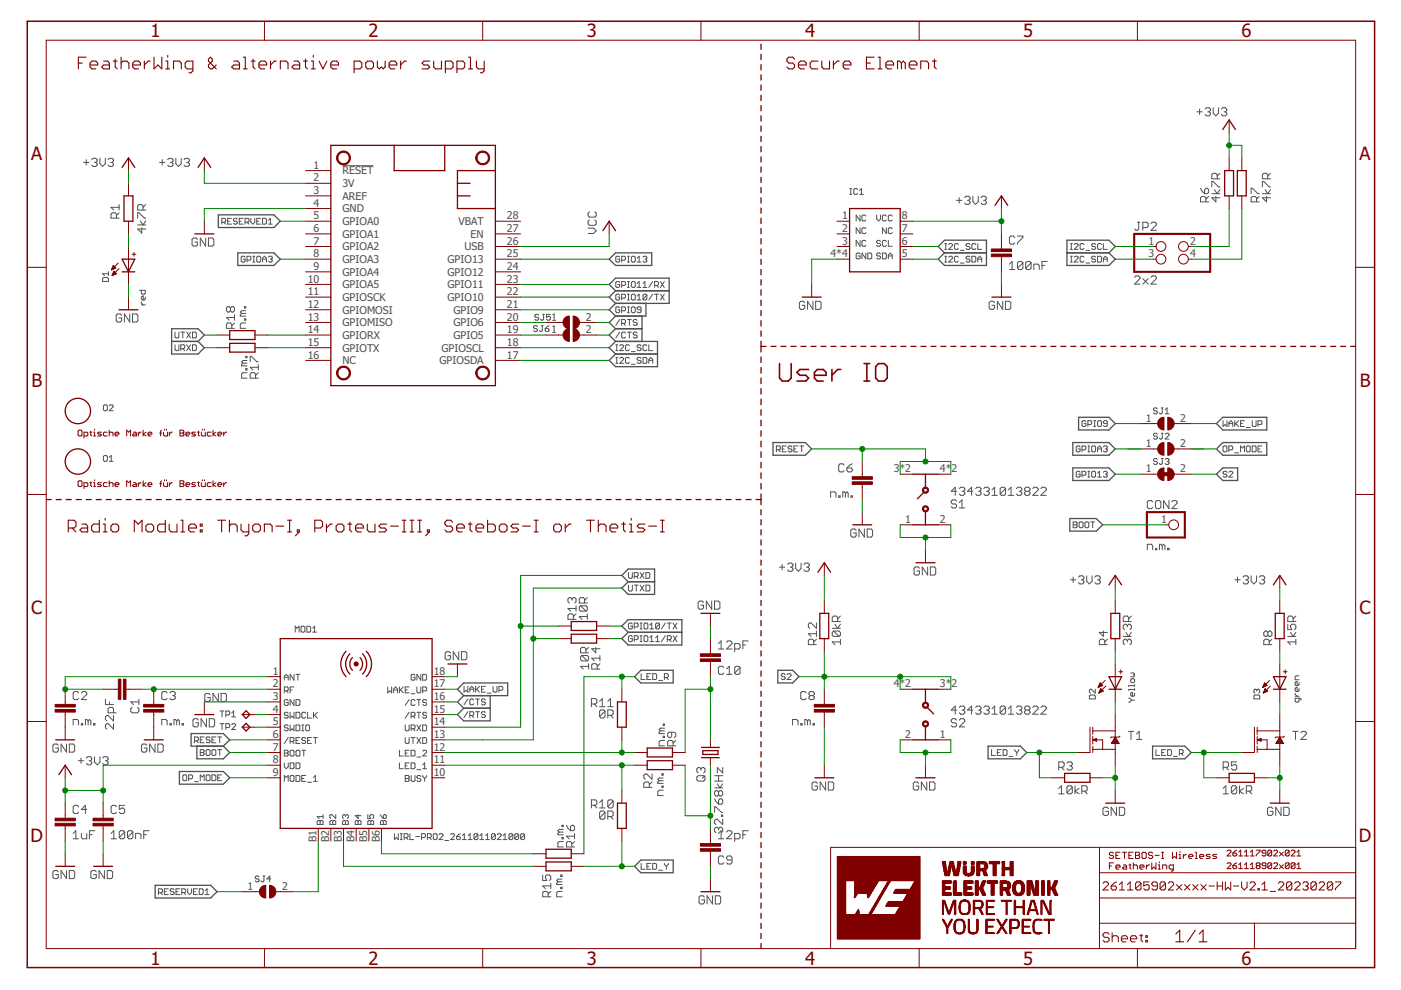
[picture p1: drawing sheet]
<svg xmlns="http://www.w3.org/2000/svg" width="297mm" height="210mm" viewBox="0 0 297 210" stroke-linecap="round" stroke-linejoin="round" font-family="sans-serif">
<defs><g id="words">
<g font-size="3.9" fill="#800000">
<text x="31.9" y="7.9">1</text>
<text x="78.1" y="7.9">2</text>
<text x="124.4" y="7.9">3</text>
<text x="170.7" y="7.9">4</text>
<text x="217" y="7.9">5</text>
<text x="263.2" y="7.9">6</text>
<text x="6.6" y="34">A</text>
<text x="288.3" y="34">A</text>
<text x="6.6" y="82.1">B</text>
<text x="288.3" y="82.1">B</text>
<text x="6.6" y="130.3">C</text>
<text x="288.3" y="130.3">C</text>
<text x="6.5" y="178.4">D</text>
<text x="288.1" y="178.4">D</text>
<text x="31.9" y="204.5">1</text>
<text x="78.1" y="204.5">2</text>
<text x="124.4" y="204.5">3</text>
<text x="170.7" y="204.5">4</text>
<text x="217" y="204.5">5</text>
<text x="263.2" y="204.5">6</text>
</g>
<g font-size="2.3" fill="#505050">
<text x="66.5" y="35.8">1</text>
<text x="66.5" y="38.5">2</text>
<text x="66.5" y="41.2">3</text>
<text x="72.6" y="37">RESET</text>
<text x="72.6" y="39.7">3V</text>
<text x="66.5" y="43.8">4</text>
<text x="66.5" y="46.5">5</text>
<text x="72.6" y="42.3">AREF</text>
<text x="72.6" y="45">GND</text>
<text x="72.6" y="47.7">GPIOA0</text>
<text x="97.2" y="47.7">VBAT</text>
<text x="107.5" y="46.5">28</text>
<text x="178.5" y="46.5">1</text>
<text x="191.2" y="46.5">8</text>
<text x="66.5" y="49.2">6</text>
<text x="66.5" y="51.9">7</text>
<text x="72.6" y="50.4">GPIOA1</text>
<text x="72.6" y="53.1">GPIOA2</text>
<text x="98.5" y="53.1">USB</text>
<text x="99.8" y="50.4">EN</text>
<text x="107.5" y="49.2">27</text>
<text x="107.5" y="51.9">26</text>
<text x="178.5" y="49.2">2</text>
<text x="178.5" y="51.9">3</text>
<text x="191.2" y="51.9">6</text>
<text x="191.2" y="49.2">7</text>
<text x="243.5" y="51.9">1</text>
<text x="252.3" y="51.9">2</text>
<text x="65.2" y="59.9">10</text>
<text x="66.5" y="54.6">8</text>
<text x="66.5" y="57.3">9</text>
<text x="72.6" y="55.8">GPIOA3</text>
<text x="72.6" y="58.4">GPIOA4</text>
<text x="94.9" y="58.4">GPIO12</text>
<text x="94.9" y="55.8">GPIO13</text>
<text x="107.5" y="59.9">23</text>
<text x="107.5" y="57.3">24</text>
<text x="107.5" y="54.6">25</text>
<text x="176.1" y="54.6">4*4</text>
<text x="191.2" y="54.6">5</text>
<text x="243.5" y="54.6">3</text>
<text x="252.3" y="54.6">4</text>
<text x="65.2" y="62.6">11</text>
<text x="65.2" y="65.3">12</text>
<text x="72.6" y="61.1">GPIOA5</text>
<text x="72.6" y="63.8">GPIOSCK</text>
<text x="94.9" y="63.8">GPIO10</text>
<text x="94.9" y="61.1">GPIO11</text>
<text x="107.5" y="65.3">21</text>
<text x="107.5" y="62.6">22</text>
<text x="65.2" y="68">13</text>
<text x="65.2" y="70.7">14</text>
<text x="72.6" y="66.5">GPIOMOSI</text>
<text x="72.6" y="69.2">GPIOMISO</text>
<text x="72.6" y="71.8">GPIORX</text>
<text x="96.1" y="71.8">GPIO5</text>
<text x="96.1" y="66.5">GPIO9</text>
<text x="96.1" y="69.2">GPIO6</text>
<text x="107.5" y="70.7">19</text>
<text x="107.5" y="68">20</text>
<text x="116.8" y="68">1</text>
<text x="116.8" y="70.7">1</text>
<text x="124.2" y="68">2</text>
<text x="124.2" y="70.7">2</text>
<text x="65.2" y="73.3">15</text>
<text x="65.2" y="76">16</text>
<text x="72.6" y="74.5">GPIOTX</text>
<text x="72.6" y="77.2">NC</text>
<text x="93.2" y="77.2">GPIOSDA</text>
<text x="93.6" y="74.5">GPIOSCL</text>
<text x="107.5" y="76">17</text>
<text x="107.5" y="73.3">18</text>
<text x="242.9" y="89.4">1</text>
<text x="250.2" y="89.4">2</text>
<text x="242.9" y="94.8">1</text>
<text x="250.2" y="94.8">2</text>
<text x="189.5" y="100.2">3*2</text>
<text x="199.3" y="100.2">4*</text>
<text x="201.7" y="100.2">2</text>
<text x="242.9" y="100.2">1</text>
<text x="250.2" y="100.2">2</text>
<text x="191.9" y="110.9">1</text>
<text x="199.3" y="110.9">2</text>
<text x="246.2" y="110.9">1</text>
<text x="57.8" y="143.1">1</text>
<text x="92" y="143.1">18</text>
<text x="57.8" y="145.8">2</text>
<text x="57.8" y="148.4">3</text>
<text x="92" y="148.4">16</text>
<text x="92" y="145.8">17</text>
<text x="189.5" y="145.8">4*2</text>
<text x="199.3" y="145.8">3*</text>
<text x="201.7" y="145.8">2</text>
<text x="57.8" y="151.1">4</text>
<text x="57.8" y="153.8">5</text>
<text x="92" y="153.8">14</text>
<text x="92" y="151.1">15</text>
<text x="57.8" y="156.5">6</text>
<text x="57.8" y="159.2">7</text>
<text x="57.8" y="161.9">8</text>
<text x="92" y="161.9">11</text>
<text x="92" y="159.2">12</text>
<text x="92" y="156.5">13</text>
<text x="191.9" y="156.5">2</text>
<text x="199.3" y="156.5">1</text>
<text x="57.8" y="164.5">9</text>
<text x="92" y="164.5">10</text>
<text x="67.1" y="178.6" transform="rotate(-90 67.1 178.6)">B1</text>
<text x="69.8" y="178.6" transform="rotate(-90 69.8 178.6)">B2</text>
<text x="72.5" y="178.6" transform="rotate(-90 72.5 178.6)">B3</text>
<text x="75.1" y="178.6" transform="rotate(-90 75.1 178.6)">B4</text>
<text x="77.8" y="178.6" transform="rotate(-90 77.8 178.6)">B5</text>
<text x="80.5" y="178.6" transform="rotate(-90 80.5 178.6)">B6</text>
<text x="52.5" y="188.7">1</text>
<text x="59.8" y="188.7">2</text>
</g>
</g></defs>
<g fill="none" stroke="#505050" stroke-width=".21">
<path d="M17.7 34.4h1.2M18.3 33.8v1.2M19.5 33.8l.2-.2h.6l.3 .2v.3l-.3 .3M20 34.4h.3M20.3 34.4l.3 .3v.3l-.3 .3h-.6l-.2-.3M21.2 33.6v1.1l.6 .6 .5-.6v-1.1M22.9 33.8l.3-.2h.6l.2 .2v.3l-.2 .3M23.5 34.4h.3M23.8 34.4l.2 .3v.3l-.2 .3h-.6l-.3-.3M33.8 34.4h1.2M34.4 33.8v1.2M35.5 33.8l.3-.2h.6l.3 .2v.3l-.3 .3"/>
<path d="M36.1 34.4h.3M36.4 34.4l.3 .3v.3l-.3 .3h-.6l-.3-.3M37.3 33.6v1.1l.5 .6 .6-.6v-1.1M39 33.8l.3-.2h.6l.3 .2v.3l-.3 .3M39.6 34.4h.3M39.9 34.4l.3 .3v.3l-.3 .3h-.6l-.3-.3M72.6 35.1h6.5M180.2 40h.4M180.4 40v1.2M253.8 23.7h1.1M254.3 23.1v1.2M254.5 39.9l.3 .6 .6 .6"/>
<path d="M255.5 23.1l.3-.3h.5l.3 .3v.3l-.3 .3M255.7 39.9h.3l.3 .3v.6l-.3 .3h-.6v-.9zM256.1 23.7h.2M256.3 23.7l.3 .3v.3l-.3 .3h-.5l-.3-.3M256.9 39.6v-1.1h.3l1.2 1.1h.2M257.2 22.8v1.2l.6 .6 .6-.6v-1.2M258.1 37.9v-.9l-.3-.3h-.6l-.3 .3v.9h1.7M258.6 36.7l-.5 .6M259 23.1l.2-.3h.6l.3 .3v.3l-.3 .3M259.5 23.7h.3M259.8 23.7l.3 .3v.3l-.3 .3h-.6l-.2-.3M267.7 39.6v-1.1h.2l1.2 1.1h.3"/>
<path d="M268.8 37.9v-.9l-.3-.3h-.6l-.2 .3v.9h1.7M269.4 36.7l-.6 .6M21.9 58.8h.9l.2 .3v.6h-1.2v-.6zM23 57.6v.8M23 58h-1.2l.4 .4M24.7 46.2v-.8l-.3-.3h-.6l-.3 .3v.8h1.8M25.3 44h-1.8l.6 .5M25.3 45.1l-.6 .6M25.3 43.4v1.1M29.2 46.2v-1.1h.3l1.1 1.1h.3M29.2 47.7h1.7M29.8 46.8l.5 .9 .6-.9"/>
<path d="M30.1 48.3v1.1l-.9-.8h1.7M30.3 44.5v-.8l-.2-.3h-.6l-.3 .3v.8h1.7M30.9 43.4l-.6 .6M41.9 50.8l-.3-.3h-.6l-.3 .3v1.1l.3 .3h.6l.3-.3v-.6h-.6M43.6 50.5v1.7l-1.1-1.7v1.7M44.2 50.5h.8l.3 .3v1.1l-.3 .3h-.8zM47 47.1h.6l.2-.2v-.4l-.2-.2h-.6v1.2M47.4 47.1l.4 .4M48.3 46.9h.4M49.1 46.3h-.8v1.2h.8M50.3 46.5l-.2-.2h-.4l-.2 .2 .2 .4h.4l.2 .2-.2 .4h-.4l-.2-.2M50.7 46.9h.4"/>
<path d="M51.6 46.3h-.9v1.2h.9M52 47.1h.6l.2-.2v-.4l-.2-.2h-.6v1.2M52 54.5l-.2-.2h-.4l-.3 .2v.9l.3 .2h.4l.2-.2v-.5h-.4M52.4 55.2h.6l.2-.3v-.4l-.2-.2h-.6v1.3M52.4 47.1l.4 .4M53.2 46.3v.8l.4 .4 .4-.4v-.8M53.6 55.6h.4M53.6 54.3h.4M53.8 54.3v1.3M54.4 54.5l.2-.2h.5l.2 .2v.9l-.2 .2h-.5l-.2-.2zM54.4 46.9h.4M55.3 46.3h-.9v1.2h.9"/>
<path d="M55.7 46.3h.6l.2 .2v.8l-.2 .2h-.6zM55.7 54.9h.8M55.7 55.6v-.9l.4-.4 .4 .4v.9M56.9 54.5l.2-.2h.4l.2 .2-.2 .4M56.9 47.5h.8M56.9 46.7l.4-.4v1.2M57.3 54.9h.2M57.5 54.9l.2 .3-.2 .4h-.4l-.2-.2M124.7 48.4h1.1l.6 .5-.6 .6h-1.1M125 46.6l-.3 .3v.6l.3 .3h1.1l.3-.3v-.6l-.3-.3M125 44.9l-.3 .3v.6l.3 .2h1.1l.3-.2v-.6l-.3-.3M131.4 59.9l-.2-.2h-.4l-.2 .2v.8l.2 .2h.4l.2-.2v-.4h-.4"/>
<path d="M131.4 54.5l-.2-.2h-.4l-.2 .2v.9l.2 .2h.4l.2-.2v-.5h-.4M131.8 55.2h.6l.2-.3v-.4l-.2-.2h-.6v1.3M133 59.7h.4M133 55.6h.4M133 54.3h.4M133.2 54.3v1.3M133.2 59.7v1.2M133.9 54.5l.2-.2h.4l.2 .2v.9l-.2 .2h-.4l-.2-.2zM134.1 59.7h.4l.2 .2v.8l-.2 .2h-.4l-.2-.2v-.8zM135.1 55.6h.8M135.1 54.7l.4-.4v1.3M136.3 54.5l.2-.2h.4l.2 .2-.2 .4"/>
<path d="M136.7 54.9h.2M136.9 54.9l.2 .3-.2 .4h-.4l-.2-.2M138.4 59.7l-.8 1.2M140 59.7l.8 1.2M140.8 59.7l-.8 1.2M180.2 41.2h.4M181.8 40.2l-.2-.2h-.4l-.2 .2v.8l.2 .2h.4l.2-.2M182.2 41.2h.9M182.2 40.4l.4-.4v1.2M182.4 45.6v1.2l-.9-1.2v1.2M182.4 48.3v1.2l-.9-1.2v1.2M182.4 51v1.2l-.9-1.2v1.2"/>
<path d="M182.4 53.9l-.3-.2h-.4l-.2 .2v.8l.2 .2h.4l.3-.2v-.4h-.5M183.6 48.5l-.2-.2h-.4l-.2 .2v.8l.2 .2h.4l.2-.2M183.6 45.8l-.2-.2h-.4l-.2 .2v.9l.2 .1h.4l.2-.1M183.6 51.2l-.2-.2h-.4l-.2 .2v.8l.2 .2h.4l.2-.2M183.6 53.7v1.2l-.8-1.2v1.2M184 53.7h.6l.2 .2v.8l-.2 .2h-.6zM185.9 45.6v.8l.4 .4 .4-.4v-.8M186.7 51.2l-.2-.2h-.4l-.2 .4 .2 .2h.4l.2 .4-.2 .2h-.4l-.2-.2M186.7 53.9l-.2-.2h-.4l-.2 .4 .2 .2h.4l.2 .4-.2 .2h-.4l-.2-.2M187.1 53.7h.6l.2 .2v.8l-.2 .2h-.6zM187.9 45.8l-.2-.2h-.4l-.2 .2v.9l.2 .1h.4l.2-.1M187.9 51.2l-.2-.2h-.4l-.2 .2v.8l.2 .2h.4l.2-.2"/>
<path d="M187.9 48.3v1.2l-.8-1.2v1.2M188.3 54.9v-.8l.4-.4 .5 .4v.8M188.3 51v1.2h.9M188.3 54.3h.9M189.2 48.5l-.2-.2h-.4l-.3 .2v.8l.3 .2h.4l.2-.2M189.2 45.8l-.2-.2h-.4l-.3 .2v.9l.3 .1h.4l.2-.1M200.3 51.6h.4M200.3 55.6h.4M200.3 54.3h.4M200.3 52.9h.4M200.5 51.6v1.3M200.5 54.3v1.3"/>
<path d="M201.1 51.9l.2-.3h.4l.3 .3v.1l-.9 .9h.9M201.1 54.5l.2-.2h.4l.3 .2v.2l-.9 .9h.9M202.8 42.5h1.1M203.2 51.9l-.2-.3h-.4l-.2 .3v.8l.2 .2h.4l.2-.2M203.2 54.5l-.2-.2h-.4l-.2 .2v.9l.2 .2h.4l.2-.2M203.4 41.9v1.2M203.6 55.8h.8M203.6 53.1h.8M204.5 41.9l.3-.3h.6l.3 .3v.3l-.3 .3M205.1 42.5h.3M205.4 42.5l.3 .3v.3l-.3 .2h-.6l-.3-.2M205.7 51.9l-.3-.3h-.4l-.2 .4 .2 .3h.4l.3 .4-.3 .2h-.4l-.2-.2"/>
<path d="M205.7 54.5l-.3-.2h-.4l-.2 .2 .2 .4h.4l.3 .3-.3 .4h-.4l-.2-.2M206.1 54.3h.6l.2 .2v.9l-.2 .2h-.6zM206.3 41.6v1.2l.5 .5 .6-.5v-1.2M206.9 51.9l-.2-.3h-.4l-.2 .3v.8l.2 .2h.4l.2-.2M207.3 55.6v-.9l.4-.4 .4 .4v.9M207.3 54.9h.8M207.3 51.6v1.3h.8M208 41.9l.3-.3h.6l.2 .3v.3l-.2 .3M208.6 42.5h.3M208.9 42.5l.2 .3v.3l-.2 .2h-.6l-.3-.2M214 56l.6-.6v1.7M214 57.1h1.2"/>
<path d="M215.2 50.4l-.3-.3h-.6l-.3 .3v1.1l.3 .3h.6l.3-.3M215.7 50.1h1.2v.3l-1.2 1.1v.3M216.9 55.7v1.2l-.3 .2h-.6l-.3-.2M216.9 55.7l-.3-.3h-.6l-.3 .3v1.2M216.9 55.7l-1.2 1.2M218.6 55.7v1.2l-.3 .2h-.5l-.3-.2M218.6 55.7l-.3-.3h-.5l-.3 .3v1.2M218.6 55.7l-1.1 1.2M219.2 57.1v-1.1h.8l.3 .3v.8M220.9 56.3h.6M222.1 55.4h-1.2v1.7M226.9 51.6h.5"/>
<path d="M226.9 55.6h.5M226.9 54.3h.5M226.9 52.9h.5M227.1 51.6v1.3M227.1 54.3v1.3M227.8 51.9l.2-.3h.4l.2 .3v.1l-.8 .9h.8M227.8 54.5l.2-.2h.4l.2 .2v.2l-.8 .9h.8M229.8 51.9l-.2-.3h-.4l-.2 .3v.8l.2 .2h.4l.2-.2M229.8 54.5l-.2-.2h-.4l-.2 .2v.9l.2 .2h.4l.2-.2M230.2 55.8h.9M230.2 53.1h.9M232.3 51.9l-.2-.3h-.4l-.2 .3 .2 .4h.4l.2 .2-.2 .4h-.4l-.2-.2"/>
<path d="M232.3 54.5l-.2-.2h-.4l-.2 .2 .2 .4h.4l.2 .3-.2 .4h-.4l-.2-.2M232.7 54.3h.6l.2 .2v.9l-.2 .2h-.6zM233.5 51.9l-.2-.3h-.4l-.2 .3v.8l.2 .2h.4l.2-.2M233.9 51.6v1.3h.9M233.9 55.6v-.9l.5-.4 .4 .4v.9M233.9 54.9h.9M240.6 58.8l.3-.3h.5l.3 .3v.3l-1.1 1.1h1.1M241.1 47.1h.6M241.4 47.1v1.5l-.3 .2h-.2l-.3-.2M242.3 59.1l1.1 1.1M242.3 48.3h.8l.3-.3v-.6l-.3-.3h-.8v1.7M243.4 59.1l-1.1 1.1"/>
<path d="M244 58.8l.3-.3h.6l.3 .3v.3l-1.2 1.1h1.2M244 47.4l.3-.3h.6l.3 .3v.3l-1.2 1.1h1.2M255.7 42.8v-.9l-.3-.2h-.6l-.3 .2v.9h1.8M256.3 41.7l-.6 .5M256.9 41.1h1.7M257.5 40.2l.6 .9 .5-.9M257.8 41.7v1.1l-.9-.9h1.7M265.3 41.1v-1.2h.3l1.1 1.2h.3M266.4 42.8v-.9l-.3-.2h-.5l-.3 .2v.9h1.7M267 41.7l-.6 .5M267.7 41.1h1.7M268.2 40.2l.6 .9 .6-.9"/>
<path d="M268.5 41.7v1.1l-.8-.9h1.7M25.8 66.8l-.3-.2h-.6l-.3 .2v1.2l.3 .3h.6l.3-.3v-.6h-.6M27.5 66.6v1.7l-1.1-1.7v1.7M28.1 66.6h.9l.2 .2v1.2l-.2 .3h-.9zM29.6 61.6h1.2v.6l-.2 .2h-.4l-.2-.2v-.6M30 64.6h.8M30 64v.2l.4 .4M30.8 63v.4l-.2 .2h-.4l-.2-.2v-.4l.4-.2v.8M37.1 73.1v1l.2 .2h.4l.2-.2v-1M37.1 70.4v1.1l.2 .1h.4l.2-.1v-1.1M38.3 73.9h.6l.3-.2v-.4l-.3-.2h-.6v1.2M38.3 70.4h.9"/>
<path d="M38.8 73.9l.4 .4M38.8 70.4v1.2M39.6 73.1l.8 1.2M39.6 70.4l.8 1.2M40.4 73.1l-.8 1.2M40.4 70.4l-.8 1.2M40.8 73.1h.6l.2 .2v.8l-.2 .2h-.6zM40.8 70.4h.6l.2 .2v.9l-.2 .1h-.6zM48.9 65.3l.2-.3h.3l.3 .3v.6l-.3 .3h-.3l-.2-.3M48.9 65.3l-.3-.3h-.3l-.3 .3v.6l.3 .3h.3l.3-.3M48.9 65.3v.6M49.1 69.6v-.8l-.2-.3h-.6l-.3 .3v.8h1.7"/>
<path d="M49.7 67.3h-1.7l.6 .6M49.7 68.5l-.6 .5M49.7 66.7v1.2M51.2 66.5l-.3 .2v.3h1.2M51.2 66.5h.9M51.5 77l-.3 .3v.3h1.2M51.5 77h.9M51.8 65h.3v.3h-.3zM51.8 67.6h.3v.3h-.3zM52.1 78.1h.3v.3h-.3zM52.1 75.6h.3v.2h-.3zM52.1 68.5h-.9l-.3 .3v.8h1.2"/>
<path d="M52.1 65.9h-.9l-.3 .3 .3 .3M52.4 79h-.9l-.3 .3v.9h1.2M52.4 76.4h-.9l-.3 .3 .3 .3M53 76.7v-1.1h.3l1.2 1.1h.3M54.8 79l-.6 .6M54.8 77.9h-1.8l.6 .5M54.8 77.3v1.1M113.9 69.3l-.2-.2h-.4l-.2 .2 .2 .4h.4l.2 .2-.2 .4h-.4l-.2-.2M114.2 66.8l-.2-.1h-.4l-.2 .1 .2 .5h.4l.2 .2-.2 .4h-.4l-.2-.2M114.8 69.1h.4M115 69.1v1l-.2 .2-.4-.2M115 66.7h.4"/>
<path d="M115.3 66.7v1l-.3 .2-.4-.2M115.6 69.7h.6l.2 .4-.2 .2h-.4l-.2-.2zM116.4 69.1l-.8 .6M116.7 66.7h-.8v.6l.4-.2 .4 .2v.4l-.2 .2h-.4l-.2-.2M130.6 77h.4M130.6 75.8h.4M130.6 74.3h.4M130.6 73.1h.4M130.8 73.1v1.2M130.8 75.8v1.2M131.4 62.6l-.2-.2h-.4l-.2 .2v.8l.2 .2h.4l.2-.2v-.4h-.4M131.4 76l.2-.2h.4l.2 .2v.2l-.8 .8h.8"/>
<path d="M131.4 73.3l.2-.2h.4l.2 .2v.2l-.8 .8h.8M131.4 65.3l-.2-.2h-.4l-.2 .2v.8l.2 .2h.4l.2-.2v-.4h-.4M131.4 70.4l-.8 1.2M131.4 67.7l-.8 1.3M131.8 63.2h.6l.2-.2v-.4l-.2-.2h-.6v1.2M131.8 65.9h.6l.2-.2v-.4l-.2-.2h-.6v1.2M131.8 60.5h.6l.2-.2v-.4l-.2-.2h-.6v1.2M131.8 68.6h.6l.2-.2v-.5l-.2-.2h-.6v1.3M132.2 68.6l.4 .4M132.6 70.6l-.2-.2h-.4l-.2 .2v.9l.2 .1h.4l.2-.1M133 63.6h.4M133 62.4h.4"/>
<path d="M133 65.1h.4M133 66.3h.4M133 70.4h.9M133 60.9h.4M133 67.7h.9M133.2 62.4v1.2M133.2 65.1v1.2M133.4 76l-.2-.2h-.4l-.2 .2v.8l.2 .2h.4l.2-.2M133.4 73.3l-.2-.2h-.4l-.2 .2v.8l.2 .2h.4l.2-.2M133.4 67.7v1.3M133.4 70.4v1.2M133.9 62.6l.2-.2h.4l.2 .2v.8l-.2 .2h-.4l-.2-.2z"/>
<path d="M133.9 77.2h.8M133.9 74.5h.8M133.9 65.3l.2-.2h.4l.2 .2v.8l-.2 .2h-.4l-.2-.2zM135.1 63.6h.8M135.1 67.9l-.2-.2h-.4l-.2 .5 .2 .2h.4l.2 .4-.2 .2h-.4l-.2-.2M135.1 70.6l-.2-.2h-.4l-.2 .4 .2 .2h.4l.2 .5-.2 .1h-.4l-.2-.1M135.1 60.1l.4-.4v1.2M135.1 62.8l.4-.4v1.2M135.1 60.9h.8M135.9 76l-.2-.2h-.4l-.2 .4 .2 .2h.4l.2 .4-.2 .2h-.4l-.2-.2M135.9 65.7h-.6l-.2-.2 .2-.4h.4l.2 .2v.8l-.2 .2h-.4l-.2-.2M135.9 73.3l-.2-.2h-.4l-.2 .2 .2 .4h.4l.2 .2-.2 .4h-.4l-.2-.2"/>
<path d="M136.3 75.8h.6l.2 .2v.8l-.2 .2h-.6zM136.3 60.9h.8M136.3 60.1l.4-.4v1.2M137.1 62.6v.8l-.2 .2h-.4l-.2-.2M137.1 62.6l-.2-.2h-.4l-.2 .2v.8M137.1 73.3l-.2-.2h-.4l-.2 .2v.8l.2 .2h.4l.2-.2M137.1 62.6l-.8 .8M137.6 76.4h.8M137.6 73.1v1.2h.8M137.6 77v-.8l.4-.4 .4 .4v.8M138.4 62.4l-.8 1.2M138.8 62.4h.8"/>
<path d="M138.8 60.5h.6l.2-.2v-.4l-.2-.2h-.6v1.2M139.2 62.4v1.2M139.2 60.5l.4 .4M140 62.4l.8 1.2M140.8 62.4l-.8 1.2M170.6 64.2l-.3-.3h-.5l-.3 .3v1.1l.3 .3h.5l.3-.3v-.6h-.5M172.4 63.9v1.7l-1.2-1.7v1.7M172.9 63.9h.9l.3 .3v1.1l-.3 .3h-.9zM210.9 64.2l-.3-.3h-.6l-.3 .3v1.1l.3 .3h.6l.3-.3v-.6h-.6M212.6 63.9v1.7l-1.1-1.7v1.7M213.2 63.9h.8l.3 .3v1.1l-.3 .3h-.8zM21.9 86l.2-.1h.4l.3 .1v.9l-.3 .2h-.4l-.2-.2z"/>
<path d="M21.9 96.8l.2-.2h.4l.3 .2v.8l-.3 .2h-.4l-.2-.2zM23.2 97.8h.8M23.2 97l.4-.4v1.2M23.2 86l.2-.1h.4l.2 .1v.3l-.8 .8h.8M54.2 80.2v-.9l-.3-.3h-.6l-.3 .3v.9h1.8M164.6 95.4h.6l.2-.2v-.4l-.2-.2h-.6v1.2M165 95.4l.4 .4M165.9 95.2h.4M166.7 94.6h-.8v1.2h.8M167.9 94.8l-.2-.2h-.4l-.2 .2 .2 .4h.4l.2 .2-.2 .4h-.4l-.2-.2M168.3 95.2h.4M169.1 94.6h-.8v1.2h.8"/>
<path d="M169.6 94.6h.8M170 94.6v1.2M179 98.6l-.3-.3h-.6l-.3 .3v1.2l.3 .3h.6l.3-.3M179.6 99.2h.8l.3 .3v.3l-.3 .3h-.6l-.2-.3zM180.7 98.3l-.6 .3-.5 .6M229 94.8l-.2-.2h-.4l-.2 .2v.8l.2 .2h.4l.2-.2v-.4h-.4M229.4 95.4h.6l.2-.2v-.4l-.2-.2h-.6v1.2M230.2 89.4l-.2-.2h-.4l-.2 .2v.8l.2 .2h.4l.2-.2v-.4h-.4M230.7 90h.6l.2-.2v-.4l-.2-.2h-.6v1.2M230.7 94.6h.4M230.7 95.8h.4M230.7 99.9h.4"/>
<path d="M230.8 94.6v1.2M230.8 99.9v1.3M231.7 94.6h.4l.2 .2v.8l-.2 .2h-.4l-.2-.2v-.8zM231.7 99.9h.4l.2 .2v.9l-.2 .2h-.4l-.2-.2v-.9zM231.9 89.2h.4M231.9 90.4h.4M232.1 89.2v1.2M232.7 95.8v-.8l.4-.4 .4 .4v.8M232.7 95.2h.8M232.9 89.2h.4l.2 .2v.8l-.2 .2h-.4l-.2-.2v-.8zM233.9 94.8l.2-.2h.4l.3 .2-.3 .4M234.4 95.2h.1"/>
<path d="M234.5 95.2l.3 .2-.3 .4h-.4l-.2-.2M234.8 89.8h-.7l-.2-.2 .2-.4h.4l.3 .2v.8l-.3 .2h-.4l-.2-.2M245.4 86.7l-.2-.2h-.4l-.2 .4 .2 .2h.4l.2 .4-.2 .2h-.4l-.2-.2M245.4 92.1l-.2-.2h-.4l-.2 .4 .2 .2h.4l.2 .4-.2 .2h-.4l-.2-.2M245.4 97.4l-.2-.2h-.4l-.2 .2 .2 .4h.4l.2 .2-.2 .5h-.4l-.2-.2M246.2 86.5h.4M246.2 91.9h.4M246.2 97.2h.4M246.4 86.5v1l-.2 .2-.4-.2M246.4 91.9v1l-.2 .2-.4-.2M246.4 97.2v1.1l-.2 .2-.4-.2M247 92.1l.2-.2h.4l.3 .2v.2l-.9 .8h.9"/>
<path d="M247 97.4l.2-.2h.4l.3 .2-.3 .4M247 87.7h.9M247 86.9l.4-.4v1.2M247.4 97.8h.2M247.6 97.8l.3 .2-.3 .5h-.4l-.2-.2M259.3 89.2v1.2l.4-.4 .4 .4v-1.2M259.5 94.6h.4l.2 .2v.8l-.2 .2h-.4l-.2-.2v-.8zM260.5 89.8h.9M260.5 90.4v-.8l.5-.4 .4 .4v.8M260.5 95.4h.7l.2-.2v-.4l-.2-.2h-.7v1.2M261.8 89.2v1.2M261.8 96h.8"/>
<path d="M262 89.8l.6 .6M262.6 89.2l-.8 .8M263 89.8h.4M263 95.8v-1.2l.4 .4 .4-.4v1.2M263.8 89.2h-.8v1.2h.8M264.2 90.6h.9M264.5 94.6h.4l.2 .2v.8l-.2 .2h-.4l-.3-.2v-.8zM265.5 89.2v1l.2 .2h.4l.2-.2v-1M265.5 94.6h.6l.2 .2v.8l-.2 .2h-.6zM266.7 90h.6l.2-.2v-.4l-.2-.2h-.6v1.2M266.7 95.2h.4M267.5 94.6h-.8v1.2h.8"/>
<path d="M165.8 119.7v1.1M167 119.7l.3-.3h.5l.3 .3v.3l-.3 .2M168.7 119.4v1.1l.6 .6 .5-.6v-1.1M170.4 119.7l.3-.3h.6l.3 .3v.3l-.3 .2M176.1 105.4v-1.1h.9l.2 .3v.8M177.8 105.1h.3v.3h-.3zM179.3 104.6l-.3-.3h-.3v1.1M179.3 104.6v.8M179.3 104.6l.3-.3 .2 .3v.8M180.4 105.1h.3v.3h-.3zM181.5 112.4l-.2-.2h-.6l-.3 .2v1.2l.3 .3h.6l.2-.3v-.6h-.5M183.3 112.2v1.7l-1.2-1.7v1.7"/>
<path d="M183.9 112.2h.8l.3 .2v1.2l-.3 .3h-.8zM202.8 104.2h-1.1l.8-.9v1.7M202.8 106.3l-.3-.3h-.5l-.3 .3v.3l.3 .2h.5l.3 .3v.3l-.3 .3h-.5l-.3-.3M203.4 103.6l.3-.3h.6l.3 .3v.3l-.3 .3M203.4 107.7h1.2M203.4 106.6l.6-.6v1.7M204 104.2h.3M204.3 104.2l.3 .3v.2l-.3 .3h-.6l-.3-.3M206.3 104.2h-1.2l.9-.9v1.7M206.9 103.6l.2-.3h.6l.3 .3v.3l-.3 .3M207.4 104.2h.3M207.7 104.2l.3 .3v.2l-.3 .3h-.6l-.2-.3"/>
<path d="M208.6 103.6l.3-.3h.5l.3 .3v.3l-.3 .3M209.1 104.2h.3M209.4 104.2l.3 .3v.2l-.3 .3h-.5l-.3-.3M210.3 105h1.2M210.3 103.9l.6-.6v1.7M213.2 103.6v1.1l-.3 .3h-.6l-.3-.3M213.2 103.6l-.3-.3h-.6l-.3 .3v1.1M213.2 103.6l-1.2 1.1M213.8 105h1.1M213.8 103.9l.6-.6v1.7M215.5 103.6l.3-.3h.6l.2 .3v.3l-.2 .3M216.1 104.2h.3"/>
<path d="M216.4 104.2l.2 .3v.2l-.2 .3h-.6l-.3-.3M217.5 104.2h.6M217.5 104.2l-.3-.3v-.3l.3-.3h.6l.3 .3v.3l-.3 .3M217.5 104.2l-.3 .3v.2l.3 .3h.6l.3-.3v-.2l-.3-.3M219 103.6l.2-.3h.6l.3 .3v.3l-1.1 1.1h1.1M220.7 103.6l.3-.3h.6l.2 .3v.3l-1.1 1.1h1.1M227.5 110.7h.7l.2 .1-.2 .5 .2 .4-.2 .2h-.7zM227.5 111.3h.7M229 110.7h.4l.2 .1v.9l-.2 .2h-.4l-.2-.2v-.9zM229 100.1l-.2-.2h-.4l-.2 .2v.9l.2 .2h.4l.2-.2v-.5h-.4M229.4 100.8h.6l.2-.3v-.4l-.2-.2h-.6v1.3M230 110.8l.2-.1h.4l.2 .1v.9l-.2 .2h-.4l-.2-.2z"/>
<path d="M230.7 101.2h.4M231.2 110.7h.9M231.7 110.7v1.2M232.7 101.2h.8M232.7 100.3l.4-.4v1.3M233.9 100.1l.2-.2h.4l.3 .2-.3 .4M234.4 100.5h.1M234.5 100.5l.3 .3-.3 .4h-.4l-.2-.2M243.2 116.6v-1.2h.9l.3 .3v.9M244.4 106.4l-.3-.3h-.6l-.3 .3v1.1l.3 .3h.6l.3-.3M245 116.3h.3v.3h-.3zM245.3 106.1h.5l.3 .3v1.1l-.3 .3h-.5l-.3-.3v-1.1z"/>
<path d="M246.4 115.7l-.3-.3h-.3v1.2M246.4 115.7v.9M246.4 115.7l.3-.3 .3 .3v.9M247.6 116.3h.3v.3h-.3zM247.8 106.1v1.7l-1.1-1.7v1.7M248.4 106.4l.3-.3h.6l.3 .3v.3l-1.2 1.1h1.2M260.1 100.1l-.2-.2h-.4l-.2 .4 .2 .2h.4l.2 .5-.2 .2h-.4l-.2-.2M260.5 100.1l.3-.2h.4l.2 .2v.2l-.9 .9h.9M62.6 134v-1.2l.4 .4 .4-.4v1.2M64 132.8h.4l.2 .2v.8l-.2 .2h-.4l-.2-.2v-.8zM65.1 132.8h.6l.2 .2v.8l-.2 .2h-.6zM66.3 134h.8"/>
<path d="M66.3 133.2l.4-.4v1.2M95.5 138.5l-.3-.3h-.5l-.3 .3v1.1l.3 .3h.5l.3-.3v-.6h-.5M97.3 138.2v1.7l-1.2-1.7v1.7M97.8 138.2h.9l.3 .3v1.1l-.3 .3h-.9zM121.3 127l-.3-.3h-.3l-.3 .3v.6l.3 .2M121.3 127l.3-.3h.3l.2 .3v.6l-.2 .2M121.3 127v.3M121.6 131.3v-.8l-.3-.3h-.6l-.3 .3v.8h1.7M122.1 130.2l-.5 .5M122.1 129h-1.7l.6 .6M122.1 128.4v1.2M123.1 128.4h1.1l.3 .3v.6l-.3 .3"/>
<path d="M123.1 128.4l-.3 .3v.6l.3 .3h1.1M123.1 128.4l1.1 1.2M123.4 139h1.1l.3 .3v.5l-.3 .3M123.4 139l-.3 .3v.5l.3 .3h1.1M123.4 139l1.1 1.1M124 127.8v-.8l-.3-.3h-.6l-.3 .3v.8h1.7M124.2 138.4v-.9l-.3-.2h-.5l-.3 .2v.9h1.7M124.5 130.7h-1.7l.6 .6M124.5 130.2v1.1M124.5 126.7l-.5 .6M124.8 137.3l-.6 .5M126.3 137.3v1.1l-.8-.9h1.7"/>
<path d="M127.2 139.6h-1.7l.5 .5M127.2 139v1.1M133.2 121.4v1l.3 .2h.4l.2-.2v-1M133.2 124.1v1l.3 .2h.4l.2-.2v-1M134.1 132.3l-.2-.2h-.4l-.3 .2v.8l.3 .2h.4l.2-.2v-.4h-.5M134.1 135l-.2-.2h-.4l-.3 .2v.8l.3 .2h.4l.2-.2v-.4h-.5M134.5 132.9h.6l.2-.2v-.4l-.2-.2h-.6v1.2M134.5 122.2h.6l.2-.2v-.4l-.2-.2h-.6v1.2M134.5 135.6h.6l.2-.2v-.4l-.2-.2h-.6v1.2M134.5 124.1h.8M134.9 122.2l.4 .4M134.9 124.1v1.2"/>
<path d="M135.7 132.1h.4M135.7 121.4l.8 1.2M135.7 124.1l.8 1.2M135.7 133.3h.4M135.7 134.8h.4M135.7 136h.4M135.9 132.1v1.2M135.9 134.8v1.2M136.5 121.4l-.8 1.2M136.5 124.1l-.8 1.2M136.7 132.1h.5l.2 .2v.8l-.2 .2h-.5l-.2-.2v-.8zM136.7 134.8h.5l.2 .2v.8l-.2 .2h-.5l-.2-.2v-.8z"/>
<path d="M136.9 121.4h.7l.2 .2v.8l-.2 .2h-.7zM136.9 124.1h.7l.2 .2v.8l-.2 .2h-.7zM137.8 133.3h.8M137.8 132.5l.4-.4v1.2M137.8 135.2l.4-.4v1.2M137.8 136h.8M139 136h.8M139 135.2l.4-.4v1.2M139.8 132.3l-.2-.2h-.4l-.2 .2v.8M139.8 132.3v.8l-.2 .2h-.4l-.2-.2M139.8 132.3l-.8 .8M141.1 132.1l-.8 1.2"/>
<path d="M141.1 134.8l-.8 1.2M141.5 132.1h.8M141.5 135.6h.6l.2-.2v-.4l-.2-.2h-.6v1.2M141.9 132.1v1.2M141.9 135.6l.4 .4M142.7 132.1l.8 1.2M142.7 134.8l.8 1.2M143.5 132.1l-.8 1.2M143.5 134.8l-.8 1.2M149.2 127.7l-.3-.3h-.6l-.3 .3v1.2l.3 .3h.6l.3-.3v-.6h-.6M150.9 127.4v1.8l-1.1-1.8v1.8M151.5 127.4h.8l.3 .3v1.2l-.3 .3h-.8z"/>
<path d="M152.3 136.5l.6-.6v1.7M152.3 137.6h1.2M154.1 136.2l.2-.3h.6l.3 .3v.3l-1.1 1.1h1.1M155.8 137.6h.8l.3-.3v-.5l-.3-.3h-.8v1.7M157.5 136.8h.6M158.6 135.9h-1.1v1.7M165.2 120.2h1.2M167.6 120.2h.2M167.8 120.2l.3 .3v.3l-.3 .3h-.5l-.3-.3M171 120.2h.3M171.3 120.2l.3 .3v.3l-.3 .3h-.6l-.3-.3M172.5 136.7v-.9l-.2-.3h-.6l-.3 .3v.9h1.7"/>
<path d="M173.1 132.1v1.1l-1.1-1.1h-.3l-.3 .3v.5l.3 .3M173.1 135.5l-.6 .6M173.1 134.4h-1.7l.6 .5M173.1 133.8v1.1M176.4 133.2h1.8M176.7 133.8l-.3 .3v.6l.3 .2h1.2M176.7 133.8h1.2l.3 .3v.6l-.3 .2M176.7 133.8l1.2 1.1M177 132.4l.6 .8 .6-.8M177.6 131.8v-.9l-.3-.3h-.6l-.3 .3v.9h1.8M178.2 136.1h-1.8l.6 .6M178.2 135.5v1.2"/>
<path d="M178.2 130.6l-.6 .6M194.9 120.5l-.2-.3h-.6l-.3 .3v1.1l.3 .3h.6l.2-.3v-.5h-.5M196.7 120.2v1.7l-1.2-1.7v1.7M197.3 120.2h.8l.3 .3v1.1l-.3 .3h-.8zM226.9 122.9h1.2M227.5 122.4v1.1M228.7 122.4l.3-.3h.5l.3 .3v.3l-.3 .2M229.2 122.9h.3M229.5 122.9l.3 .3v.3l-.3 .3h-.5l-.3-.3M230.4 122.1v1.1l.6 .6 .5-.6v-1.1M232.1 122.4l.3-.3h.6l.3 .3v.3l-.3 .2M232.7 122.9h.3"/>
<path d="M233 122.9l.3 .3v.3l-.3 .3h-.6l-.3-.3M233.9 133.8v1.1l-.8-.8h1.7M234.2 136.7v-.9l-.3-.3h-.5l-.3 .3v.9h1.7M234.8 135.5l-.6 .6M238.1 134.9h1.8M238.7 134.1l.6 .8 .6-.8M239 135.8l-.3-.3h-.3l-.3 .3v.6l.3 .3M239 132.7l-.3-.3h-.3l-.3 .3v.5l.3 .3M239 135.8l.3-.3h.3l.3 .3v.6l-.3 .3M239 132.7v.2M239 135.8v.3M239 132.7l.3-.3h.3l.3 .3v.5l-.3 .3"/>
<path d="M239.3 131.8v-.9l-.3-.3h-.6l-.3 .3v.9h1.8M239.9 130.6l-.6 .6M261.8 122.9h1.2M262.4 122.4v1.1M263.5 122.4l.3-.3h.6l.3 .3v.3l-.3 .2M264.1 122.9h.3M264.4 122.9l.3 .3v.3l-.3 .3h-.6l-.3-.3M265.3 122.1v1.1l.6 .6 .5-.6v-1.1M267 122.4l.3-.3h.6l.2 .3v.3l-.2 .2M267.6 122.9h.3M267.9 122.9l.2 .3v.3l-.2 .3h-.6l-.3-.3M268.8 134.1l-.3-.3h-.3l-.3 .3v.6l.3 .2h.3l.3-.2"/>
<path d="M268.8 134.1l.3-.3h.3l.3 .3v.6l-.3 .2h-.3l-.3-.2M268.8 134.1v.6M269.1 136.7v-.9l-.3-.3h-.6l-.3 .3v.9h1.8M269.7 135.5l-.6 .6M273 134.9h1.7M273 132.4v1.1h.9l-.3-.6v-.2l.3-.3h.5l.3 .3v.5l-.3 .3M273.6 134.1l.6 .8 .5-.8M274.2 131.8v-.9l-.3-.3h-.6l-.3 .3v.9h1.7M274.7 136.1h-1.7l.6 .6M274.7 135.5v1.2M274.7 130.6l-.5 .6M12.4 158l-.3-.2h-.6l-.3 .2v1.2l.3 .3h.6l.3-.3v-.6h-.6"/>
<path d="M14.1 157.8v1.7l-1.1-1.7v1.7M14.7 157.8h.8l.3 .2v1.2l-.3 .3h-.8zM15.5 153.7v-1.2h.9l.3 .3v.9M16.7 146.9l-.3-.3h-.6l-.3 .3v1.2l.3 .2h.6l.3-.2M17.3 153.4h.2v.3h-.2zM17.3 146.9l.2-.3h.6l.3 .3v.3l-1.1 1.1h1.1M18.7 152.8l.3-.3 .3 .3v.9M18.7 152.8l-.3-.3h-.3v1.2M18.7 152.8v.9M19.8 153.4h.3v.3h-.3zM22.4 148.3v1.1h1.7M23.2 148.8v.6"/>
<path d="M24.1 151.1v-.8l-.3-.3h-.6l-.3 .3v.8h1.7M24.1 151.7v1.2l-1.2-1.2h-.3l-.2 .3v.6l.2 .3M24.1 153.4v1.2l-1.2-1.2h-.3l-.2 .3v.6l.2 .3M28 150l-.3 .3v.5l.3 .3h1.1l.3-.3v-.5l-.3-.3M29.4 148.3v1.1M29.4 148.8h-1.7l.6 .6M31.1 158l-.2-.2h-.6l-.3 .2v1.2l.3 .3h.6l.2-.3v-.6h-.5M32.9 157.8v1.7l-1.2-1.7v1.7M33.5 157.8h.8l.3 .2v1.2l-.3 .3h-.8zM34.3 153.7v-1.2h.9l.2 .3v.9M35.4 146.9l-.2-.3h-.6l-.3 .3v1.2l.3 .2h.6l.2-.2M36 153.4h.3v.3h-.3z"/>
<path d="M36 146.9l.3-.3h.6l.3 .3v.3l-.3 .3M36.6 147.5h.3M36.9 147.5l.3 .3v.3l-.3 .2h-.6l-.3-.2M37.5 152.8l-.3-.3h-.3v1.2M37.5 152.8v.9M37.5 152.8l.2-.3 .3 .3v.9M38.6 153.4h.3v.3h-.3zM41.2 157.1h.6l.3-.2v-.4l-.3-.2h-.6v1.2M41.6 157.1l.5 .4M42.1 152.7l-.3-.3h-.6l-.3 .3v1.1l.3 .3h.6l.3-.3v-.6h-.6M42.5 158.9h.6l.2 .2-.2 .5 .2 .4-.2 .2h-.6zM42.5 156.9h.4"/>
<path d="M42.5 159.6h.6M43.3 156.3h-.8v1.2h.8M43.7 159.1l.2-.2h.4l.2 .2v.9l-.2 .2h-.4l-.2-.2zM43.8 152.4v1.7l-1.2-1.7v1.7M44.4 152.4h.8l.3 .3v1.1l-.3 .3h-.8zM44.5 156.5l-.2-.2h-.4l-.2 .4 .2 .2h.4l.2 .4-.2 .2h-.4l-.2-.2M44.6 147.3l-.3-.3h-.6l-.3 .3v1.2l.3 .2h.6l.3-.2v-.6h-.6M44.9 156.9h.5M44.9 159.1l.2-.2h.5l.2 .2v.9l-.2 .2h-.5l-.2-.2zM45.8 156.3h-.9v1.2h.9M46.2 156.3h.8M46.2 158.9h.8"/>
<path d="M46.3 147v1.7l-1.2-1.7v1.7M46.6 156.3v1.2M46.6 158.9v1.3M46.7 153.4h.8M46.7 150.7h.8M46.9 147h.8l.3 .3v1.2l-.3 .2h-.8zM47.1 150.7v1.3M47.1 153.4v1.3M47.9 154.3h.6l.2-.2v-.5l-.2-.2h-.6v1.3M47.9 151.6h.6l.2-.2v-.4l-.2-.3h-.6v1.3M49.1 153.6l.2-.2h.4l.3 .2v.2l-.9 .9h.9M49.1 151.2l.4-.5v1.3"/>
<path d="M49.1 152h.9M60.3 144.2v-.8l.4-.4 .4 .4v.8M60.3 146.5h.6l.2-.2v-.4l-.2-.3h-.6v1.3M60.3 159.1h.6l.2 .2-.2 .4 .2 .4-.2 .2h-.6zM60.3 143.6h.8M60.3 159.7h.6M60.7 146.5l.4 .4M61.1 153.9l-.2-.2h-.4l-.2 .2 .2 .4h.4l.2 .2-.2 .4h-.4l-.2-.2M61.1 151.2l-.2-.2h-.4l-.2 .2 .2 .4h.4l.2 .2-.2 .5h-.4l-.2-.3M61.1 148.5l-.2-.2h-.4l-.2 .2v.9l.2 .2h.4l.2-.2v-.5h-.4M61.1 156.4l-.8 1.2M61.5 151v1.3l.4-.5 .4 .5v-1.3"/>
<path d="M61.5 153.7v1.2l.4-.4 .4 .4v-1.2M61.5 157.2h.6l.2-.2v-.4l-.2-.2h-.6v1.2M61.5 159.3l.2-.2h.4l.2 .2v.8l-.2 .2h-.4l-.2-.2zM61.5 146.3h.4M61.9 157.2l.4 .4M62.3 143v1.2l-.8-1.2v1.2M62.3 145.6h-.8v1.3M62.3 148.3v1.3l-.8-1.3v1.3M62.8 153.7h.6l.2 .2v.8l-.2 .2h-.6zM62.8 157h.4M62.8 151h.6l.2 .2v.8l-.2 .3h-.6zM62.8 148.3h.6l.2 .2v.9l-.2 .2h-.6z"/>
<path d="M62.8 143h.8M62.9 159.1h.5l.2 .2v.8l-.2 .2h-.5l-.1-.2v-.8zM63.2 143v1.2M63.6 156.4h-.8v1.2h.8M64 153.7h.4M64 154.9h.4M64 159.1h.8M64.2 153.7v1.2M64.4 159.1v1.2M64.8 153.9l.2-.2h.4l.2 .2v.8l-.2 .2h-.4l-.2-.2zM64.8 156.6l-.2-.2h-.4l-.2 .2 .2 .4h.4l.2 .2-.2 .4h-.4l-.2-.2M64.8 151.2l-.2-.2h-.4l-.2 .2v.8l.2 .3h.4l.2-.3"/>
<path d="M65.2 157h.4M65.2 151v1.3h.8M66 156.4h-.8v1.2h.8M66.5 151v1.3M66.5 156.4h.8M66.7 151.6l.6 .7M66.9 156.4v1.2M67.3 151l-.8 .8M82.2 145.6v1.3l.4-.4 .4 .4v-1.3M83.5 146.3h.8M83.5 146.9v-.8l.4-.5 .4 .5v.8M84.7 159.1v1.2h.8"/>
<path d="M84.7 145.6v1.3M84.9 146.3l.6 .6M85.5 145.6l-.8 .9M85.9 153.7v1l.2 .2h.5l.1-.2v-1M85.9 146.3h.4M85.9 156.4v1l.2 .2h.5l.1-.2v-1M85.9 159.7h.4M86.7 145.6h-.8v1.3h.8M86.7 159.1h-.8v1.2h.8M86.7 151l-.8 1.3M86.7 148.3l-.8 1.3M87.2 154.5h.6l.2-.2v-.4l-.2-.2h-.6v1.2"/>
<path d="M87.2 151.8h.6l.2-.2v-.4l-.2-.2h-.6v1.3M87.2 156.4h.8M87.2 159.1h.6l.2 .2v.8l-.2 .2h-.6zM87.2 147.1h.8M87.6 156.4v1.2M87.6 154.5l.4 .4M87.6 151.8l.4 .5M88 148.5l-.2-.2h-.4l-.2 .2v.9l.2 .2h.4l.2-.2M88 143.2l-.2-.2h-.4l-.2 .2v.8l.2 .2h.4l.2-.2v-.4h-.4M88.4 148.3h.8M88.4 151h.8M88.4 145.6v1.1l.2 .2h.4l.2-.2v-1.1"/>
<path d="M88.4 156.4l.8 1.2M88.4 153.7l.8 1.2M88.8 148.3v1.3M88.8 151v1.3M89.2 143v1.2l-.8-1.2v1.2M89.2 156.4l-.8 1.2M89.2 153.7l-.8 1.2M89.6 153.7h.7l.1 .2v.8l-.1 .2h-.7zM89.6 159.3l.2-.2h.5l.1 .2v.2l-.8 .8h.8M89.6 143h.7l.1 .2v.8l-.1 .2h-.7zM89.6 146.5h.7l.1-.2v-.4l-.1-.3h-.7v1.3M89.6 156.4h.7l.1 .2v.8l-.1 .2h-.7z"/>
<path d="M90.4 151.2l-.1-.2h-.5l-.2 .2 .2 .4h.5l.1 .2-.1 .5h-.5l-.2-.3M90.4 148.5l-.1-.2h-.5l-.2 .5 .2 .1h.5l.1 .5-.1 .2h-.5l-.2-.2M98.4 145.5v1.2l.4-.4 .4 .4v-1.2M99.2 148.2l-.8 1.2M99.2 150.9l-.8 1.2M99.6 151.7h.6l.2-.2v-.4l-.2-.2h-.6v1.2M99.6 146.1h.8M99.6 146.7v-.8l.4-.4 .4 .4v.8M100 151.7l.4 .4M100.4 148.4l-.2-.2h-.4l-.2 .2v.8l.2 .2h.4l.2-.2M100.8 148.2h.9M100.8 145.5v1.2"/>
<path d="M100.8 150.9h.9M101 146.1l.7 .6M101.3 148.2v1.2M101.3 150.9v1.2M101.7 145.5l-.9 .8M102.1 146.1h.4M102.9 148.4l-.2-.2h-.4l-.2 .4 .2 .2h.4l.2 .4-.2 .2h-.4l-.2-.2M102.9 145.5h-.8v1.2h.8M102.9 151.1l-.2-.2h-.4l-.2 .2 .2 .4h.4l.2 .2-.2 .4h-.4l-.2-.2M103.3 147h.8M104.5 145.5v1.1l.3 .1h.4l.2-.1v-1.1M105.8 146.3h.6l.2-.2v-.4l-.2-.2h-.6v1.2"/>
<path d="M124.8 141.3h-1.7l.6 .6M124.8 140.7v1.2M125.4 149.3h.9l.3-.3v-.6l-.3-.3h-.9v1.7M126 149.3l.6 .5M126.6 141.9v-.9l-.3-.3h-.5l-.3 .3v.9h1.7M127.1 148.7l.6-.6v1.7M127.1 149.8h1.2M127.2 140.7l-.6 .6M128.3 150.8l-.3-.3h-.6l-.3 .3v1.1M128.3 150.8v1.1l-.3 .3h-.6l-.3-.3M128.3 150.8l-1.2 1.1M128.9 151.7h.8l.3-.3v-.6l-.3-.3h-.8v1.7"/>
<path d="M128.9 149.8h1.1M128.9 148.7l.5-.6v1.7M129.4 151.7l.6 .5M135.9 142.8v1.3h.9M137.2 143.5h.4M138 142.8h-.8v1.3h.8M138.4 142.8h.6l.2 .2v.9l-.2 .2h-.6zM139.6 144.3h.9M140 155l-.3 .3v.2h1.2M140 155h.9M140.6 156.1h.3v.3h-.3zM140.6 153.5h.3v.3h-.3z"/>
<path d="M140.9 143.7h.6l.2-.2v-.5l-.2-.2h-.6v1.3M140.9 157h-.9l-.3 .3v.8h1.2M140.9 154.4h-.9l-.3 .3 .3 .3M141.3 143.7l.4 .4M142.4 155.3v.8l-.3 .3h-.3l-.2-.3v-.6l.2-.2h1.2l.3 .2v.6l-.3 .3M142.7 158.1v-.8l-.3-.3h-.6l-.2 .3v.8h1.7M143.3 157l-.6 .6M153.5 141.5l-.3-.2h-.6l-.3 .2v1.2l.3 .3h.6l.3-.3M154.1 143h1.1M154.1 141.8l.5-.5v1.7M156.9 141.5l-.3-.2h-.5l-.3 .2v1.2M156.9 141.5v1.2l-.3 .3h-.5l-.3-.3"/>
<path d="M156.9 141.5l-1.1 1.2M166.5 143l-.2-.2h-.5l-.1 .5 .1 .2h.5l.2 .4-.2 .2h-.5l-.1-.2M166.9 143l.2-.2h.4l.2 .2v.3l-.8 .8h.8M168 153.7v-1.2h.9l.3 .3v.9M169.8 153.4h.3v.3h-.3zM170.9 146.9l-.3-.3h-.5l-.3 .3v1.2l.3 .2h.5l.3-.2M171.2 152.8l-.3-.3h-.3v1.2M171.2 152.8v.9M171.2 152.8l.3-.3 .3 .3v.9M171.8 147.5l-.3-.3v-.3l.3-.3h.6l.3 .3v.3l-.3 .3M171.8 147.5l-.3 .3v.3l.3 .2h.6l.3-.2v-.3l-.3-.3M171.8 147.5h.6"/>
<path d="M172.4 153.4h.3v.3h-.3zM202.8 150.6h-1.1l.8-.9v1.7M202.8 152.7l-.3-.3h-.5l-.3 .3v.3l.3 .2h.5l.3 .3v.3l-.3 .3h-.5l-.3-.3M203.4 150l.3-.3h.6l.3 .3v.3l-.3 .3M203.4 152.7l.3-.3h.6l.3 .3v.3l-1.2 1.1h1.2M204 150.6h.3M204.3 150.6l.3 .3v.2l-.3 .3h-.6l-.3-.3M206.3 150.6h-1.2l.9-.9v1.7M206.9 150l.2-.3h.6l.3 .3v.3l-.3 .3M207.4 150.6h.3M207.7 150.6l.3 .3v.2l-.3 .3h-.6l-.2-.3M208.6 150l.3-.3h.5l.3 .3v.3l-.3 .3"/>
<path d="M209.1 150.6h.3M209.4 150.6l.3 .3v.2l-.3 .3h-.5l-.3-.3M210.2 158.9v1.3h.9M210.3 150.3l.6-.6v1.7M210.3 151.4h1.2M211.5 159.6h.4M212.3 158.9h-.8v1.3h.8M212.7 158.9h.6l.2 .2v.9l-.2 .2h-.6zM213.2 150v1.1l-.3 .3h-.6l-.3-.3M213.2 150l-.3-.3h-.6l-.3 .3v1.1M213.2 150l-1.2 1.1M213.8 150.3l.6-.6v1.7"/>
<path d="M213.8 151.4h1.1M215.2 158.9v.2l.4 .5M215.5 150l.3-.3h.6l.2 .3v.3l-.2 .3M215.6 159.6v.6M216 158.9l-.4 .7M216.1 150.6h.3M216.4 150.6l.2 .3v.2l-.2 .3h-.6l-.3-.3M217.5 150.6l-.3-.3v-.3l.3-.3h.6l.3 .3v.3l-.3 .3M217.5 150.6l-.3 .3v.2l.3 .3h.6l.3-.3v-.2l-.3-.3M217.5 150.6h.6M219 150l.2-.3h.6l.3 .3v.3l-1.1 1.1h1.1M220.7 150l.3-.3h.6l.2 .3v.3l-1.1 1.1h1.1"/>
<path d="M231 147.6l.2-.2h.8l.2 .2v.6h-1.2zM232.2 146.1v.9l-.8-.9-.4 .2v.4l.2 .3M239.2 155.1h1.2M239.3 148h.2l.4 .4M239.7 144.1l.2-.2h.4l.3 .2v.4l-.3 .2h-.4l-.2-.2zM239.7 142.7h.6l.3 .2-.3 .2 .3 .2-.3 .2h-.6M239.8 155.1v1.7M239.9 148.4l-.4 .5h-.2M239.9 148.4h.7M240.6 145.2v.4M240.6 146v.4M240.6 147v.4l-.3 .2h-.4l-.2-.2v-.4l.4-.2v.8"/>
<path d="M240.6 145.4h-1.3v.2M240.6 146.2h-1.3v.2M241 155.6l.5-.5v1.7M241 156.8h1.1M245.1 158.9v1.3h.8M246.3 159.6h.4M247.1 158.9h-.8v1.3h.8M247.6 158.9h.6l.2 .2v.9l-.2 .2h-.6zM250 159.8h.7l.1-.2v-.5l-.1-.2h-.7v1.3M250.4 159.8l.4 .4M266 147.4h.9l.2 .2v.6h-1.2v-.6zM266.5 146.3l-.2-.2-.4 .2v.4l.1 .3"/>
<path d="M266.5 146.3l.2-.2 .4 .2v.4l-.2 .3M266.5 146.3v.2M274.1 155.1h1.1M274.6 147.6h.8M274.6 147v.2l.4 .4M274.7 155.1v1.7M275.4 148v.7l-.2 .2h-.4l-.2-.2v-.7h1l.2 .4M275.4 144.7v.5l-.2 .2h-.4l-.2-.2v-.5l.4-.2v.9M275.4 143.3h-.6l-.2 .2v.6h.8M275.4 146v.4l-.2 .2h-.4l-.2-.2v-.4l.4-.2v.8M275.8 155.4l.3-.3h.6l.3 .3v.2l-1.2 1.2h1.2M15.5 177.8h1.2"/>
<path d="M15.5 176.7l.6-.6v1.7M16.6 161.3h1.1M16.7 171l-.3-.2h-.6l-.3 .2v1.2l.3 .3h.6l.3-.3M17.2 160.7v1.2M17.3 176.7v.9l.2 .2h.9v-1.1M18.3 160.7l.3-.3h.6l.3 .3v.3l-.3 .3M18.4 171.6h-1.1l.8-.8v1.7M18.9 161.3h.3M19 177h.5M19.2 161.3l.3 .3v.3l-.3 .3h-.6l-.3-.3M20 160.4v1.2l.6 .6 .6-.6v-1.2M20.1 176.1h-1.1v1.7"/>
<path d="M21.8 160.7l.3-.3h.5l.3 .3v.3l-.3 .3M22.4 161.3h.2M22.6 161.3l.3 .3v.3l-.3 .3h-.5l-.3-.3M23.6 176.7l.5-.6v1.7M23.6 177.8h1.1M24.7 171l-.3-.2h-.5l-.3 .2v1.2l.3 .3h.5l.3-.3M26.4 176.4v1.2l-.3 .2h-.5l-.3-.2M26.4 170.8h-1.1v.8l.8-.3 .3 .3v.6l-.3 .3h-.5l-.3-.3M26.4 176.4l-.3-.3h-.5l-.3 .3v1.2M26.4 176.4l-1.1 1.2M28.2 176.4v1.2l-.3 .2h-.6l-.3-.2M28.2 176.4l-.3-.3h-.6l-.3 .3v1.2"/>
<path d="M28.2 176.4l-1.2 1.2M28.7 177.8v-1.1h.9l.3 .3v.8M30.5 177h.6M31.6 176.1h-1.1v1.7M38.8 164.5l.2-.2h.4l.2 .2v.8l-.2 .2h-.4l-.2-.2zM40 165.1h.6l.2-.2v-.4l-.2-.2h-.6v1.2M41.2 165.7h.9M42.5 165.5v-1.2l.4 .4 .4-.4v1.2M43.9 164.3h.4l.2 .2v.8l-.2 .2h-.4l-.2-.2v-.8zM44.9 164.3h.7l.2 .2v.8l-.2 .2h-.7zM46.2 164.9h.4M47 164.3h-.8v1.2h.8"/>
<path d="M60.3 161.8v.8l.4 .4 .4-.4v-.8M60.3 165.7v-1.3l.4 .4 .4-.4v1.3M61.5 161.8h.6l.2 .1v.9l-.2 .2h-.6zM61.7 164.4h.4l.2 .2v.9l-.2 .2h-.4l-.2-.2v-.9zM62.8 161.8h.6l.2 .1v.9l-.2 .2h-.6zM62.8 164.4h.6l.2 .2v.9l-.2 .2h-.6zM64 165.1h.4M64.8 164.4h-.8v1.3h.8M65.2 165.9h.8M66.5 164.8l.4-.4v1.3M66.5 165.7h.8M67.2 174.2l.3-.2 .4 .2 .4-.2 .2 .2v.6h-1.3z"/>
<path d="M67.9 174.2v.6M68.5 172.7v.8M68.5 173.1h-1.3l.5 .4M69.9 174.2l.2-.2 .4 .2 .5-.2 .2 .2v.6h-1.3zM70.5 174.2v.6M71.2 172.7v.8l-.8-.8h-.3l-.2 .2v.5l.2 .1M72.6 174.2l.2-.2 .4 .2 .5-.2 .2 .2v.6h-1.3zM73.2 172.9l-.2-.2-.4 .2v.5l.2 .1M73.2 172.9l.2-.2 .5 .2v.5l-.2 .1M73.2 172.9v.2M73.2 174.2v.6M75.3 174.2l.2-.2 .4 .2 .4-.2 .2 .2v.6h-1.2z"/>
<path d="M75.9 172.7v.8l-.6-.6h1.2M75.9 174.2v.6M78 174.2l.2-.2 .4 .2 .4-.2 .2 .2v.6h-1.2zM78 172.7v.8h.6l-.2-.6 .2-.2h.4l.2 .2v.5l-.2 .1M78.6 174.2v.6M80.7 174.2l.2-.2 .4 .2 .4-.2 .2 .2v.6h-1.2zM80.7 172.7l.6 .8M81.3 172.9l.2-.2 .4 .2v.5l-.2 .1h-.4zM81.3 174.2v.6M83.6 176.8v1.2l.4-.4 .4 .4v-1.2M84.7 161.8v1.2h.8M84.9 178h.4"/>
<path d="M84.9 176.8h.4M85.1 176.8v1.2M85.7 177.6h.6l.2-.2v-.4l-.2-.2h-.6v1.2M85.9 164.4h.7l.1 .2-.1 .5 .1 .4-.1 .2h-.7zM85.9 165.1h.7M85.9 162.4h.4M86.1 177.6l.4 .4M86.7 161.8h-.8v1.2h.8M86.9 176.8v1.2h.8M87.2 161.8h.6l.2 .1v.9l-.2 .2h-.6zM87.2 164.4v1.1l.2 .2h.4l.2-.2v-1.1M88.1 177.4h.9"/>
<path d="M88.4 163.2h.8M88.4 160.5h.8M89.2 164.6l-.2-.2h-.4l-.2 .4 .2 .3h.4l.2 .4-.2 .2h-.4l-.2-.2M89.4 177.6h.6l.2-.2v-.4l-.2-.2h-.6v1.2M89.6 163h.8M89.6 164.4v.2l.4 .5M89.6 162.2l.4-.4v1.2M90 165.1v.6M90.4 164.4v.2l-.4 .5M90.6 177.6h.6l.2-.2v-.4l-.2-.2h-.6v1.2M91 177.6l.4 .4M92.1 176.8h.4l.2 .2v.8l-.2 .2h-.4l-.2-.2v-.8z"/>
<path d="M93.1 177l.2-.2h.4l.2 .2v.2l-.8 .8h.8M94.3 178.2h.8M95.6 177l.2-.2h.4l.2 .2v.2l-.8 .8h.8M96.8 177.4h.6l.2 .4-.2 .2h-.4l-.2-.2zM97.6 176.8l-.8 .6M98 178h.8M98 177.2l.4-.4v1.2M99.3 178h.8M99.3 177.2l.4-.4v1.2M101.3 177v.8l-.2 .2h-.4l-.2-.2M101.3 177l-.2-.2h-.4l-.2 .2v.8M101.3 177l-.8 .8"/>
<path d="M101.7 178h.9M101.7 177.2l.5-.4v1.2M103 178h.8M103 177.2l.4-.4v1.2M105 177v.8l-.2 .2h-.4l-.2-.2M105 177l-.2-.2h-.4l-.2 .2v.8M105 177l-.8 .8M105.4 177l.2-.2h.4l.3 .2v.2l-.9 .8h.9M106.7 178h.8M106.7 177.2l.4-.4v1.2M108.7 177v.8l-.2 .2h-.4l-.2-.2M108.7 177l-.2-.2h-.4l-.2 .2v.8"/>
<path d="M108.7 177l-.8 .8M110 177v.8l-.3 .2h-.4l-.2-.2M110 177l-.3-.2h-.4l-.2 .2v.8M110 177l-.9 .8M111.2 177v.8l-.2 .2h-.4l-.2-.2M111.2 177l-.2-.2h-.4l-.2 .2v.8M111.2 177l-.8 .8M118.6 176.4l-.3 .3v.3h1.1M118.6 176.4h.8M119.1 175h.3v.3h-.3zM119.1 177.6h.3v.3h-.3zM119.4 178.4h-.8l-.3 .3v.9h1.1"/>
<path d="M119.4 175.9h-.8l-.3 .2 .3 .3M120.1 175l.3 .6 .6 .5M121 175.3l.2-.3h.3l.3 .3v.6l-.3 .2h-.5zM121.2 179.6v-.9l-.2-.3h-.6l-.3 .3v.9h1.7M121.8 178.4l-.6 .6M121.8 177.3h-1.7l.6 .6M121.8 176.7v1.2M125.4 170.7h.9l.3-.3v-.5l-.3-.3h-.9v1.7M126 170.7l.6 .6M127.1 171.3h1.2M127.1 170.2l.6-.6v1.7M128.3 172.3l-.3-.3h-.6l-.3 .3v1.1"/>
<path d="M128.3 172.3v1.1l-.3 .3h-.6l-.3-.3M128.3 172.3l-1.2 1.1M128.9 173.1h.8l.3-.3v-.5l-.3-.3h-.8v1.7M129.4 173.1l.6 .6M130 169.9l-.3-.3h-.6l-.2 .3v1.1M130 169.9v1.1l-.3 .3h-.6l-.2-.3M130 169.9l-1.1 1.1M137.7 166.9v-.8l-.3-.3h-.6l-.3 .3v.8h1.7M138.2 164.1v1.1l-1.1-1.1h-.3l-.3 .3v.5l.3 .3M138.2 165.8l-.5 .6M139.8 165.5l-.3 .3v.3h1.1M139.8 165.5h.8"/>
<path d="M140.3 166.7h.3v.2h-.3zM140.3 164.1h.3v.3h-.3zM140.6 167.5h-.8l-.3 .3v.9h1.1M140.6 165h-.8l-.3 .2 .3 .3M147.7 164.8l.3-.3h1.2l.3 .3v.5l-.3 .3h-1.2l-.3-.3zM148.6 163l-.3-.3h-.3l-.3 .3v.6l.3 .3M148.6 163l.3-.3h.3l.3 .3v.6l-.3 .3M148.6 163v.3M149.5 164.5l-.6 .5M151.5 172.2v-1.1h.3l1.2 1.1h.2M151.5 169.4l.3 .5 .6 .6M151.5 167h1.7"/>
<path d="M151.5 165.6h1.7M151.5 164.5h1.7M152.1 166.2l.6 .8 .5-.8M152.3 177.8h1.2M152.3 176.7l.6-.6v1.7M152.4 175.7l-.3-.3h-.3l-.3 .3v.6l.3 .3M152.4 167.9l-.3-.3h-.3l-.3 .3v.6l.3 .3h.3l.3-.3M152.4 175.7l.3-.3h.3l.2 .3v.6l-.2 .3M152.4 164.5v1.1M152.4 167.9v.6M152.4 169.7l.3-.3h.3l.2 .3v.5l-.2 .3h-.6zM152.4 175.7v.3"/>
<path d="M152.4 167.9l.3-.3h.3l.2 .3v.6l-.2 .3h-.3l-.3-.3M153 172.8h.2v.3h-.2zM153.2 173.7v1.1l-1.1-1.1h-.3l-.3 .3v.5l.3 .3M153.2 162.7v1.2l-1.1-1.2v1.2M154.1 176.4l.2-.3h.6l.3 .3v.3l-1.1 1.1h1.1M155.8 177.8h.8l.3-.2v-.6l-.3-.3h-.8v1.7M157.5 177h.6M158.6 176.1h-1.1v1.7M173.3 166.1l-.3-.3h-.6l-.2 .3v1.1l.2 .3h.6l.3-.3v-.5h-.6M175 165.8v1.7l-1.1-1.7v1.7M175.6 165.8h.9l.3 .3v1.1l-.3 .3h-.9zM194.8 166.1l-.3-.3h-.6l-.3 .3v1.1l.3 .3h.6l.3-.3v-.5h-.6"/>
<path d="M196.5 165.8v1.7l-1.2-1.7v1.7M197.1 165.8h.8l.3 .3v1.1l-.3 .3h-.8zM213.9 160.4h.9M224.5 167.2l.5-.6v1.7M224.5 168.3h1.1M224.5 162.7h.8l.3-.3v-.6l-.3-.3h-.8v1.8M225 162.7l.6 .6M226.2 161.8l.3-.3h.6l.3 .3v.3l-.3 .3M226.8 162.4h.3M227.1 162.4l.3 .3v.3l-.3 .3h-.6l-.3-.3M227.4 166.9v1.1l-.3 .3h-.6l-.3-.3M227.4 166.9l-.3-.3h-.6l-.3 .3v1.1"/>
<path d="M227.4 166.9l-1.2 1.1M227.9 166.6v1.7M228.8 167.2l-.9 .5 .9 .6M229.4 167.7h.8l.3-.2v-.6l-.3-.3h-.8v1.7M229.9 167.7l.6 .6M235 171.4l-.3-.2h-.6l-.3 .2v1.2l.3 .3h.6l.3-.3v-.6h-.6M236.7 171.2v1.7l-1.1-1.7v1.7M237.3 171.2h.9l.3 .2v1.2l-.3 .3h-.9zM248.8 160.4h.8M259.3 168.3h1.2M259.3 167.2l.6-.6v1.7M259.3 162.7h.9l.3-.3v-.6l-.3-.3h-.9v1.8"/>
<path d="M259.9 162.7l.6 .6M262.2 161.5h-1.1v.9l.5-.3h.3l.3 .3v.6l-.3 .3h-.5l-.3-.3M262.2 166.9v1.1l-.3 .3h-.5l-.3-.3M262.2 166.9l-.3-.3h-.5l-.3 .3v1.1M262.2 166.9l-1.1 1.1M262.8 166.6v1.7M263.7 167.2l-.9 .5 .9 .6M264.2 167.7h.9l.3-.2v-.6l-.3-.3h-.9v1.7M264.8 167.7l.6 .6M269.9 171.4l-.3-.2h-.6l-.3 .2v1.2l.3 .3h.6l.3-.3v-.6h-.6M271.6 171.2v1.7l-1.1-1.7v1.7M272.2 171.2h.8l.3 .2v1.2l-.3 .3h-.8z"/>
<path d="M12.4 184.9l-.3-.3h-.6l-.3 .3v1.1l.3 .3h.6l.3-.3v-.6h-.6M14.1 184.6v1.7l-1.1-1.7v1.7M14.7 184.6h.8l.3 .3v1.1l-.3 .3h-.8zM20.4 184.9l-.3-.3h-.5l-.3 .3v1.1l.3 .3h.5l.3-.3v-.6h-.6M22.1 184.6v1.7l-1.1-1.7v1.7M22.7 184.6h.9l.3 .3v1.1l-.3 .3h-.9zM33.6 189.3h.6l.2-.2v-.5l-.2-.2h-.6v1.3M34 189.3l.4 .4M34.8 189.1h.5M35.7 188.4h-.9v1.3h.9M36.9 188.6l-.2-.2h-.4l-.2 .2 .2 .5h.4l.2 .2-.2 .4h-.4l-.2-.2M37.3 189.1h.4"/>
<path d="M38.1 188.4h-.8v1.3h.8M38.5 189.3h.7l.2-.2v-.5l-.2-.2h-.7v1.3M39 189.3l.4 .4M39.8 188.4v.9l.4 .4 .4-.4v-.9M41 189.1h.4M41.8 188.4h-.8v1.3h.8M42.2 188.4h.7l.2 .2v.9l-.2 .2h-.7zM43.5 189.7h.8M43.5 188.8l.4-.4v1.3M54.9 185.9l-.2-.2h-.4l-.2 .4 .2 .3h.4l.2 .4-.2 .2h-.4l-.2-.2M55.8 185.7h.4M56 185.7v1.1l-.2 .2-.4-.2"/>
<path d="M57.4 186.4h-.8l.6-.7v1.3M115.1 185.5v1.2h.8l-.3-.6v-.3l.3-.3h.6l.3 .3v.6l-.3 .3M116.2 190.1v-.8l-.3-.3h-.6l-.2 .3v.8h1.7M116.8 189l-.6 .6M116.8 187.8h-1.7l.5 .6M116.8 187.3v1.1M118.3 187l-.3 .3v.2h1.2M118.3 187h.9M118.9 188.1h.3v.3h-.3zM118.9 185.5h.3v.3h-.3zM119.2 189h-.9l-.3 .3v.8h1.2M119.2 186.4h-.9l-.3 .3 .3 .3"/>
<path d="M135.9 183.1v1.2h.9M137.2 183.7h.4M138 183.1h-.8v1.2h.8M138.4 183.1h.6l.2 .2v.8l-.2 .2h-.6zM139.6 184.5h.9M140.9 183.1v.2l.4 .4M141.3 183.7v.6M141.7 183.1v.2l-.4 .4M149.4 190.2l-.3-.3h-.6l-.3 .3v1.2l.3 .3h.6l.3-.3v-.6h-.6M151.1 189.9v1.8l-1.2-1.8v1.8M151.7 189.9h.8l.3 .3v1.2l-.3 .3h-.8zM153.5 181.8l-.3-.3h-.6l-.3 .3v1.1l.3 .3h.6l.3-.3"/>
<path d="M155.2 182.4h-.9l-.2-.3v-.3l.2-.3h.6l.3 .3v1.1l-.3 .3h-.6l-.2-.3"/>
</g>
<g fill="none" stroke="#505050" stroke-width=".28">
<path d="M46.3 45.6h11.8l1.3 1.3-1.3 1.3h-11.8zM50.4 53.6h7.7l1.3 1.3-1.3 1.4h-7.7zM129.2 54.9l1.3-1.3h7.7v2.7h-7.7zM198.9 52.3l1.4-1.4h8.8v5.4h-8.8l-1.4-1.4 1.4-1.3zM200.3 53.6h8.8M226.2 50.9h8.9l1.4 1.4-1.4 1.3 1.4 1.3-1.4 1.4h-8.9zM226.2 53.6h8.9M36.4 69.7h5.6l1.3 1.3-1.3 1.4 1.3 1.3-1.3 1.4h-5.6zM36.4 72.4h5.6M130.5 72.4h8.9v5.3h-8.9l-1.3-1.3 1.3-1.3M130.5 75.1h8.9M130.5 72.4l-1.3 1.3 1.3 1.4"/>
<path d="M130.5 64.3l-1.3 1.4 1.3 1.3M130.5 61.7l-1.3-1.4 1.3-1.3h11.4v5.3h-11.4M130.5 69.7h5.6M130.5 61.7l-1.3 1.3 1.3 1.3M130.5 61.7h11.4M130.5 69.7l-1.3 1.3 1.3 1.4M130.5 67l-1.3 1.4 1.3 1.3M136.1 67v5.4M136.9 64.3v2.7h-6.4M163.9 93.8h6.9l1.3 1.4-1.3 1.3h-6.9zM227.5 93.8h7.6l1.4 1.4-1.4 1.3h-7.6zM227.5 99.2h7.6l1.4 1.3-1.4 1.4h-7.6z"/>
<path d="M228.7 88.5h6.4l1.4 1.3-1.4 1.4h-6.4zM259.2 88.5h9.4v2.7h-9.4l-1.3-1.4zM259.2 93.8h9.4v2.7h-9.4l-1.3-1.3zM226.8 109.9h5.6l1.4 1.4-1.4 1.3h-5.6zM257.9 100.5l1.3-1.3h3.2v2.7h-3.2zM133.2 120.6h5.6v5.4h-5.6l-1.4-1.3 1.4-1.4-1.4-1.3zM133.2 123.3h5.6M133.2 131.4h11.4v5.4h-11.4l-1.4-1.4 1.4-1.3-1.4-1.4zM133.2 134.1h11.4M40.5 155.5h6.8l1.4 1.4-1.4 1.3h-6.8zM41.7 158.2v2.7h5.6l1.4-1.3-1.4-1.4M97 146.1l1.3-1.3h9.3v2.7h-9.3z"/>
<path d="M98.3 147.5l-1.3 1.3 1.3 1.4M98.3 150.2h5.6M103.9 147.5v5.3h-5.6l-1.3-1.3 1.3-1.3M135.9 142.1h6.8v2.7h-6.8l-1.4-1.3zM164.9 142.1h3.2l1.3 1.4-1.3 1.3h-3.2zM209.5 158.2h6.8l1.4 1.4-1.4 1.3h-6.8zM244.4 158.2h6.8l1.4 1.4-1.4 1.3h-6.8zM38 163.6h9.3l1.4 1.3-1.4 1.4h-9.3zM32.9 187.7h11.8l1.3 1.4-1.3 1.3h-11.8zM135.9 182.4h6.8v2.6h-6.8l-1.4-1.3z"/>
</g>
<g fill="none" stroke="#800000" stroke-width=".21">
<path d="M9.8 8.5h277.6v192.6h-277.6zM56.1 4.5v4M102.3 4.5v4M148.6 4.5v4M194.9 4.5v4M241.2 4.5v4M27.2 33.5v2.7M27.2 38.9v2.6M43.3 33.5v2.7M64.8 36.2h5.3M64.8 38.9h5.3M260.6 25.4v2.7"/>
<path d="M260.6 33.5v2.7M263.3 33.5v2.7M5.8 56.7h4M23.7 57.1h.2M23.7 57h.5M23.8 56.9h.7M23.8 58.4h.1M23.8 58.3h.3M23.8 56.7h.6M23.9 58.1h.5M23.9 56.6h.4M23.9 56.5h.3"/>
<path d="M23.9 58h.8M24 57.9h.5M24 56.3h.1M24 56.3l.6 .5-1 .4zM24 57.7h.4M24.1 57.6h.2M24.2 57.5l.5 .5-1 .4zM25.1 55.8l-1.5 1.4M25.2 57l-1.5 1.4M27.2 46.9v2.7M27.2 52.3v8M28 53.9h.8"/>
<path d="M28.4 53.5v.8M43.3 46.9v2.7M64.8 41.5h5.3M64.8 44.2h5.3M64.8 46.9h5.3M64.8 49.6h5.3M64.8 52.3h5.3M64.8 54.9h5.3M64.8 57.6h5.3M105 46.9h5.4M105 49.6h5.4M105 52.3h5.4"/>
<path d="M105 54.9h5.4M105 57.6h5.4M129.2 46.9v2.7M177.4 46.9h2.7M177.4 49.6h2.7M177.4 52.3h2.7M177.4 54.9h2.7M190.9 46.9h2.6M190.9 49.6h2.6M190.9 52.3h2.6M190.9 54.9h2.6M212.3 41.5v2.7"/>
<path d="M212.3 49.6v3.2M212.3 54.4v3.2M244.5 52.3h.6M244.5 54.9h.6M252 52.3h.6M252 54.9h.6M260.6 41.5v2.7M263.3 41.5v2.7M287.4 56.7h4M27.2 63v2.7M46 71h2.7M46 73.7h2.7"/>
<path d="M54.1 71h2.6M54.1 73.7h2.6M64.8 60.3h5.3M64.8 63h5.3M64.8 65.7h5.3M64.8 68.4h5.3M64.8 71h5.3M64.8 73.7h5.3M64.8 76.4h5.3M105 60.3h5.4M105 63h5.4M105 65.7h5.4"/>
<path d="M105 68.4h5.4M105 71h5.4M105 73.7h5.4M105 76.4h5.4M115.8 68.4h3.6M115.8 71h3.6M122.9 68.4h3.6M122.9 71h3.6M172.1 60.3v2.7M212.3 60.3v2.7M16.8 91.2h.4l.2 .2v.8l-.2 .2h-.4l-.2-.2v-.8zM17.8 92.4h.6l.2-.2v-.4l-.2-.2h-.6v1.3"/>
<path d="M19 91.6h.5M19.2 91.4v.8l.3 .2M19.9 91.6h.2v.8M19.9 92.4h.4M20.1 91v.2M21.5 91.6h-.6l-.2 .2 .8 .4-.2 .2h-.6M22.7 91.6h-.6l-.2 .2v.4l.2 .2h.6M23.2 91.2v1.2M23.2 91.8l.1-.2h.5l.2 .2v.6M24.4 92h.8l-.2-.4h-.4l-.2 .2v.4l.2 .2h.4M26.9 92.4v-1.2l.4 .4 .4-.4v1.2M28.3 91.6h.4l.2 .2v.6h-.6l-.2-.2 .2-.2h.6"/>
<path d="M29.3 91.6v.8M29.9 91.6l-.6 .4M30.4 91.2v1.2M31 91.6l-.6 .4 .6 .4M31.4 92h.8l-.2-.4h-.4l-.2 .2v.4l.2 .2h.4M33.8 91.8h.5M34.3 91.2l-.2 .2v1M34.7 91.6v.6l.2 .2h.6v-.8M34.9 91v.2M35.3 91v.2M35.9 91.6v.8M36.5 91.6h-.2l-.4 .4"/>
<path d="M38.2 91.2h.6l.2 .2-.2 .4 .2 .4-.2 .2h-.6zM38.2 91.8h.6M39.4 92h.8l-.2-.4h-.4l-.2 .2v.4l.2 .2h.4M41.5 91.6h-.6l-.3 .2 .9 .4-.2 .2h-.7M41.9 91.6h.4M42.1 91.4v.8l.2 .2M42.7 91.6v.6l.2 .2h.6v-.8M42.9 91v.2M43.3 91v.2M44.8 91.6h-.7l-.2 .2v.4l.2 .2h.7M45.2 91.2v1.2M45.8 91.6l-.6 .4 .6 .4"/>
<path d="M46.2 92h.8l-.2-.4h-.4l-.2 .2v.4l.2 .2h.4M47.4 91.6v.8M48 91.6h-.2l-.4 .4M182.8 97.9v3.2M241.8 89.8h3.6M241.8 95.2h3.6M248.9 89.8h3.7M248.9 95.2h3.7M5.8 104.8h4M16.8 101.9h.4l.2 .3v.8l-.2 .2h-.4l-.2-.2v-.8zM17.8 103.2h.6l.2-.2v-.4l-.2-.3h-.6v1.3M19 102.3h.5"/>
<path d="M19.2 102.2v.8l.3 .2M19.9 103.2h.4M19.9 102.3h.2v.9M20.1 101.7v.2M21.5 102.3h-.6l-.2 .3 .8 .4-.2 .2h-.6M22.7 102.3h-.6l-.2 .3v.4l.2 .2h.6M23.2 102.6l.1-.3h.5l.2 .3v.6M23.2 101.9v1.3M24.4 102.8h.8l-.2-.5h-.4l-.2 .3v.4l.2 .2h.4M26.9 103.2v-1.3l.4 .4 .4-.4v1.3M28.3 102.3h.4l.2 .3v.6h-.6l-.2-.2 .2-.2h.6M29.3 102.3v.9"/>
<path d="M29.9 102.3h-.2l-.4 .5M30.4 101.9v1.3M31 102.3l-.6 .5 .6 .4M31.4 102.8h.8l-.2-.5h-.4l-.2 .3v.4l.2 .2h.4M33.8 102.6h.5M34.3 101.9l-.2 .3v1M34.7 102.3v.7l.2 .2h.6v-.9M34.9 101.7v.2M35.3 101.7v.2M35.9 102.3v.9M36.5 102.3h-.2l-.4 .5M38.2 101.9h.6l.2 .3-.2 .4 .2 .4-.2 .2h-.6z"/>
<path d="M38.2 102.6h.6M39.4 102.8h.8l-.2-.5h-.4l-.2 .3v.4l.2 .2h.4M41.5 102.3h-.6l-.3 .3 .9 .4-.2 .2h-.7M41.9 102.3h.4M42.1 102.2v.8l.2 .2M42.7 102.3v.7l.2 .2h.6v-.9M42.9 101.7v.2M43.3 101.7v.2M44.8 102.3h-.7l-.2 .3v.4l.2 .2h.7M45.2 101.9v1.3M45.8 102.3l-.6 .5 .6 .4M46.2 102.8h.8l-.2-.5h-.4l-.2 .3v.4l.2 .2h.4"/>
<path d="M47.4 102.3v.9M48 102.3h-.2l-.4 .5M174.8 119.3v2.7M182.8 102.7v3.2M182.8 108.6v2.7M190.9 111.3h2.6M190.9 100.5h2.6M196.2 116.6v2.7M198.9 111.3h2.7M198.9 100.5h2.7M241.8 100.5h3.6M247.2 111.3h.6"/>
<path d="M248.9 100.5h3.7M287.4 104.8h4M118.4 132.7h2.7M118.4 135.4h2.7M126.5 132.7h2.7M126.5 135.4h2.7M150.6 130v2.7M150.6 135.4v3.2M174.8 127.4v2.6M174.8 135.4v2.7M236.5 122v2.7M236.5 127.4v2.6"/>
<path d="M236.5 135.4v2.7M271.3 122v2.7M271.3 127.4v2.6M271.3 135.4v2.7M5.8 153h4M13.8 146.1v3.3M13.8 151v5.9M21.9 146.1h3.2M26.7 146.1h3.2M32.6 146.1v3.3M32.6 151v5.9M43.3 148.8v2.7"/>
<path d="M51.4 151.5h2.7M51.4 154.2h2.7M56.7 146.1h2.7M56.7 156.9h2.7M56.7 159.6h2.7M56.7 148.8h2.7M56.7 151.5h2.7M56.7 154.2h2.7M56.7 143.5h2.7M91.6 146.1h2.7M91.6 156.9h2.7M91.6 159.6h2.7"/>
<path d="M91.6 148.8h2.7M91.6 151.5h2.7M91.6 154.2h2.7M91.6 143.5h2.7M97 140.8v2.7M131.8 146.1v2.7M131.8 154.2v2.7M134.5 159.6h2.7M142.6 159.6h2.7M150.6 140.2v3.3M150.6 156.9v1.6M174.8 146.1v3.3"/>
<path d="M174.8 151v3.2M190.9 146.1h2.6M190.9 156.9h2.6M198.9 146.1h2.7M198.9 156.9h2.7M231.1 154.2v5.4h-2.7M231.7 154.2v1.5M231.7 156.1v1.7M231.7 158.2v1.4M231.7 158.9h4.8M231.7 155h4.8M231.7 156.9l.8-.3v.5z"/>
<path d="M231.8 156.8l2 .1v2M232 157h.5M232.2 156.7h.3M232.3 157.1h.2M232.9 145.7h.1M232.9 145.6h.3M233 145.5h.5M233 145.3h.8M233 146.9h.1M233 146.7h.4M233.1 145.2h.6M233.1 146.6h.6"/>
<path d="M233.1 145.1h.4M233.2 144.9h.2M233.2 146.5h.7M233.2 146.4h.5M233.2 144.8l-.4 .9M233.2 144.8l.6 .5-1 .4M233.2 144.8h.1M233.3 146.2h.3M233.3 146.1h.2M233.4 146l.5 .5-.9 .4zM234.3 144.3l-1.5 1.4M234.4 145.5l-1.4 1.4"/>
<path d="M235.7 157.6h1.6M235.7 157.5h1.5M235.8 157.4h1.3M235.9 157.2h1.1M236 157.1h.9M236.1 157h.8M236.1 156.8h.7M236.2 156.7h.5M236.3 156.6h.3M236.4 156.4h.2M236.4 156.3h.1M236.5 140.8v8"/>
<path d="M236.5 151.5v4.8M236.5 157.6v4.6M236.5 156.3l.8 1.3h-1.7zM237.2 142.4h.8M237.4 156.1l-.1 .2h-1.7l-.1 .2M237.6 142v.8M266 154.2v5.4h-2.7M266.6 158.9h4.7M266.6 155h4.7M266.6 154.2v1.5M266.6 156.1v1.7M266.6 158.2v1.4"/>
<path d="M266.6 156.9l.8-.3v.5zM266.7 156.8l1.9 .1v2M266.8 157h.6M267 156.7h.4M267.2 157.1h.2M267.7 145.7h.1M267.8 145.6h.2M267.8 145.5h.6M267.9 146.9h.1M267.9 145.3h.7M267.9 145.2h.6M267.9 146.7h.4"/>
<path d="M268 146.6h.6M268 145.1h.4M268 146.5h.7M268.1 144.9h.2M268.1 144.8h.1M268.1 146.4h.5M268.1 144.8l-.4 .9M268.1 144.8l.5 .5M268.1 146.2h.4M268.2 146.1h.2M268.2 146l.6 .5-1 .4zM268.6 145.3l-.9 .4"/>
<path d="M269.2 144.3l-1.5 1.4M269.3 145.5l-1.5 1.4M270.5 157.6h1.6M270.6 157.5h1.5M270.7 157.4h1.3M270.8 157.2h1.1M270.8 157.1h1M270.9 157h.8M271 156.8h.7M271.1 156.7h.5M271.1 156.6h.4M271.2 156.4h.2"/>
<path d="M271.3 156.3h.1M271.3 140.8v8M271.3 151.5v4.8M271.3 157.6v4.6M271.3 156.3l.8 1.3h-1.6zM272.1 142.4h.8M272.3 156.1l-.2 .2h-1.6l-.2 .2M272.5 142v.8M287.4 153h4M13.8 162.2v2.7M13.8 170.3v3.2M13.8 175.1v3.2"/>
<path d="M21.9 170.3v3.2M21.9 175.1v3.2M56.7 164.9h2.7M56.7 162.2h2.7M67.5 175.6v2.7M70.1 175.6v2.7M72.8 175.6v2.7M75.5 175.6v2.7M78.2 175.6v2.7M80.9 175.6v2.7M91.6 164.9h2.7M91.6 162.2h2.7"/>
<path d="M131.8 167.6v2.7M131.8 175.6v2.7M134.5 162.2h2.7M142.6 162.2h2.7M150.6 160.6v1.6M150.6 175.6v3.3M174.8 162.2v2.7M196.2 162.2v2.7M223.1 164.9h2.6M231.1 164.9h2.7M233.1 179.7v21.4M236.5 167.6v2.7"/>
<path d="M257.9 164.9h2.7M266 164.9h2.6M271.3 167.6v2.7M287.4 179.7h-111.3v21.4M13.8 181v2.7M21.9 181v2.7M51.4 189.1h3.6M58.5 189.1h3.6M113.1 183.7h2.7M113.1 181h2.7M121.1 183.7h2.7M121.1 181h2.7"/>
<path d="M150.6 180.5v3.2M150.6 186.4v2.7M233.1 195.7h54.3M233.1 190.4h54.3M233.1 185h54.3M233.8 187.3l.3-.3h.6l.3 .3v.3l-1.2 1.1h1.2M235.2 198.1l-.4-.3h-.6l-.4 .3v.3l.4 .3h.6l.4 .4v.3l-.4 .3h-.6l-.4-.3M235.2 183.6h.4M235.6 187.9h.9l.2 .2v.3l-.2 .3h-.6l-.3-.3zM235.8 197.8v1.9M235.8 198.7l.3-.3h.7l.3 .3v1M236.1 180.9l-.2-.2h-.5l-.2 .2v.2l.2 .3h.5l.2 .2v.2l-.2 .2h-.5l-.2-.2"/>
<path d="M236.1 182.9h-.9v1.4M236.6 181.4h.4M236.6 183.8h.9l-.2-.4h-.5l-.2 .2v.4l.2 .3h.5M236.7 187l-.5 .3-.6 .6M237.3 188.7h1.2M237.3 187.6l.6-.6v1.7M237.5 180.7h-.9v1.3h.9M237.7 199.1h1.4v-.4l-.4-.3h-.6l-.4 .3v.7l.4 .3h.6M238 180.7h.9M238.2 183.4h.4l.3 .2v.7h-.7l-.2-.3 .2-.2h.7M238.4 180.7v1.3M239 188.7h1.2"/>
<path d="M239 187.6l.6-.6v1.7M239.4 181.4h.4M239.4 183.4h.4M239.6 183.2v.8l.2 .3M239.7 199.1h1.3v-.4l-.3-.3h-.7l-.3 .3v.7l.3 .3h.7M240.2 180.7h-.8v1.3h.8M240.3 183.6l.2-.2h.4l.3 .2v.7M240.3 182.9v1.4M240.7 180.7h.7l.2 .2-.2 .5 .2 .4-.2 .2h-.7zM240.7 181.4h.7M241.6 198.4h.7M241.7 183.8h.8v-.2l-.2-.2h-.4l-.2 .2v.4l.2 .3h.4"/>
<path d="M241.9 187.3l-.3-.3h-.5l-.3 .3v1.1M241.9 187.3v1.1l-.3 .3h-.5l-.3-.3M241.9 187.3l-1.1 1.1M242 198.1v1.3l.3 .3M242.3 180.7h.5l.2 .2v.9l-.2 .2h-.5l-.2-.2v-.9zM242.9 198.4h.4v.3h-.4zM242.9 199.4h.4v.3h-.4zM243.1 183.4v.9M243.6 187h-1.1v.9l.6-.3h.3l.2 .3v.5l-.2 .3h-.6l-.3-.3M243.7 183.4h-.2l-.4 .4M244.2 182.9v1.4l.4-.5 .5 .5v-1.4M244.4 180.9l-.2-.2h-.5l-.2 .2v.2l.2 .3h.5l.2 .2-.2 .4h-.5l-.2-.2"/>
<path d="M244.9 181.4h.9M245.4 187.9h-.9l-.3-.3v-.3l.3-.3h.6l.3 .3v1.1l-.3 .3h-.6l-.3-.3M245.6 184.3h.4M245.6 183.4h.2v.9M245.8 182.7v.2M246.3 180.7h.4M246.3 182h.4M246.5 180.7v1.3M246.5 184.3v-.9h.7l.2 .2v.7M247.1 187.3v1.1l-.3 .3h-.5l-.3-.3M247.1 187.3l-.3-.3h-.5l-.3 .3v1.1M247.1 187.3l-1.1 1.1"/>
<path d="M247.7 187.3l.3-.3h.5l.3 .3v.3l-1.1 1.1h1.1M248.6 180.7v1.3l.4-.4 .4 .4v-1.3M248.8 184.3h-.7l-.2-.3v-.4l.2-.2h.7v1.1l-.5 .2M249.4 187.6l1.2 1.1M250 182h.4M250 181.1h.2v.9M250.2 180.5v.2M250.6 187.6l-1.2 1.1M250.9 181.1v.9M251.1 187.6l1.2 1.1M251.5 181.1h-.2l-.4 .5M252 181.6h.9l-.2-.5h-.4l-.3 .3v.4l.3 .2h.4"/>
<path d="M252.3 187.6l-1.2 1.1M252.9 187.6l1.1 1.1M253.4 180.7h.2v1.3M253.4 182h.5M254 187.6l-1.1 1.1M254.3 181.6h.9l-.2-.5h-.4l-.3 .3v.4l.3 .2h.4M254.6 187.6l1.2 1.1M255.8 187.6l-1.2 1.1M256.3 187.9h1.2M256.6 181.1h-.7l-.2 .3 .2 .2h.5l.2 .2-.2 .2h-.7M258 181.1h-.7l-.2 .3 .2 .2h.5l.2 .2-.2 .2h-.7M258.1 187.9h1.1"/>
<path d="M258.1 187v1.7M259.2 187v1.7M259.8 187v1.7l.6-.6 .5 .6v-1.7M260.2 183.1l.2-.2h.4l.2 .2v.2l-.8 .9h.8M260.2 180.5l.2-.2h.4l.2 .2v.2l-.8 .8h.8M261.4 180.9h.6l.2 .4-.2 .2h-.4l-.2-.2zM261.4 183.6h.6l.2 .4-.2 .2h-.4l-.2-.2zM261.5 187.9h1.2M262.2 180.3l-.8 .6M262.2 182.9l-.8 .7M262.6 181.5h.9M262.6 180.7l.4-.4v1.2"/>
<path d="M262.6 183.3l.4-.4v1.3M262.6 184.2h.9M263.2 187v1.1l.6 .6 .6-.6v-1.1M263.9 181.5h.8M263.9 180.7l.4-.4v1.2M263.9 183.3l.4-.4v1.3M263.9 184.2h.8M265 187.3l.3-.3h.5l.3 .3v.3l-1.1 1.1h1.1M265.1 181.5h.8M265.1 180.7l.4-.4v1.2M265.1 183.3l.4-.4v1.3M265.1 184.2h.8"/>
<path d="M266 195.7v5.4M266.3 180.3h.9v.2l-.9 .8v.2M266.5 183.6l-.2-.3 .2-.4h.5l.2 .2-.2 .5M266.5 183.6l-.2 .2 .2 .4h.5l.2-.2-.2-.4M266.5 183.6h.5M266.7 188.4h.3v.3h-.3zM267.6 188.7h1.1M267.6 187.6l.5-.6v1.7M268.4 183.6h-.6l-.2-.3 .2-.4h.4l.2 .2v.9l-.2 .2h-.4l-.2-.2M268.4 180.9h-.6l-.2-.2 .2-.4h.4l.2 .2v.8l-.2 .2h-.4l-.2-.2M269.3 189h1.1M269.6 183.1l-.2-.2h-.4l-.2 .2v.9"/>
<path d="M269.6 180.5v.8l-.2 .2h-.4l-.2-.2M269.6 180.5l-.2-.2h-.4l-.2 .2v.8M269.6 183.1v.9l-.2 .2h-.4l-.2-.2M269.6 180.5l-.8 .8M269.6 183.1l-.8 .9M270 183.1l.2-.2h.5l.2 .2v.2l-.9 .9h.9M270 180.5l.2-.2h.5l.2 .2v.2l-.9 .8h.9M271 187.3l.3-.3h.6l.3 .3v.3l-1.2 1.1h1.2M271.3 180.7l.8 .8M271.3 183.3l.8 .9M272.1 180.7l-.8 .8M272.1 183.3l-.8 .9"/>
<path d="M273.3 183.1l-.2-.2h-.4l-.2 .2v.9M273.3 180.5v.8l-.2 .2h-.4l-.2-.2M273.3 180.5l-.2-.2h-.4l-.2 .2v.8M273.3 183.1v.9l-.2 .2h-.4l-.2-.2M273.3 180.5l-.8 .8M273.3 183.1l-.8 .9M273.7 180.5l.2-.2h.5l.2 .2v.2l-.9 .8h.9M273.9 187.3v1.1l-.3 .3h-.6l-.2-.3M273.9 187.3l-.3-.3h-.6l-.2 .3v1.1M273.9 187.3l-1.1 1.1M274.5 187.3l.3-.3h.5l.3 .3v.3l-1.1 1.1h1.1M274.6 183.1l-.2-.2h-.5l-.2 .2v.9"/>
<path d="M274.6 183.1v.9l-.2 .2h-.5l-.2-.2M274.6 183.1l-.9 .9M275 181.5h.8M275 180.7l.4-.4v1.2M275 183.3l.4-.4v1.3M275 184.2h.8M276.2 187.3l.3-.3h.6l.3 .3v.3l-.3 .3M276.8 187.9h.3M277.1 187.9l.3 .2v.3l-.3 .3h-.6l-.3-.3M279.1 187.3v1.1l-.3 .3h-.6l-.3-.3M279.1 187.3l-.3-.3h-.6l-.3 .3v1.1M279.1 187.3l-1.2 1.1"/>
<path d="M279.7 187.3l.3-.3h.5l.3 .3v.3l-1.1 1.1h1.1M282.6 187.3v1.1l-.3 .3h-.6l-.3-.3M282.6 187.3l-.3-.3h-.6l-.3 .3v1.1M282.6 187.3l-1.2 1.1M283.1 187h1.2v.3l-1.2 1.1v.3M56.1 201.1v4M102.3 201.1v4M148.6 201.1v4M194.9 201.1v4M241.2 201.1v4"/>
<circle cx="246.1" cy="54.9" r="1.04"/>
<circle cx="246.1" cy="52.3" r="1.04"/>
<circle cx="250.9" cy="52.3" r="1.04"/>
<circle cx="250.9" cy="54.9" r="1.04"/>
<circle cx="248.8" cy="111.3" r="1.04"/>
</g>
<g fill="none" stroke="#800000" stroke-width=".28">
<path d="M161.4 9.4v1.1M161.4 11.5v1.1M161.4 13.7v1.1M161.4 15.9v1.1M161.4 18v1.2M25.9 35.5l1.3-2 1.4 2M42 35.5l1.3-2 1.4 2M70.1 30.8h34.9v51h-34.9zM83.6 30.8v5.4h10.7v-5.4M97 38.9h2.7M105 36.2h-8v8h8M161.4 20.2v1.1"/>
<path d="M161.4 22.4v1.1M161.4 24.6v1.1M161.4 26.7v1.1M161.4 28.9v1.1M161.4 31.1v1.1M161.4 33.3v1.1M161.4 35.4v1.1M161.4 37.6v1.1M161.4 39.8v1.1M259.2 27.5l1.4-2.1 1.3 2.1M259.7 36.2h1.8v5.3h-1.8zM262.3 36.2h1.9v5.3h-1.9z"/>
<path d="M25.9 54.9h2.7l-1.4 2.7zM25.9 57.6h2.7M26.3 41.5h1.9v5.4h-1.9zM41.3 49.6h4M97 41.5h2.7M127.8 48.9l1.4-2 1.3 2M161.4 41.9v1.2M161.4 44.1v1.1M161.4 46.3v1.1M161.4 48.5v1.1M161.4 50.6v1.1M161.4 52.8v1.1"/>
<path d="M161.4 55v1.1M161.4 57.1v1.2M161.4 59.3v1.1M180.1 44.2h10.8v13.4h-10.8zM211 43.5l1.3-2 1.4 2M25.2 65.7h4.1M48.7 72.8h5.4v1.9h-5.4zM48.7 70.1h5.4v1.9h-5.4zM161.4 61.5v1.1M161.4 63.6v1.2M161.4 65.8v1.1M161.4 68v1.1"/>
<path d="M161.4 70.2v1.1M161.4 72.3v2.3M161.4 75.7v1.2M161.4 77.9v1.2M161.4 73.4h1M163.5 73.4h1M165.6 73.4h1M167.7 73.4h1.1M169.8 73.4h1.1M170.1 63h4M172 73.4h1M174.1 73.4h1"/>
<path d="M176.2 73.4h1M178.3 73.4h1.1M180.4 73.4h1.1M182.5 73.4h1.1M184.7 73.4h1M186.8 73.4h1M188.9 73.4h1.1M191 73.4h1.1M193.1 73.4h1.1M195.3 73.4h1M197.4 73.4h1M199.5 73.4h1.1"/>
<path d="M201.6 73.4h1.1M203.7 73.4h1.1M205.8 73.4h1.1M208 73.4h1M210.1 73.4h1.1M210.3 63h4M212.2 73.4h1.1M214.3 73.4h1.1M216.5 73.4h1M218.6 73.4h1M220.7 73.4h1M222.8 73.4h1.1"/>
<path d="M224.9 73.4h1.1M227 73.4h1.1M229.2 73.4h1M231.3 73.4h1M233.4 73.4h1.1M235.5 73.4h1.1M237.6 73.4h1.1M239.8 73.4h1M241.9 73.4h1M244 73.4h1M246.1 73.4h1.1M248.2 73.4h1.1"/>
<path d="M250.3 73.4h1.1M252.5 73.4h1M254.6 73.4h1.1M256.7 73.4h1.1M258.8 73.4h1.1M260.9 73.4h1.1M263.1 73.4h1M265.2 73.4h1M267.3 73.4h1.1M269.4 73.4h1.1M271.5 73.4h1.1M273.6 73.4h1.1"/>
<path d="M275.8 73.4h1M277.9 73.4h1.1M280 73.4h1.1M282.1 73.4h1.1M284.2 73.4h1.1M286.4 73.4h1M161.4 80.2v1.1M161.4 82.4v1.2M161.4 84.6v1.2M161.4 86.9v1.1M161.4 89.1v1.2M161.4 91.3v1.2"/>
<path d="M161.4 93.6v1.1M161.4 95.8v1.2M161.4 98v1.2M9.8 105.9h1.1M11.9 105.9h1.1M14 105.9h1.1M16.2 105.9h1M18.3 105.9h1M20.4 105.9h1.1M22.5 105.9h1.1M24.6 105.9h1.1M26.8 105.9h1"/>
<path d="M28.9 105.9h1.1M31 105.9h1.1M33.1 105.9h1.1M35.2 105.9h1.1M37.4 105.9h1M39.5 105.9h1M41.6 105.9h1.1M43.7 105.9h1.1M45.8 105.9h1.1M48 105.9h1M50.1 105.9h1M52.2 105.9h1.1"/>
<path d="M54.3 105.9h1.1M56.4 105.9h1.1M58.5 105.9h1.1M60.7 105.9h1M62.8 105.9h1.1M64.9 105.9h1.1M67 105.9h1.1M69.2 105.9h1M71.3 105.9h1M73.4 105.9h1M75.5 105.9h1.1M77.6 105.9h1.1"/>
<path d="M79.8 105.9h1M81.9 105.9h1M84 105.9h1M86.1 105.9h1.1M88.2 105.9h1.1M90.3 105.9h1.1M92.5 105.9h1M94.6 105.9h1.1M96.7 105.9h1.1M98.8 105.9h1.1M100.9 105.9h1.1M103.1 105.9h1"/>
<path d="M105.2 105.9h1M107.3 105.9h1.1M109.4 105.9h1.1M111.5 105.9h1.1M113.7 105.9h1M115.8 105.9h1M117.9 105.9h1.1M120 105.9h1.1M122.1 105.9h1.1M124.2 105.9h1.1M126.4 105.9h1M128.5 105.9h1.1"/>
<path d="M130.6 105.9h1.1M132.7 105.9h1.1M134.9 105.9h1M137 105.9h1M139.1 105.9h1.1M141.2 105.9h1.1M143.3 105.9h1.1M145.5 105.9h1M147.6 105.9h1M149.7 105.9h1M151.8 105.9h1.1M153.9 105.9h1.1"/>
<path d="M156.1 105.9h1M158.2 105.9h1M160.3 105.9h1.1M161.4 100.3v1.1M161.4 102.5v1.2M161.4 104.7v2.3M161.4 108.1v1M161.4 110.2v1.1M161.4 112.3v1.1M161.4 114.5v1M161.4 116.6v1.1M161.4 118.7v1.1"/>
<path d="M180.8 111.3h4M193.5 111.3h5.4M193.5 100.5h5.4M194.2 119.3h4M195.8 104.4l-1.3 1.4M196.2 100.5v2.7M196.2 108.6v2.7M59.4 135.4h32.2v40.2h-32.2zM73.4 138.1a3.8 3.8 0 0 0 0 5.4M74.2 138.6a3 3 0 0 0 0 4.3M74.7 139.4a1.92 1.92 0 0 0 0 2.7M76.3 139.4a1.92 1.92 0 0 1 0 2.7"/>
<path d="M76.9 138.6a3 3 0 0 1 0 4.3M77.7 138.1a3.8 3.8 0 0 1 0 5.4M121.1 131.8h5.4v1.9h-5.4zM121.1 134.5h5.4v1.9h-5.4zM148.6 130h4M161.4 120.9v1.1M161.4 123v1.1M161.4 125.2v1M161.4 127.3v1.1M161.4 129.4v1.1M161.4 131.6v1.1M161.4 133.7v1.1"/>
<path d="M161.4 135.9v1M161.4 138v1.1M173.4 121.3l1.4-2 1.3 2M173.8 130h1.9v5.4h-1.9zM235.1 124l1.4-2 1.3 2M235.5 130h1.9v5.4h-1.9zM270 124l1.3-2 1.4 2M270.4 130h1.9v5.4h-1.9zM11.8 156.9h4M30.6 156.9h4M41.3 151.5h4M52.2 150.7l.8 .8-.8 .8-.8-.8z"/>
<path d="M52.2 153.4l.8 .8-.8 .8-.8-.8zM75.2 140.8h.6M95 140.8h4M130.9 148.8h1.9v5.4h-1.9zM137.2 158.6h5.4v1.9h-5.4zM148.7 158.5h3.8M149 159.2h3.2v.8h-3.2zM161.4 140.1v1.1M161.4 142.3v1.1M161.4 144.4v1.1M161.4 146.6v1M161.4 148.7v1.1"/>
<path d="M161.4 150.8v1.1M161.4 153v1.1M161.4 155.1v1.1M161.4 157.2v1.1M161.4 159.4v1.1M193.5 156.9h5.4M193.5 146.1h5.4M196.2 146.1v2.7M196.2 154.2v2.7M196.6 150l1.4 1.4M235.1 143.5h2.7l-1.3 2.6zM235.1 146.1h2.7"/>
<path d="M270 146.1h2.7M270 143.5h2.7l-1.4 2.6zM12.5 164.3l1.3-2.1 1.4 2.1M130.9 170.3h1.9v5.3h-1.9zM137.2 161.3h5.4v1.9h-5.4zM148.7 160.6h3.8M161.4 161.5v1.1M161.4 163.7v1.1M161.4 165.8v1.1M161.4 168v1M161.4 170.1v1.1M161.4 172.2v1.1"/>
<path d="M161.4 174.4v1.1M161.4 176.5v1.1M161.4 178.6v1.1M172.8 164.9h4M194.2 164.9h4M225.7 164h5.4v1.9h-5.4zM234.4 170.3h4.1M260.6 164h5.4v1.9h-5.4zM269.3 170.3h4M11.8 183.7h4M19.9 183.7h4M115.8 180.1h5.3v1.8h-5.3z"/>
<path d="M115.8 182.8h5.3v1.8h-5.3zM148.6 189.1h4M161.4 180.8v1.1M161.4 182.9v1.1M161.4 185.1v1M161.4 187.2v1.1M161.4 189.3v1.1M161.4 191.5v1.1M161.4 193.6v1.1M161.4 195.8v1M161.4 197.9v1.1M161.4 200v1.1"/>
<circle cx="16.5" cy="87.1" r="2.69"/>
<circle cx="16.5" cy="97.9" r="2.69"/>
</g>
<path d="M165.3 77.1v3.1l.6 .6h1.2l.6-.6v-3.1M171.4 78.3h-1.8l-.6 .7 .6 .6h1.2l.6 .6-.6 .6h-1.8M172.7 79.6h2.5v-.6l-.7-.7h-1.2l-.6 .7v1.2l.6 .6h1.2M176.4 78.3v2.5M178.2 78.3h-.6l-1.2 1.3M183.2 77.1h1.2M183.8 77.1v3.7M186.3 77.1h1.2l.6 .6v2.5l-.6 .6h-1.2l-.6-.6v-2.5zM183.2 80.8h1.2" fill="none" stroke="#800000" stroke-width=".34"/>
<g fill="none" stroke="#800000" stroke-width=".23">
<path d="M16.6 13.4h.8M18.3 12.1h-1.7v2.5M19.1 13.8h1.6v-.4l-.4-.4h-.8l-.4 .4v.8l.4 .4h.8M22 13h.8l.4 .4v1.2h-1.2l-.5-.4 .5-.4h1.2M24 13h.8M24.4 12.6v1.6l.4 .4M25.7 13.4l.4-.4h.8l.4 .4v1.2M25.7 12.1v2.5M28.2 13.8h1.6v-.4l-.4-.4h-.8l-.4 .4v.8l.4 .4h.8M30.6 13v1.6M31.9 13h-.5l-.8 .8M32.7 12.1v2.5l.8-.8 .8 .8v-2.5"/>
<path d="M35.1 14.6h.9M35.1 13h.5v1.6M35.6 11.7v.4M36.8 14.6v-1.6h1.2l.4 .4v1.2M40.9 14.6h-1.2l-.4-.4v-.8l.4-.4h1.2v2l-.4 .4h-.4M45.8 13.8l-.8 .8h-.4l-.4-.4v-.4l.8-.8v-.4l-.4-.5-.4 .5v.4l1.6 1.6M49.6 13h.8l.4 .4v1.2h-1.2l-.5-.4 .5-.4h1.2M51.6 12.1h.4v2.5M51.6 14.6h.8M53.3 13h.8M53.7 12.6v1.6l.4 .4M54.9 13.8h1.6v-.4l-.4-.4h-.8l-.4 .4v.8l.4 .4h.8"/>
<path d="M57.4 13v1.6M58.6 13h-.4l-.8 .8M59.4 14.6v-1.6h1.3l.4 .4v1.2M62.3 13h.8l.4 .4v1.2h-1.2l-.4-.4 .4-.4h1.2M64.4 13h.8M64.8 12.6v1.6l.4 .4M66 14.6h.8M66 13h.4v1.6M66.4 11.7v.4M67.6 13l.9 1.6 .8-1.6M70.1 13.8h1.7v-.4l-.4-.4h-.9l-.4 .4v.8l.4 .4h.9M75.1 14.6h1.2l.4-.4v-.8l-.4-.4h-1.2v2.4"/>
<path d="M78 13h.8l.4 .4v.8l-.4 .4h-.8l-.5-.4v-.8zM80 13v1.2l.4 .4 .4-.4 .4 .4 .5-.4v-1.2M82.5 13.8h1.6v-.4l-.4-.4h-.8l-.4 .4v.8l.4 .4h.8M84.9 13v1.6M86.2 13h-.4l-.9 .8M91.1 13h-1.2l-.4 .4 .4 .4h.8l.4 .4-.4 .4h-1.2M91.9 13v1.2l.5 .4h1.2v-1.6M94.4 14.6h1.3l.4-.4v-.8l-.4-.4h-1.3v2.4M96.9 14.6h1.2l.4-.4v-.8l-.4-.4h-1.2v2.4M99.4 12.1h.4v2.5M99.4 14.6h.8M101 13v1.2l.4 .4h1.3"/>
<path d="M102.7 13v2l-.5 .4h-.4M168.5 12.6l-.4-.5h-.9l-.4 .5v.4l.4 .4h.9l.4 .4v.4l-.4 .4h-.9l-.4-.4M169.3 13.8h1.6v-.4l-.4-.4h-.8l-.4 .4v.8l.4 .4h.8M173.4 13h-1.2l-.4 .4v.8l.4 .4h1.2M174.2 13v1.2l.4 .4h1.3v-1.6M176.7 13v1.6M177.9 13h-.4l-.8 .8M178.8 13.8h1.6v-.4l-.4-.4h-.8l-.4 .4v.8l.4 .4h.8M183.7 13.4h.8M185.4 12.1h-1.7v2.5h1.7M186.2 12.1h.4v2.5M186.2 14.6h.8"/>
<path d="M187.8 13.8h1.7v-.4l-.4-.4h-.9l-.4 .4v.8l.4 .4h.9M191.1 13.4l-.4-.4h-.4v1.6M191.1 13.4v1.2M191.1 13.4l.4-.4 .4 .4v1.2M192.8 13.8h1.6v-.4l-.4-.4h-.8l-.4 .4v.8l.4 .4h.8M195.2 14.6v-1.6h1.3l.4 .4v1.2M197.7 13h.8M198.1 12.6v1.6l.4 .4M14.5 112h1.2l.4-.5v-.8l-.4-.4h-1.2v2.5M15.3 112l.8 .8M17.4 111.1h.8l.4 .4v1.3h-1.2l-.5-.4 .5-.4h1.2M21.1 110.3v2.5h-1.3l-.4-.4v-.9l.4-.4h1.3"/>
<path d="M21.9 111.1h.4v1.7M21.9 112.8h.8M22.3 109.9v.4M23.9 111.1h.9l.4 .4v.9l-.4 .4h-.9l-.4-.4v-.9zM28.5 112.8v-2.5l.8 .8 .8-.8v2.5M31.3 111.1h.9l.4 .4v.9l-.4 .4h-.9l-.4-.4v-.9zM35.1 110.3v2.5h-1.3l-.4-.4v-.9l.4-.4h1.3M35.9 111.1v1.3l.4 .4h1.2v-1.7M38.4 110.3h.4v2.5M38.4 112.8h.8M40 112h1.6v-.5l-.4-.4h-.8l-.4 .4v.9l.4 .4h.8M42.5 111.1h.4v.4h-.4z"/>
<path d="M42.5 112.4h.4v.4h-.4zM46.2 110.3h1.6M47 110.3v2.5M48.6 111.5l.4-.4h.9l.4 .4v1.3M48.6 110.3v2.5M51.1 111.1v1.3l.4 .4h1.2M52.7 111.1v2.1l-.4 .4h-.4M54 111.1h.8l.4 .4v.9l-.4 .4h-.8l-.4-.4v-.9zM56 112.8v-1.7h1.3l.4 .4v1.3M58.5 111.5h1.7M61 110.3h.8M61 112.8h.8"/>
<path d="M61.4 110.3v2.5M63 112.4h.5v.4h-.5zM63.5 112.8l-.9 .8M66.7 112h1.3l.4-.5v-.8l-.4-.4h-1.3v2.5M69.2 111.1v1.7M70.4 111.1h-.4l-.8 .9M71.7 111.1h.8l.4 .4v.9l-.4 .4h-.8l-.4-.4v-.9zM73.7 111.1h.9M74.2 110.7v1.7l.4 .4M75.4 112h1.6v-.5l-.4-.4h-.8l-.4 .4v.9l.4 .4h.8M77.9 111.1v1.3l.4 .4h1.2v-1.7M82 111.1h-1.2l-.5 .4 .5 .5h.8l.4 .4-.4 .4h-1.3"/>
<path d="M82.8 111.5h1.7M85.3 110.3h.8M85.3 112.8h.8M85.7 110.3v2.5M86.9 110.3h.8M86.9 112.8h.8M87.3 110.3v2.5M88.6 110.3h.8M88.6 112.8h.8M89 110.3v2.5M90.6 112.4h.4v.4h-.4zM91 112.8l-.8 .8"/>
<path d="M96 110.7l-.4-.4h-.9l-.4 .4v.4l.4 .4h.9l.4 .5v.4l-.4 .4h-.9l-.4-.4M96.8 112h1.6v-.5l-.4-.4h-.8l-.4 .4v.9l.4 .4h.8M99.3 111.1h.8M99.7 110.7v1.7l.4 .4M100.9 112h1.7v-.5l-.4-.4h-.9l-.4 .4v.9l.4 .4h.9M103.4 110.3v2.5h1.2l.4-.4v-.9l-.4-.4h-1.2M106.3 111.1h.8l.4 .4v.9l-.4 .4h-.8l-.4-.4v-.9zM110 111.1h-1.3l-.4 .4 .4 .5h.9l.4 .4-.4 .4h-1.3M110.8 111.5h1.6M113.3 110.3h.8M113.3 112.8h.8M113.7 110.3v2.5"/>
<path d="M117.8 111.1h.8l.4 .4v.9l-.4 .4h-.8l-.4-.4v-.9zM119.8 111.1v1.7M121.1 111.1h-.4l-.9 .9M124.4 110.3h1.6M125.2 110.3v2.5M126.9 111.5l.4-.4h.8l.4 .4v1.3M126.9 110.3v2.5M129.3 112h1.7v-.5l-.4-.4h-.9l-.4 .4v.9l.4 .4h.9M131.8 111.1h.8M132.2 110.7v1.7l.4 .4M133.4 111.1h.4v1.7M133.4 112.8h.9"/>
<path d="M133.8 109.9v.4M136.7 111.1h-1.2l-.4 .4 .4 .5h.8l.4 .4-.4 .4h-1.2M137.5 111.5h1.7M140 110.3h.8M140 112.8h.8M140.4 110.3v2.5M249.3 198l.8-.8v2.5M249.3 199.7h1.7M253.4 197.2l-1.6 2.5M254.3 199.7h1.6M254.3 198l.8-.8v2.5"/>
</g>
<path d="M5.8 4.5h285.6v200.6h-285.6z" fill="none" stroke="#800000" stroke-width=".32"/>
<g fill="#800000" stroke="#800000" stroke-width=".21">
<path d="M177.5 199l17.6 .1z"/>
<path d="M177.5 198.9l17.6 .1z"/>
<path d="M177.5 198.8l17.6 .1z"/>
<path d="M177.5 198.7l17.6 .1z"/>
<path d="M177.5 198.6l17.6 .1z"/>
<path d="M177.5 198.5l17.6 .1z"/>
<path d="M177.5 198.4l17.6 .1z"/>
<path d="M177.5 198.3l17.6 .1z"/>
<path d="M177.5 198.2h17.6z"/>
<path d="M177.5 198.1h17.6z"/>
<path d="M177.5 198h17.6z"/>
<path d="M203.1 198h.7z"/>
<path d="M205.9 198h.8z"/>
<path d="M214.2 198h.1z"/>
<path d="M219.8 198h.7z"/>
<path d="M177.5 197.8l17.6 .1z"/>
<path d="M200.7 197.8l.3 .1z"/>
<path d="M202.8 197.8l1.3 .1z"/>
<path d="M205.6 197.8l1.4 .1z"/>
<path d="M209 197.8l1.9 .1z"/>
<path d="M211.3 197.8l.3 .1z"/>
<path d="M213.2 197.8l.3 .1z"/>
<path d="M214.1 197.8l.3 .1z"/>
<path d="M216.7 197.8l1.9 .1z"/>
<path d="M219.4 197.8l1.5 .1z"/>
<path d="M222.3 197.8l.2 .1z"/>
<path d="M177.5 197.7l17.6 .1z"/>
<path d="M200.7 197.7l.3 .1z"/>
<path d="M202.6 197.7l.7 .1z"/>
<path d="M203.5 197.7l.7 .1z"/>
<path d="M205.5 197.7l.7 .1z"/>
<path d="M206.4 197.7l.7 .1z"/>
<path d="M209 197.7l1.8 .1z"/>
<path d="M211.4 197.7l.3 .1z"/>
<path d="M213.1 197.7l.3 .1z"/>
<path d="M214.1 197.7l.3 .1z"/>
<path d="M216.7 197.7l1.8 .1z"/>
<path d="M219.4 197.7l.6 .1z"/>
<path d="M220.2 197.7l.7 .1z"/>
<path d="M222.3 197.7l.2 .1z"/>
<path d="M177.5 197.6l17.6 .1z"/>
<path d="M200.7 197.6l.3 .1z"/>
<path d="M202.6 197.6l.3 .1z"/>
<path d="M203.9 197.6l.4 .1z"/>
<path d="M205.4 197.6l.4 .1z"/>
<path d="M206.8 197.6l.4 .1z"/>
<path d="M209 197.6l.3 .1z"/>
<path d="M211.5 197.6l.3 .1z"/>
<path d="M213.1 197.6l.2 .1z"/>
<path d="M214.1 197.6l.3 .1z"/>
<path d="M216.7 197.6l.3 .1z"/>
<path d="M219.2 197.6l.5 .1z"/>
<path d="M222.3 197.6l.2 .1z"/>
<path d="M177.5 197.5l17.6 .1z"/>
<path d="M200.7 197.5l.3 .1z"/>
<path d="M202.5 197.5l.3 .1z"/>
<path d="M204.2 197.5l.2 .1z"/>
<path d="M205.4 197.5l.3 .1z"/>
<path d="M207 197.5l.3 .1z"/>
<path d="M209 197.5l.3 .1z"/>
<path d="M211.5 197.5l.3 .1z"/>
<path d="M213 197.5l.3 .1z"/>
<path d="M214.1 197.5l.3 .1z"/>
<path d="M216.7 197.5l.3 .1z"/>
<path d="M219.1 197.5l.3 .1z"/>
<path d="M222.3 197.5l.2 .1z"/>
<path d="M177.5 197.4l17.6 .1z"/>
<path d="M200.7 197.4l.3 .1z"/>
<path d="M202.4 197.4l.2 .1z"/>
<path d="M204.2 197.4l.2 .1z"/>
<path d="M205.3 197.4l.3 .1z"/>
<path d="M207 197.4l.3 .1z"/>
<path d="M209 197.4l.3 .1z"/>
<path d="M211.6 197.4l.3 .1z"/>
<path d="M212.9 197.4l.3 .1z"/>
<path d="M214.1 197.4l.3 .1z"/>
<path d="M216.7 197.4l.3 .1z"/>
<path d="M219.1 197.4l.3 .1z"/>
<path d="M222.3 197.4l.2 .1z"/>
<path d="M177.5 197.3l17.6 .1z"/>
<path d="M200.7 197.3l.3 .1z"/>
<path d="M202.4 197.3l.2 .1z"/>
<path d="M204.3 197.3l.3 .1z"/>
<path d="M205.3 197.3l.3 .1z"/>
<path d="M207.1 197.3l.2 .1z"/>
<path d="M209 197.3l.3 .1z"/>
<path d="M211.7 197.3l.2 .1z"/>
<path d="M212.9 197.3l.2 .1z"/>
<path d="M214.1 197.3l.3 .1z"/>
<path d="M216.7 197.3l.3 .1z"/>
<path d="M219 197.3l.3 .1z"/>
<path d="M222.3 197.3l.2 .1z"/>
<path d="M177.5 197.2l17.6 .1z"/>
<path d="M200.7 197.2l.3 .1z"/>
<path d="M202.4 197.2l.2 .1z"/>
<path d="M204.3 197.2l.3 .1z"/>
<path d="M205.3 197.2l.2 .1z"/>
<path d="M207.1 197.2l.3 .1z"/>
<path d="M209 197.2l.3 .1z"/>
<path d="M211.8 197.2l.2 .1z"/>
<path d="M212.8 197.2l.3 .1z"/>
<path d="M214.1 197.2l.3 .1z"/>
<path d="M216.7 197.2l.3 .1z"/>
<path d="M219 197.2l.3 .1z"/>
<path d="M222.3 197.2l.2 .1z"/>
<path d="M177.5 197.1l17.6 .1z"/>
<path d="M200.7 197.1l.3 .1z"/>
<path d="M202.3 197.1l.2 .1z"/>
<path d="M204.3 197.1l.3 .1z"/>
<path d="M205.3 197.1l.2 .1z"/>
<path d="M207.1 197.1l.3 .1z"/>
<path d="M209 197.1l.3 .1z"/>
<path d="M211.9 197.1l.3 .1z"/>
<path d="M212.7 197.1l.3 .1z"/>
<path d="M214.1 197.1l.3 .1z"/>
<path d="M216.7 197.1l.3 .1z"/>
<path d="M219 197.1l.3 .1z"/>
<path d="M222.3 197.1l.2 .1z"/>
<path d="M177.5 197l17.6 .1z"/>
<path d="M200.7 197l.3 .1z"/>
<path d="M202.2 197l.3 .1z"/>
<path d="M204.3 197l.3 .1z"/>
<path d="M205.3 197l.2 .1z"/>
<path d="M207.1 197l.3 .1z"/>
<path d="M209 197l.3 .1z"/>
<path d="M211.9 197l.3 .1z"/>
<path d="M212.7 197l.3 .1z"/>
<path d="M214.1 197l.3 .1z"/>
<path d="M216.7 197l.3 .1z"/>
<path d="M219 197l.2 .1z"/>
<path d="M222.3 197l.2 .1z"/>
<path d="M177.5 196.9l17.6 .1z"/>
<path d="M200.7 196.9l.3 .1z"/>
<path d="M202.2 196.9l.3 .1z"/>
<path d="M204.3 196.9l.3 .1z"/>
<path d="M205.3 196.9l.2 .1z"/>
<path d="M207.1 196.9l.3 .1z"/>
<path d="M209 196.9l.3 .1z"/>
<path d="M212 196.9l.3 .1z"/>
<path d="M212.6 196.9l.3 .1z"/>
<path d="M214.1 196.9l.3 .1z"/>
<path d="M216.7 196.9l.3 .1z"/>
<path d="M219 196.9l.2 .1z"/>
<path d="M222.3 196.9l.2 .1z"/>
<path d="M177.5 196.8l17.6 .1z"/>
<path d="M200.7 196.8l.3 .1z"/>
<path d="M202.2 196.8l.3 .1z"/>
<path d="M204.3 196.8l.3 .1z"/>
<path d="M205.3 196.8l.2 .1z"/>
<path d="M207.1 196.8l.3 .1z"/>
<path d="M209 196.8l.3 .1z"/>
<path d="M212.1 196.8l.3 .1z"/>
<path d="M212.6 196.8l.2 .1z"/>
<path d="M214.1 196.8l1.5 .1z"/>
<path d="M216.7 196.8l.3 .1z"/>
<path d="M219 196.8l.2 .1z"/>
<path d="M222.3 196.8l.2 .1z"/>
<path d="M177.5 196.7l17.6 .1z"/>
<path d="M200.7 196.7l.3 .1z"/>
<path d="M202.2 196.7l.3 .1z"/>
<path d="M204.4 196.7l.3 .1z"/>
<path d="M205.3 196.7l.2 .1z"/>
<path d="M207.1 196.7l.3 .1z"/>
<path d="M209 196.7l.3 .1z"/>
<path d="M212.1 196.7l.3 .1z"/>
<path d="M212.5 196.7l.3 .1z"/>
<path d="M214.1 196.7l1.8 .1z"/>
<path d="M216.7 196.7l.3 .1z"/>
<path d="M219 196.7l.2 .1z"/>
<path d="M222.3 196.7l.2 .1z"/>
<path d="M177.5 196.6l17.6 .1z"/>
<path d="M200.6 196.6l.5 .1z"/>
<path d="M202.2 196.6l.3 .1z"/>
<path d="M204.4 196.6l.3 .1z"/>
<path d="M205.3 196.6l.2 .1z"/>
<path d="M207.1 196.6l.3 .1z"/>
<path d="M209 196.6l.3 .1z"/>
<path d="M212.2 196.6l.5 .1z"/>
<path d="M214.1 196.6l.3 .1z"/>
<path d="M215.5 196.6l.5 .1z"/>
<path d="M216.7 196.6l.3 .1z"/>
<path d="M219 196.6l.2 .1z"/>
<path d="M222.3 196.6l.2 .1z"/>
<path d="M177.5 196.5l17.6 .1z"/>
<path d="M200.6 196.5l.5 .1z"/>
<path d="M202.2 196.5l.3 .1z"/>
<path d="M204.4 196.5l.3 .1z"/>
<path d="M205.3 196.5l.2 .1z"/>
<path d="M207.1 196.5l.3 .1z"/>
<path d="M209 196.5l1.6 .1z"/>
<path d="M212.3 196.5l.3 .1z"/>
<path d="M214.1 196.5l.3 .1z"/>
<path d="M215.6 196.5l.3 .1z"/>
<path d="M216.7 196.5l1.6 .1z"/>
<path d="M218.9 196.5l.3 .1z"/>
<path d="M222.3 196.5l.2 .1z"/>
<path d="M177.5 196.4h17.6z"/>
<path d="M200.5 196.4h.7z"/>
<path d="M202.2 196.4h.3z"/>
<path d="M204.4 196.4h.3z"/>
<path d="M205.3 196.4h.2z"/>
<path d="M207.1 196.4h.3z"/>
<path d="M209 196.4h1.6z"/>
<path d="M212.3 196.4h.3z"/>
<path d="M214.1 196.4h.3z"/>
<path d="M215.8 196.4h.2z"/>
<path d="M216.7 196.4h1.6z"/>
<path d="M218.9 196.4h.3z"/>
<path d="M222.3 196.4h.2z"/>
<path d="M177.5 196.3h17.6z"/>
<path d="M200.6 196.3h.2z"/>
<path d="M201 196.3h.2z"/>
<path d="M202.2 196.3h.3z"/>
<path d="M204.4 196.3h.3z"/>
<path d="M205.3 196.3h.2z"/>
<path d="M207.1 196.3h.3z"/>
<path d="M209 196.3h.3z"/>
<path d="M212.2 196.3h.5z"/>
<path d="M214.1 196.3h.3z"/>
<path d="M215.9 196.3h.2z"/>
<path d="M216.7 196.3h.3z"/>
<path d="M219 196.3h.2z"/>
<path d="M222.3 196.3h.2z"/>
<path d="M177.5 196.2h17.6z"/>
<path d="M200.4 196.2h.3z"/>
<path d="M201 196.2h.3z"/>
<path d="M202.2 196.2h.3z"/>
<path d="M204.4 196.2h.3z"/>
<path d="M205.3 196.2h.2z"/>
<path d="M207.1 196.2h.3z"/>
<path d="M209 196.2h.3z"/>
<path d="M212.1 196.2h.3z"/>
<path d="M212.5 196.2h.3z"/>
<path d="M214.1 196.2h.3z"/>
<path d="M215.9 196.2h.3z"/>
<path d="M216.7 196.2h.3z"/>
<path d="M219 196.2h.2z"/>
<path d="M222.3 196.2h.2z"/>
<path d="M177.5 196l17.6 .1z"/>
<path d="M200.4 196l.3 .1z"/>
<path d="M201.1 196l.2 .1z"/>
<path d="M202.2 196l.3 .1z"/>
<path d="M204.3 196l.3 .1z"/>
<path d="M205.3 196l.2 .1z"/>
<path d="M207.1 196l.3 .1z"/>
<path d="M209 196l.3 .1z"/>
<path d="M212.1 196l.3 .1z"/>
<path d="M212.6 196l.2 .1z"/>
<path d="M214.1 196l.3 .1z"/>
<path d="M215.9 196l.3 .1z"/>
<path d="M216.7 196l.3 .1z"/>
<path d="M219 196l.2 .1z"/>
<path d="M222.3 196l.2 .1z"/>
<path d="M177.5 195.9l17.6 .1z"/>
<path d="M200.3 195.9l.3 .1z"/>
<path d="M201.1 195.9l.3 .1z"/>
<path d="M202.2 195.9l.3 .1z"/>
<path d="M204.3 195.9l.3 .1z"/>
<path d="M205.3 195.9l.2 .1z"/>
<path d="M207.1 195.9l.3 .1z"/>
<path d="M209 195.9l.3 .1z"/>
<path d="M212 195.9l.3 .1z"/>
<path d="M212.6 195.9l.3 .1z"/>
<path d="M214.1 195.9l.3 .1z"/>
<path d="M215.9 195.9l.3 .1z"/>
<path d="M216.7 195.9l.3 .1z"/>
<path d="M219 195.9l.2 .1z"/>
<path d="M222.3 195.9l.2 .1z"/>
<path d="M177.5 195.8l17.6 .1z"/>
<path d="M200.3 195.8l.3 .1z"/>
<path d="M201.2 195.8l.3 .1z"/>
<path d="M202.2 195.8l.3 .1z"/>
<path d="M204.3 195.8l.3 .1z"/>
<path d="M205.3 195.8l.2 .1z"/>
<path d="M207.1 195.8l.3 .1z"/>
<path d="M209 195.8l.3 .1z"/>
<path d="M211.9 195.8l.3 .1z"/>
<path d="M212.7 195.8l.3 .1z"/>
<path d="M214.1 195.8l.3 .1z"/>
<path d="M215.9 195.8l.3 .1z"/>
<path d="M216.7 195.8l.3 .1z"/>
<path d="M219 195.8l.2 .1z"/>
<path d="M222.3 195.8l.2 .1z"/>
<path d="M177.5 195.7l17.6 .1z"/>
<path d="M200.2 195.7l.3 .1z"/>
<path d="M201.2 195.7l.3 .1z"/>
<path d="M202.3 195.7l.2 .1z"/>
<path d="M204.3 195.7l.3 .1z"/>
<path d="M205.3 195.7l.2 .1z"/>
<path d="M207.1 195.7l.3 .1z"/>
<path d="M209 195.7l.3 .1z"/>
<path d="M211.9 195.7l.3 .1z"/>
<path d="M212.7 195.7l.3 .1z"/>
<path d="M214.1 195.7l.3 .1z"/>
<path d="M215.9 195.7l.3 .1z"/>
<path d="M216.7 195.7l.3 .1z"/>
<path d="M219 195.7l.3 .1z"/>
<path d="M222.3 195.7l.2 .1z"/>
<path d="M177.5 195.6l17.6 .1z"/>
<path d="M200.1 195.6l.3 .1z"/>
<path d="M201.3 195.6l.3 .1z"/>
<path d="M202.4 195.6l.2 .1z"/>
<path d="M204.3 195.6l.3 .1z"/>
<path d="M205.3 195.6l.2 .1z"/>
<path d="M207.1 195.6l.3 .1z"/>
<path d="M209 195.6l.3 .1z"/>
<path d="M211.8 195.6l.2 .1z"/>
<path d="M212.8 195.6l.3 .1z"/>
<path d="M214.1 195.6l.3 .1z"/>
<path d="M215.9 195.6l.3 .1z"/>
<path d="M216.7 195.6l.3 .1z"/>
<path d="M219 195.6l.3 .1z"/>
<path d="M222.3 195.6l.2 .1z"/>
<path d="M177.5 195.5l17.6 .1z"/>
<path d="M200.1 195.5l.3 .1z"/>
<path d="M201.3 195.5l.3 .1z"/>
<path d="M202.4 195.5l.2 .1z"/>
<path d="M204.3 195.5l.3 .1z"/>
<path d="M205.3 195.5l.2 .1z"/>
<path d="M207.1 195.5l.3 .1z"/>
<path d="M209 195.5l.3 .1z"/>
<path d="M211.8 195.5l.2 .1z"/>
<path d="M212.9 195.5l.2 .1z"/>
<path d="M214.1 195.5l.3 .1z"/>
<path d="M215.9 195.5l.3 .1z"/>
<path d="M216.7 195.5l.3 .1z"/>
<path d="M219 195.5l.3 .1z"/>
<path d="M222.3 195.5l.2 .1z"/>
<path d="M177.5 195.4l17.6 .1z"/>
<path d="M200 195.4l.3 .1z"/>
<path d="M201.4 195.4l.3 .1z"/>
<path d="M202.4 195.4l.2 .1z"/>
<path d="M204.2 195.4l.2 .1z"/>
<path d="M205.3 195.4l.2 .1z"/>
<path d="M207.1 195.4l.3 .1z"/>
<path d="M209 195.4l.3 .1z"/>
<path d="M211.6 195.4l.3 .1z"/>
<path d="M212.9 195.4l.3 .1z"/>
<path d="M214.1 195.4l.3 .1z"/>
<path d="M215.8 195.4l.2 .1z"/>
<path d="M216.7 195.4l.3 .1z"/>
<path d="M219.1 195.4l.3 .1z"/>
<path d="M222.3 195.4l.2 .1z"/>
<path d="M177.5 195.3l17.6 .1z"/>
<path d="M200 195.3l.3 .1z"/>
<path d="M201.4 195.3l.3 .1z"/>
<path d="M202.5 195.3l.3 .1z"/>
<path d="M204.2 195.3l.2 .1z"/>
<path d="M205.3 195.3l.2 .1z"/>
<path d="M207.1 195.3l.3 .1z"/>
<path d="M209 195.3l.3 .1z"/>
<path d="M211.5 195.3l.3 .1z"/>
<path d="M213 195.3l.3 .1z"/>
<path d="M214.1 195.3l.3 .1z"/>
<path d="M215.8 195.3l.2 .1z"/>
<path d="M216.7 195.3l.3 .1z"/>
<path d="M219.1 195.3l.3 .1z"/>
<path d="M222.3 195.3l.2 .1z"/>
<path d="M177.5 195.2l17.6 .1z"/>
<path d="M199.9 195.2l.3 .1z"/>
<path d="M201.5 195.2l.3 .1z"/>
<path d="M202.6 195.2l.3 .1z"/>
<path d="M203.9 195.2l.4 .1z"/>
<path d="M205.3 195.2l.2 .1z"/>
<path d="M207.1 195.2l.3 .1z"/>
<path d="M209 195.2l.3 .1z"/>
<path d="M211.5 195.2l.3 .1z"/>
<path d="M213 195.2l.3 .1z"/>
<path d="M214.1 195.2l.3 .1z"/>
<path d="M215.6 195.2l.3 .1z"/>
<path d="M216.7 195.2l.3 .1z"/>
<path d="M219.2 195.2l.3 .1z"/>
<path d="M222.3 195.2l.2 .1z"/>
<path d="M177.5 195.1l17.6 .1z"/>
<path d="M199.9 195.1l.3 .1z"/>
<path d="M201.6 195.1l.2 .1z"/>
<path d="M202.7 195.1l.5 .1z"/>
<path d="M203.7 195.1l.5 .1z"/>
<path d="M205.3 195.1l.2 .1z"/>
<path d="M207.1 195.1l.3 .1z"/>
<path d="M209 195.1l1.8 .1z"/>
<path d="M211.4 195.1l.3 .1z"/>
<path d="M213.1 195.1l.3 .1z"/>
<path d="M214.1 195.1l1.9 .1z"/>
<path d="M216.7 195.1l1.8 .1z"/>
<path d="M219.2 195.1l.6 .1z"/>
<path d="M220.5 195.1l.4 .1z"/>
<path d="M221.3 195.1l2.2 .1z"/>
<path d="M177.5 195l17.6 .1z"/>
<path d="M199.8 195l.3 .1z"/>
<path d="M201.6 195l.3 .1z"/>
<path d="M202.8 195l1.3 .1z"/>
<path d="M205.3 195l.2 .1z"/>
<path d="M207.1 195l.3 .1z"/>
<path d="M209 195l1.9 .1z"/>
<path d="M211.4 195l.2 .1z"/>
<path d="M213.2 195l.3 .1z"/>
<path d="M214.1 195l1.7 .1z"/>
<path d="M216.7 195l1.9 .1z"/>
<path d="M219.4 195l1.5 .1z"/>
<path d="M221.4 195l2.2 .1z"/>
<path d="M177.5 194.9l17.6 .1z"/>
<path d="M199.8 194.9l.2 .1z"/>
<path d="M201.7 194.9l.2 .1z"/>
<path d="M203 194.9l.9 .1z"/>
<path d="M205.3 194.9l.2 .1z"/>
<path d="M207.1 194.9l.2 .1z"/>
<path d="M209.1 194.9l1.7 .1z"/>
<path d="M211.3 194.9l.3 .1z"/>
<path d="M213.2 194.9l.3 .1z"/>
<path d="M214.2 194.9l1.2 .1z"/>
<path d="M216.8 194.9l1.7 .1z"/>
<path d="M219.6 194.9l1.1 .1z"/>
<path d="M221.3 194.9l2.2 .1z"/>
<path d="M177.5 194.8l17.6 .1z"/>
<path d="M177.5 194.7l17.6 .1z"/>
<path d="M177.5 194.6h17.6z"/>
<path d="M177.5 194.5h17.6z"/>
<path d="M177.5 194.4h17.6z"/>
<path d="M177.5 194.2l17.6 .1z"/>
<path d="M177.5 194.1l17.6 .1z"/>
<path d="M177.5 194l17.6 .1z"/>
<path d="M177.5 193.9l17.6 .1z"/>
<path d="M177.5 193.8l1.8 .1z"/>
<path d="M181.3 193.8l.9 .1z"/>
<path d="M184.2 193.8l.5 .1z"/>
<path d="M189.9 193.8l5.2 .1z"/>
<path d="M199.8 193.8l.2 .1z"/>
<path d="M202.4 193.8l.2 .1z"/>
<path d="M204 193.8l1.1 .1z"/>
<path d="M206.4 193.8l.3 .1z"/>
<path d="M208.2 193.8l.2 .1z"/>
<path d="M209.1 193.8l1.8 .1z"/>
<path d="M213.3 193.8l.2 .1z"/>
<path d="M215 193.8l.2 .1z"/>
<path d="M217 193.8l.2 .1z"/>
<path d="M217.8 193.8l.3 .1z"/>
<path d="M219.9 193.8l.2 .1z"/>
<path d="M220.7 193.8l.2 .1z"/>
<path d="M222.4 193.8l.4 .1z"/>
<path d="M177.5 193.7l1.8 .1z"/>
<path d="M181.4 193.7l.8 .1z"/>
<path d="M184.3 193.7l.4 .1z"/>
<path d="M189.9 193.7l5.2 .1z"/>
<path d="M199.8 193.7l.2 .1z"/>
<path d="M201.1 193.7l.3 .1z"/>
<path d="M202.4 193.7l.2 .1z"/>
<path d="M203.8 193.7l1.5 .1z"/>
<path d="M206.4 193.7l.3 .1z"/>
<path d="M208.2 193.7l.2 .1z"/>
<path d="M209.1 193.7l1.8 .1z"/>
<path d="M213.3 193.7l.2 .1z"/>
<path d="M215 193.7l.3 .1z"/>
<path d="M216.9 193.7l.3 .1z"/>
<path d="M217.8 193.7l.3 .1z"/>
<path d="M219.9 193.7l.2 .1z"/>
<path d="M220.7 193.7l.2 .1z"/>
<path d="M222.3 193.7l.6 .1z"/>
<path d="M177.5 193.6l1.8 .1z"/>
<path d="M181.4 193.6l.8 .1z"/>
<path d="M184.3 193.6l.5 .1z"/>
<path d="M190 193.6l5.1 .1z"/>
<path d="M199.8 193.6l.2 .1z"/>
<path d="M201 193.6l.4 .1z"/>
<path d="M202.4 193.6l.2 .1z"/>
<path d="M203.7 193.6l.4 .1z"/>
<path d="M204.9 193.6l.5 .1z"/>
<path d="M206.4 193.6l.3 .1z"/>
<path d="M208 193.6l.3 .1z"/>
<path d="M209.1 193.6l.3 .1z"/>
<path d="M213.3 193.6l.2 .1z"/>
<path d="M215 193.6l.3 .1z"/>
<path d="M216.9 193.6l.3 .1z"/>
<path d="M217.9 193.6l.2 .1z"/>
<path d="M219.9 193.6l.2 .1z"/>
<path d="M220.7 193.6l.2 .1z"/>
<path d="M222.2 193.6l.3 .1z"/>
<path d="M222.6 193.6l.2 .1z"/>
<path d="M177.5 193.5l1.8 .1z"/>
<path d="M181.5 193.5l.7 .1z"/>
<path d="M184.4 193.5l.4 .1z"/>
<path d="M190 193.5l5.1 .1z"/>
<path d="M199.8 193.5l.2 .1z"/>
<path d="M201 193.5l.5 .1z"/>
<path d="M202.4 193.5l.2 .1z"/>
<path d="M203.6 193.5l.3 .1z"/>
<path d="M205.1 193.5l.4 .1z"/>
<path d="M206.4 193.5l.3 .1z"/>
<path d="M208 193.5l.3 .1z"/>
<path d="M209.1 193.5l.2 .1z"/>
<path d="M213.3 193.5l.2 .1z"/>
<path d="M215 193.5l.3 .1z"/>
<path d="M216.9 193.5l.3 .1z"/>
<path d="M217.9 193.5l.3 .1z"/>
<path d="M219.8 193.5l.3 .1z"/>
<path d="M220.7 193.5l.2 .1z"/>
<path d="M222.2 193.5l.3 .1z"/>
<path d="M222.6 193.5l.2 .1z"/>
<path d="M177.5 193.4l1.8 .1z"/>
<path d="M181.7 193.4l.5 .1z"/>
<path d="M184.4 193.4l.5 .1z"/>
<path d="M190.1 193.4l5 .1z"/>
<path d="M199.8 193.4l.2 .1z"/>
<path d="M201 193.4l.5 .1z"/>
<path d="M202.4 193.4l.2 .1z"/>
<path d="M203.5 193.4l.3 .1z"/>
<path d="M205.2 193.4l.3 .1z"/>
<path d="M206.4 193.4l.3 .1z"/>
<path d="M207.9 193.4l.3 .1z"/>
<path d="M209.1 193.4l.2 .1z"/>
<path d="M213.3 193.4l.2 .1z"/>
<path d="M215 193.4l.3 .1z"/>
<path d="M216.9 193.4l.3 .1z"/>
<path d="M217.9 193.4l.3 .1z"/>
<path d="M219.8 193.4l.2 .1z"/>
<path d="M220.7 193.4l.2 .1z"/>
<path d="M222.2 193.4l.2 .1z"/>
<path d="M222.6 193.4l.2 .1z"/>
<path d="M177.5 193.3l1.8 .1z"/>
<path d="M181.7 193.3l.5 .1z"/>
<path d="M184.5 193.3l.5 .1z"/>
<path d="M190.1 193.3l5 .1z"/>
<path d="M199.8 193.3l.2 .1z"/>
<path d="M200.9 193.3l.3 .1z"/>
<path d="M201.3 193.3l.2 .1z"/>
<path d="M202.4 193.3l.2 .1z"/>
<path d="M203.5 193.3l.2 .1z"/>
<path d="M205.3 193.3l.3 .1z"/>
<path d="M206.4 193.3l.3 .1z"/>
<path d="M207.9 193.3l.3 .1z"/>
<path d="M209.1 193.3l.2 .1z"/>
<path d="M213.3 193.3l.2 .1z"/>
<path d="M215 193.3l.3 .1z"/>
<path d="M216.9 193.3l.3 .1z"/>
<path d="M218 193.3l.2 .1z"/>
<path d="M219.8 193.3l.2 .1z"/>
<path d="M220.7 193.3l.2 .1z"/>
<path d="M222.1 193.3l.3 .1z"/>
<path d="M222.6 193.3l.2 .1z"/>
<path d="M177.5 193.2l1.8 .1z"/>
<path d="M181.7 193.2l.5 .1z"/>
<path d="M184.5 193.2l.5 .1z"/>
<path d="M190.2 193.2l4.9 .1z"/>
<path d="M199.8 193.2l.2 .1z"/>
<path d="M200.9 193.2l.2 .1z"/>
<path d="M201.3 193.2l.3 .1z"/>
<path d="M202.4 193.2l.2 .1z"/>
<path d="M203.4 193.2l.3 .1z"/>
<path d="M205.3 193.2l.3 .1z"/>
<path d="M206.4 193.2l.3 .1z"/>
<path d="M207.8 193.2l.3 .1z"/>
<path d="M209.1 193.2l.2 .1z"/>
<path d="M213.3 193.2l.2 .1z"/>
<path d="M215 193.2l.3 .1z"/>
<path d="M216.9 193.2l.3 .1z"/>
<path d="M218 193.2l.2 .1z"/>
<path d="M219.7 193.2l.3 .1z"/>
<path d="M220.7 193.2l.2 .1z"/>
<path d="M222.1 193.2l.2 .1z"/>
<path d="M222.6 193.2l.2 .1z"/>
<path d="M177.5 193.1l1.8 .1z"/>
<path d="M181.8 193.1l.3 .1z"/>
<path d="M184.6 193.1l.5 .1z"/>
<path d="M190.3 193.1l4.8 .1z"/>
<path d="M199.8 193.1l.2 .1z"/>
<path d="M200.8 193.1l.3 .1z"/>
<path d="M201.4 193.1l.2 .1z"/>
<path d="M202.4 193.1l.2 .1z"/>
<path d="M203.4 193.1l.3 .1z"/>
<path d="M205.4 193.1l.2 .1z"/>
<path d="M206.4 193.1l.3 .1z"/>
<path d="M207.8 193.1l.3 .1z"/>
<path d="M209.1 193.1l.2 .1z"/>
<path d="M213.3 193.1l.2 .1z"/>
<path d="M215 193.1l.3 .1z"/>
<path d="M216.9 193.1l.3 .1z"/>
<path d="M218 193.1l.3 .1z"/>
<path d="M219.7 193.1l.3 .1z"/>
<path d="M220.7 193.1l.2 .1z"/>
<path d="M222 193.1l.3 .1z"/>
<path d="M222.6 193.1l.2 .1z"/>
<path d="M177.5 193l1.8 .1z"/>
<path d="M181.8 193l.3 .1z"/>
<path d="M184.7 193l.4 .1z"/>
<path d="M190.3 193l4.8 .1z"/>
<path d="M199.8 193l.2 .1z"/>
<path d="M200.8 193l.3 .1z"/>
<path d="M201.4 193l.2 .1z"/>
<path d="M202.4 193l.2 .1z"/>
<path d="M203.4 193l.2 .1z"/>
<path d="M205.4 193l.3 .1z"/>
<path d="M206.4 193l.3 .1z"/>
<path d="M207.7 193l.3 .1z"/>
<path d="M209.1 193l.2 .1z"/>
<path d="M213.3 193l.2 .1z"/>
<path d="M215 193l.3 .1z"/>
<path d="M216.9 193l.3 .1z"/>
<path d="M218 193l1.9 .1z"/>
<path d="M220.7 193l.2 .1z"/>
<path d="M222 193l.2 .1z"/>
<path d="M222.6 193l.2 .1z"/>
<path d="M177.5 192.9l1.8 .1z"/>
<path d="M182 192.9l.1 .1z"/>
<path d="M184.7 192.9l.5 .1z"/>
<path d="M190.4 192.9l4.7 .1z"/>
<path d="M199.8 192.9l.2 .1z"/>
<path d="M200.7 192.9l.3 .1z"/>
<path d="M201.4 192.9l.3 .1z"/>
<path d="M202.4 192.9l.2 .1z"/>
<path d="M203.4 192.9l.2 .1z"/>
<path d="M205.4 192.9l.3 .1z"/>
<path d="M206.4 192.9l.3 .1z"/>
<path d="M207.7 192.9l.3 .1z"/>
<path d="M209.1 192.9l.2 .1z"/>
<path d="M213.3 192.9l.2 .1z"/>
<path d="M215 192.9l.3 .1z"/>
<path d="M216.9 192.9l.3 .1z"/>
<path d="M218.1 192.9l1.8 .1z"/>
<path d="M220.7 192.9l.2 .1z"/>
<path d="M221.9 192.9l.3 .1z"/>
<path d="M222.6 192.9l.2 .1z"/>
<path d="M177.5 192.8l1.8 .1z"/>
<path d="M182 192.8l.1 .1z"/>
<path d="M184.8 192.8l.5 .1z"/>
<path d="M190.4 192.8l4.7 .1z"/>
<path d="M199.8 192.8l.2 .1z"/>
<path d="M200.7 192.8l.3 .1z"/>
<path d="M201.5 192.8l.2 .1z"/>
<path d="M202.4 192.8l.2 .1z"/>
<path d="M203.4 192.8l.2 .1z"/>
<path d="M205.4 192.8l.3 .1z"/>
<path d="M206.4 192.8l.3 .1z"/>
<path d="M207.6 192.8l.3 .1z"/>
<path d="M209.1 192.8l.2 .1z"/>
<path d="M213.3 192.8l.2 .1z"/>
<path d="M215 192.8l.3 .1z"/>
<path d="M216.9 192.8l.3 .1z"/>
<path d="M218.1 192.8l.3 .1z"/>
<path d="M219.6 192.8l.3 .1z"/>
<path d="M220.7 192.8l.2 .1z"/>
<path d="M221.9 192.8l.2 .1z"/>
<path d="M222.6 192.8l.2 .1z"/>
<path d="M177.5 192.7l1.8 .1z"/>
<path d="M184.8 192.7l.5 .1z"/>
<path d="M190.5 192.7l4.6 .1z"/>
<path d="M199.8 192.7l.2 .1z"/>
<path d="M200.7 192.7l.3 .1z"/>
<path d="M201.5 192.7l.2 .1z"/>
<path d="M202.4 192.7l.2 .1z"/>
<path d="M203.3 192.7l.3 .1z"/>
<path d="M205.4 192.7l.3 .1z"/>
<path d="M206.4 192.7l.3 .1z"/>
<path d="M207.5 192.7l.3 .1z"/>
<path d="M209.1 192.7l.2 .1z"/>
<path d="M213.3 192.7l.2 .1z"/>
<path d="M215 192.7l.3 .1z"/>
<path d="M216.9 192.7l.3 .1z"/>
<path d="M218.1 192.7l.3 .1z"/>
<path d="M219.6 192.7l.2 .1z"/>
<path d="M220.7 192.7l.2 .1z"/>
<path d="M221.8 192.7l.3 .1z"/>
<path d="M222.6 192.7l.2 .1z"/>
<path d="M177.5 192.6l1.8 .1z"/>
<path d="M184.9 192.6l.5 .1z"/>
<path d="M190.6 192.6l4.5 .1z"/>
<path d="M199.8 192.6l.2 .1z"/>
<path d="M200.6 192.6l.3 .1z"/>
<path d="M201.5 192.6l.3 .1z"/>
<path d="M202.4 192.6l.2 .1z"/>
<path d="M203.3 192.6l.3 .1z"/>
<path d="M205.4 192.6l.3 .1z"/>
<path d="M206.4 192.6l1.5 .1z"/>
<path d="M209.1 192.6l.2 .1z"/>
<path d="M213.3 192.6l.2 .1z"/>
<path d="M215 192.6l.3 .1z"/>
<path d="M216.9 192.6l.3 .1z"/>
<path d="M218.2 192.6l.2 .1z"/>
<path d="M219.6 192.6l.2 .1z"/>
<path d="M220.7 192.6l.2 .1z"/>
<path d="M221.8 192.6l.2 .1z"/>
<path d="M222.6 192.6l.2 .1z"/>
<path d="M177.5 192.5l1.8 .1z"/>
<path d="M185 192.5l.4 .1z"/>
<path d="M190.6 192.5l4.5 .1z"/>
<path d="M199.8 192.5l.2 .1z"/>
<path d="M200.6 192.5l.3 .1z"/>
<path d="M201.6 192.5l.2 .1z"/>
<path d="M202.4 192.5l.2 .1z"/>
<path d="M203.3 192.5l.3 .1z"/>
<path d="M205.4 192.5l.3 .1z"/>
<path d="M206.4 192.5l1.7 .1z"/>
<path d="M209.1 192.5l.3 .1z"/>
<path d="M213.3 192.5l.2 .1z"/>
<path d="M215 192.5l.3 .1z"/>
<path d="M216.9 192.5l.3 .1z"/>
<path d="M218.2 192.5l.2 .1z"/>
<path d="M219.5 192.5l.3 .1z"/>
<path d="M220.7 192.5l.2 .1z"/>
<path d="M221.7 192.5l.3 .1z"/>
<path d="M222.6 192.5l.2 .1z"/>
<path d="M177.5 192.4h1.8z"/>
<path d="M185 192.4h.5z"/>
<path d="M190.7 192.4h4.4z"/>
<path d="M199.8 192.4h.2z"/>
<path d="M200.6 192.4h.2z"/>
<path d="M201.6 192.4h.2z"/>
<path d="M202.4 192.4h.2z"/>
<path d="M203.3 192.4h.3z"/>
<path d="M205.4 192.4h.3z"/>
<path d="M206.4 192.4h.3z"/>
<path d="M207.8 192.4h.5z"/>
<path d="M209.1 192.4h1.6z"/>
<path d="M213.3 192.4h.2z"/>
<path d="M215 192.4h2.2z"/>
<path d="M218.2 192.4h.3z"/>
<path d="M219.5 192.4h.3z"/>
<path d="M220.7 192.4h.2z"/>
<path d="M221.7 192.4h.3z"/>
<path d="M222.6 192.4h.2z"/>
<path d="M177.5 192.3h1.8z"/>
<path d="M185.1 192.3h.4z"/>
<path d="M190.7 192.3h4.4z"/>
<path d="M199.8 192.3h.2z"/>
<path d="M200.6 192.3h.2z"/>
<path d="M201.6 192.3h.3z"/>
<path d="M202.4 192.3h.2z"/>
<path d="M203.3 192.3h.3z"/>
<path d="M205.4 192.3h.3z"/>
<path d="M206.4 192.3h.3z"/>
<path d="M207.9 192.3h.5z"/>
<path d="M209.1 192.3h1.6z"/>
<path d="M213.3 192.3h.2z"/>
<path d="M215 192.3h2.2z"/>
<path d="M218.3 192.3h.2z"/>
<path d="M219.5 192.3h.2z"/>
<path d="M220.7 192.3h.2z"/>
<path d="M221.7 192.3h.2z"/>
<path d="M222.6 192.3h.2z"/>
<path d="M177.5 192.2h1.8z"/>
<path d="M185.1 192.2h.6z"/>
<path d="M190.7 192.2h4.4z"/>
<path d="M199.8 192.2h.2z"/>
<path d="M200.4 192.2h.3z"/>
<path d="M201.7 192.2h.2z"/>
<path d="M202.4 192.2h.2z"/>
<path d="M203.3 192.2h.3z"/>
<path d="M205.4 192.2h.3z"/>
<path d="M206.4 192.2h.3z"/>
<path d="M208 192.2h.3z"/>
<path d="M209.1 192.2h.3z"/>
<path d="M213.3 192.2h.2z"/>
<path d="M215 192.2h.3z"/>
<path d="M216.9 192.2h.3z"/>
<path d="M218.3 192.2h.2z"/>
<path d="M219.5 192.2h.2z"/>
<path d="M220.7 192.2h.2z"/>
<path d="M221.6 192.2h.3z"/>
<path d="M222.6 192.2h.2z"/>
<path d="M177.5 192l1.8 .1z"/>
<path d="M185.3 192l.5 .1z"/>
<path d="M187.8 192l7.3 .1z"/>
<path d="M199.8 192l.2 .1z"/>
<path d="M200.4 192l.3 .1z"/>
<path d="M201.7 192l.3 .1z"/>
<path d="M202.4 192l.2 .1z"/>
<path d="M203.3 192l.3 .1z"/>
<path d="M205.4 192l.3 .1z"/>
<path d="M206.4 192l.3 .1z"/>
<path d="M208.2 192l.2 .1z"/>
<path d="M209.1 192l.2 .1z"/>
<path d="M213.3 192l.2 .1z"/>
<path d="M215 192l.3 .1z"/>
<path d="M216.9 192l.3 .1z"/>
<path d="M218.3 192l.3 .1z"/>
<path d="M219.4 192l.2 .1z"/>
<path d="M220.7 192l.2 .1z"/>
<path d="M221.6 192l.2 .1z"/>
<path d="M222.6 192l.2 .1z"/>
<path d="M177.5 191.9l1.8 .1z"/>
<path d="M185.3 191.9l.5 .1z"/>
<path d="M187.9 191.9l7.2 .1z"/>
<path d="M199.8 191.9l.2 .1z"/>
<path d="M200.4 191.9l.3 .1z"/>
<path d="M201.7 191.9l.3 .1z"/>
<path d="M202.4 191.9l.2 .1z"/>
<path d="M203.4 191.9l.2 .1z"/>
<path d="M205.4 191.9l.3 .1z"/>
<path d="M206.4 191.9l.3 .1z"/>
<path d="M208.2 191.9l.2 .1z"/>
<path d="M209.1 191.9l.2 .1z"/>
<path d="M213.3 191.9l.2 .1z"/>
<path d="M215 191.9l.3 .1z"/>
<path d="M216.9 191.9l.3 .1z"/>
<path d="M218.3 191.9l.3 .1z"/>
<path d="M219.4 191.9l.2 .1z"/>
<path d="M220.7 191.9l.2 .1z"/>
<path d="M221.5 191.9l.3 .1z"/>
<path d="M222.6 191.9l.2 .1z"/>
<path d="M177.5 191.8l1.8 .1z"/>
<path d="M185.4 191.8l.5 .1z"/>
<path d="M188 191.8l7.1 .1z"/>
<path d="M199.8 191.8l.2 .1z"/>
<path d="M200.3 191.8l.3 .1z"/>
<path d="M201.8 191.8l.2 .1z"/>
<path d="M202.4 191.8l.2 .1z"/>
<path d="M203.4 191.8l.2 .1z"/>
<path d="M205.4 191.8l.3 .1z"/>
<path d="M206.4 191.8l.3 .1z"/>
<path d="M208.2 191.8l.2 .1z"/>
<path d="M209.1 191.8l.2 .1z"/>
<path d="M213.3 191.8l.2 .1z"/>
<path d="M215 191.8l.3 .1z"/>
<path d="M216.9 191.8l.3 .1z"/>
<path d="M218.4 191.8l.2 .1z"/>
<path d="M219.4 191.8l.2 .1z"/>
<path d="M220.7 191.8l.2 .1z"/>
<path d="M221.4 191.8l.3 .1z"/>
<path d="M222.6 191.8l.2 .1z"/>
<path d="M177.5 191.7l1.8 .1z"/>
<path d="M185.4 191.7l.5 .1z"/>
<path d="M188 191.7l7.1 .1z"/>
<path d="M199.8 191.7l.2 .1z"/>
<path d="M200.3 191.7l.3 .1z"/>
<path d="M201.8 191.7l.3 .1z"/>
<path d="M202.4 191.7l.2 .1z"/>
<path d="M203.4 191.7l.2 .1z"/>
<path d="M205.4 191.7l.3 .1z"/>
<path d="M206.4 191.7l.3 .1z"/>
<path d="M208.2 191.7l.2 .1z"/>
<path d="M209.1 191.7l.2 .1z"/>
<path d="M213.3 191.7l.2 .1z"/>
<path d="M215 191.7l.3 .1z"/>
<path d="M216.9 191.7l.3 .1z"/>
<path d="M218.4 191.7l.2 .1z"/>
<path d="M219.2 191.7l.3 .1z"/>
<path d="M220.7 191.7l.2 .1z"/>
<path d="M221.4 191.7l.3 .1z"/>
<path d="M222.6 191.7l.2 .1z"/>
<path d="M177.5 191.6l1.8 .1z"/>
<path d="M185.5 191.6l.5 .1z"/>
<path d="M188.1 191.6l7 .1z"/>
<path d="M199.8 191.6l.2 .1z"/>
<path d="M200.3 191.6l.3 .1z"/>
<path d="M201.8 191.6l.3 .1z"/>
<path d="M202.4 191.6l.2 .1z"/>
<path d="M203.4 191.6l.3 .1z"/>
<path d="M205.4 191.6l.2 .1z"/>
<path d="M206.4 191.6l.3 .1z"/>
<path d="M208.2 191.6l.2 .1z"/>
<path d="M209.1 191.6l.2 .1z"/>
<path d="M213.3 191.6l.2 .1z"/>
<path d="M215 191.6l.3 .1z"/>
<path d="M216.9 191.6l.3 .1z"/>
<path d="M218.4 191.6l.3 .1z"/>
<path d="M219.2 191.6l.3 .1z"/>
<path d="M220.7 191.6l.2 .1z"/>
<path d="M221.3 191.6l.3 .1z"/>
<path d="M222.6 191.6l.2 .1z"/>
<path d="M177.5 191.5l1.8 .1z"/>
<path d="M185.5 191.5l.5 .1z"/>
<path d="M188.1 191.5l7 .1z"/>
<path d="M199.8 191.5l.2 .1z"/>
<path d="M200.2 191.5l.3 .1z"/>
<path d="M201.9 191.5l.2 .1z"/>
<path d="M202.4 191.5l.2 .1z"/>
<path d="M203.4 191.5l.3 .1z"/>
<path d="M205.3 191.5l.3 .1z"/>
<path d="M206.4 191.5l.3 .1z"/>
<path d="M208.2 191.5l.2 .1z"/>
<path d="M209.1 191.5l.2 .1z"/>
<path d="M213.3 191.5l.2 .1z"/>
<path d="M215 191.5l.3 .1z"/>
<path d="M216.9 191.5l.3 .1z"/>
<path d="M218.4 191.5l.3 .1z"/>
<path d="M219.2 191.5l.3 .1z"/>
<path d="M220.7 191.5l.2 .1z"/>
<path d="M221.3 191.5l.3 .1z"/>
<path d="M222.6 191.5l.2 .1z"/>
<path d="M177.5 191.4l1.8 .1z"/>
<path d="M185.6 191.4l.5 .1z"/>
<path d="M188.2 191.4l6.9 .1z"/>
<path d="M199.8 191.4l.2 .1z"/>
<path d="M200.2 191.4l.2 .1z"/>
<path d="M201.9 191.4l.3 .1z"/>
<path d="M202.4 191.4l.2 .1z"/>
<path d="M203.5 191.4l.2 .1z"/>
<path d="M205.3 191.4l.3 .1z"/>
<path d="M206.4 191.4l.3 .1z"/>
<path d="M208.2 191.4l.2 .1z"/>
<path d="M209.1 191.4l.2 .1z"/>
<path d="M213.3 191.4l.2 .1z"/>
<path d="M215 191.4l.3 .1z"/>
<path d="M216.9 191.4l.3 .1z"/>
<path d="M218.5 191.4l.2 .1z"/>
<path d="M219.2 191.4l.3 .1z"/>
<path d="M220.7 191.4l.2 .1z"/>
<path d="M221.3 191.4l.3 .1z"/>
<path d="M222.6 191.4l.2 .1z"/>
<path d="M177.5 191.3l1.8 .1z"/>
<path d="M185.7 191.3l.5 .1z"/>
<path d="M188.3 191.3l6.8 .1z"/>
<path d="M199.8 191.3l.2 .1z"/>
<path d="M200.1 191.3l.3 .1z"/>
<path d="M202 191.3l.2 .1z"/>
<path d="M202.4 191.3l.2 .1z"/>
<path d="M203.5 191.3l.3 .1z"/>
<path d="M205.2 191.3l.3 .1z"/>
<path d="M206.4 191.3l.3 .1z"/>
<path d="M208 191.3l.3 .1z"/>
<path d="M209.1 191.3l.2 .1z"/>
<path d="M213.3 191.3l.2 .1z"/>
<path d="M215 191.3l.3 .1z"/>
<path d="M216.9 191.3l.3 .1z"/>
<path d="M218.5 191.3l.3 .1z"/>
<path d="M219.1 191.3l.3 .1z"/>
<path d="M220.7 191.3l.2 .1z"/>
<path d="M221.1 191.3l.3 .1z"/>
<path d="M222.6 191.3l.2 .1z"/>
<path d="M177.5 191.2l1.8 .1z"/>
<path d="M185.8 191.2l.4 .1z"/>
<path d="M188.3 191.2l6.8 .1z"/>
<path d="M199.8 191.2l.2 .1z"/>
<path d="M200.1 191.2l.3 .1z"/>
<path d="M202 191.2l.2 .1z"/>
<path d="M202.4 191.2l.2 .1z"/>
<path d="M203.6 191.2l.3 .1z"/>
<path d="M205.1 191.2l.4 .1z"/>
<path d="M206.4 191.2l.3 .1z"/>
<path d="M208 191.2l.3 .1z"/>
<path d="M209.1 191.2l.2 .1z"/>
<path d="M213.3 191.2l.2 .1z"/>
<path d="M215 191.2l.3 .1z"/>
<path d="M216.9 191.2l.3 .1z"/>
<path d="M218.5 191.2l.3 .1z"/>
<path d="M219.1 191.2l.3 .1z"/>
<path d="M220.7 191.2l.2 .1z"/>
<path d="M221.1 191.2l.3 .1z"/>
<path d="M222.6 191.2l.2 .1z"/>
<path d="M177.5 191.1l1.8 .1z"/>
<path d="M185.8 191.1l.5 .1z"/>
<path d="M191.5 191.1l3.6 .1z"/>
<path d="M199.8 191.1l.5 .1z"/>
<path d="M202 191.1l.6 .1z"/>
<path d="M203.6 191.1l.4 .1z"/>
<path d="M205 191.1l.4 .1z"/>
<path d="M206.4 191.1l.3 .1z"/>
<path d="M207.8 191.1l.5 .1z"/>
<path d="M209.1 191.1l.2 .1z"/>
<path d="M213.2 191.1l.3 .1z"/>
<path d="M215 191.1l.3 .1z"/>
<path d="M216.9 191.1l.3 .1z"/>
<path d="M218.6 191.1l.2 .1z"/>
<path d="M219.1 191.1l.3 .1z"/>
<path d="M220.7 191.1l.2 .1z"/>
<path d="M221.1 191.1l.2 .1z"/>
<path d="M222.6 191.1l.2 .1z"/>
<path d="M177.5 191l1.8 .1z"/>
<path d="M185.9 191l.4 .1z"/>
<path d="M191.5 191l3.6 .1z"/>
<path d="M199.8 191l.5 .1z"/>
<path d="M202.1 191l.5 .1z"/>
<path d="M203.7 191l1.6 .1z"/>
<path d="M206.4 191l1.7 .1z"/>
<path d="M209.1 191l1.8 .1z"/>
<path d="M212.3 191l2.2 .1z"/>
<path d="M215 191l.3 .1z"/>
<path d="M216.9 191l.3 .1z"/>
<path d="M218.6 191l.7 .1z"/>
<path d="M220.7 191l.6 .1z"/>
<path d="M222.6 191l.3 .1z"/>
<path d="M177.5 190.9l1.8 .1z"/>
<path d="M185.9 190.9l.5 .1z"/>
<path d="M191.6 190.9l3.5 .1z"/>
<path d="M199.8 190.9l.5 .1z"/>
<path d="M202.1 190.9l.5 .1z"/>
<path d="M203.9 190.9l1.2 .1z"/>
<path d="M206.4 190.9l1.5 .1z"/>
<path d="M209.1 190.9l1.8 .1z"/>
<path d="M212.3 190.9l2.2 .1z"/>
<path d="M215 190.9l.3 .1z"/>
<path d="M216.9 190.9l.3 .1z"/>
<path d="M218.6 190.9l.7 .1z"/>
<path d="M220.7 190.9l.5 .1z"/>
<path d="M222.6 190.9l.3 .1z"/>
<path d="M177.5 190.8l1.8 .1z"/>
<path d="M186 190.8l.5 .1z"/>
<path d="M191.7 190.8l3.4 .1z"/>
<path d="M204.3 190.8l.5 .1z"/>
<path d="M177.5 190.7l1.8 .1z"/>
<path d="M186.1 190.7l.4 .1z"/>
<path d="M191.7 190.7l3.4 .1z"/>
<path d="M177.5 190.6h1.8z"/>
<path d="M186.1 190.6h.5z"/>
<path d="M191.8 190.6h3.3z"/>
<path d="M177.5 190.5h1.8z"/>
<path d="M186.2 190.5h.4z"/>
<path d="M191.8 190.5h3.3z"/>
<path d="M177.5 190.4h1.8z"/>
<path d="M186.2 190.4h.5z"/>
<path d="M191.9 190.4h3.2z"/>
<path d="M177.5 190.2l1.8 .1z"/>
<path d="M181.1 190.2l.2 .1z"/>
<path d="M184 190.2l.2 .1z"/>
<path d="M186.3 190.2l.4 .1z"/>
<path d="M192 190.2l3.1 .1z"/>
<path d="M177.5 190.1l1.8 .1z"/>
<path d="M181.1 190.1l.2 .1z"/>
<path d="M184 190.1l.2 .1z"/>
<path d="M186.3 190.1l.5 .1z"/>
<path d="M192 190.1l3.1 .1z"/>
<path d="M177.5 190l1.8 .1z"/>
<path d="M181.2 190l.2 .1z"/>
<path d="M184 190l.3 .1z"/>
<path d="M186.4 190l.5 .1z"/>
<path d="M192.1 190l3 .1z"/>
<path d="M177.5 189.9l1.8 .1z"/>
<path d="M181.2 189.9l.3 .1z"/>
<path d="M184 189.9l.4 .1z"/>
<path d="M186.5 189.9l.4 .1z"/>
<path d="M192.1 189.9l3 .1z"/>
<path d="M177.5 189.8l1.8 .1z"/>
<path d="M181.2 189.8l.3 .1z"/>
<path d="M184 189.8l.4 .1z"/>
<path d="M186.5 189.8l.5 .1z"/>
<path d="M192.2 189.8l2.9 .1z"/>
<path d="M215.6 189.8l.7 .1z"/>
<path d="M177.5 189.7l1.8 .1z"/>
<path d="M181.2 189.7l.4 .1z"/>
<path d="M184 189.7l.5 .1z"/>
<path d="M186.6 189.7l.4 .1z"/>
<path d="M192.2 189.7l2.9 .1z"/>
<path d="M199.8 189.7l1.9 .1z"/>
<path d="M202.1 189.7l1.8 .1z"/>
<path d="M204.3 189.7l1.9 .1z"/>
<path d="M206.8 189.7l.6 .1z"/>
<path d="M208.3 189.7l.7 .1z"/>
<path d="M210.1 189.7l.7 .1z"/>
<path d="M212.1 189.7l.5 .1z"/>
<path d="M213.6 189.7l.7 .1z"/>
<path d="M215.3 189.7l1.3 .1z"/>
<path d="M217.8 189.7l.6 .1z"/>
<path d="M219.1 189.7l1.1 .1z"/>
<path d="M220.8 189.7l.6 .1z"/>
<path d="M222.1 189.7l.5 .1z"/>
<path d="M223.6 189.7l.7 .1z"/>
<path d="M177.5 189.6l1.8 .1z"/>
<path d="M181.2 189.6l.5 .1z"/>
<path d="M183.9 189.6l.6 .1z"/>
<path d="M186.6 189.6l.5 .1z"/>
<path d="M192.3 189.6l2.8 .1z"/>
<path d="M199.8 189.6l1.9 .1z"/>
<path d="M202.1 189.6l1.8 .1z"/>
<path d="M204.4 189.6l2 .1z"/>
<path d="M206.8 189.6l.6 .1z"/>
<path d="M208.3 189.6l.7 .1z"/>
<path d="M210.1 189.6l.7 .1z"/>
<path d="M212.1 189.6l.5 .1z"/>
<path d="M213.5 189.6l.7 .1z"/>
<path d="M215.1 189.6l1.7 .1z"/>
<path d="M217.8 189.6l.6 .1z"/>
<path d="M219.1 189.6l1.1 .1z"/>
<path d="M220.8 189.6l.6 .1z"/>
<path d="M222.1 189.6l.5 .1z"/>
<path d="M223.6 189.6l.6 .1z"/>
<path d="M177.5 189.5l1.8 .1z"/>
<path d="M181.2 189.5l.5 .1z"/>
<path d="M183.9 189.5l.7 .1z"/>
<path d="M186.7 189.5l.5 .1z"/>
<path d="M192.4 189.5l2.7 .1z"/>
<path d="M199.8 189.5l1.9 .1z"/>
<path d="M202.1 189.5l1.8 .1z"/>
<path d="M204.3 189.5l1.9 .1z"/>
<path d="M206.8 189.5l.6 .1z"/>
<path d="M208.3 189.5l.6 .1z"/>
<path d="M210.1 189.5l.7 .1z"/>
<path d="M212.1 189.5l.5 .1z"/>
<path d="M213.5 189.5l.7 .1z"/>
<path d="M215 189.5l1.9 .1z"/>
<path d="M217.8 189.5l.6 .1z"/>
<path d="M219.1 189.5l1.1 .1z"/>
<path d="M220.8 189.5l.6 .1z"/>
<path d="M222.1 189.5l.5 .1z"/>
<path d="M223.5 189.5l.7 .1z"/>
<path d="M177.5 189.4l1.8 .1z"/>
<path d="M181.2 189.4l.6 .1z"/>
<path d="M183.9 189.4l.8 .1z"/>
<path d="M186.8 189.4l.4 .1z"/>
<path d="M192.4 189.4l2.7 .1z"/>
<path d="M199.8 189.4l1.9 .1z"/>
<path d="M202.1 189.4l1.8 .1z"/>
<path d="M204.4 189.4l2 .1z"/>
<path d="M206.8 189.4l.6 .1z"/>
<path d="M208.2 189.4l.7 .1z"/>
<path d="M210.1 189.4l.7 .1z"/>
<path d="M212.1 189.4l.5 .1z"/>
<path d="M213.4 189.4l.7 .1z"/>
<path d="M214.9 189.4l2.1 .1z"/>
<path d="M217.8 189.4l.6 .1z"/>
<path d="M219 189.4l1.2 .1z"/>
<path d="M220.8 189.4l.6 .1z"/>
<path d="M222.1 189.4l.5 .1z"/>
<path d="M223.5 189.4l.6 .1z"/>
<path d="M177.5 189.3l1.8 .1z"/>
<path d="M181.2 189.3l.7 .1z"/>
<path d="M182.1 189.3l1.5 .1z"/>
<path d="M183.8 189.3l.9 .1z"/>
<path d="M186.8 189.3l.5 .1z"/>
<path d="M189.5 189.3l2.8 .1z"/>
<path d="M192.4 189.3l2.7 .1z"/>
<path d="M199.8 189.3l1.9 .1z"/>
<path d="M202.1 189.3l1.8 .1z"/>
<path d="M204.3 189.3l1.9 .1z"/>
<path d="M206.8 189.3l.6 .1z"/>
<path d="M208.2 189.3l.6 .1z"/>
<path d="M210.1 189.3l.7 .1z"/>
<path d="M212.1 189.3l.5 .1z"/>
<path d="M213.4 189.3l.7 .1z"/>
<path d="M214.9 189.3l.9 .1z"/>
<path d="M216.2 189.3l.8 .1z"/>
<path d="M217.8 189.3l.6 .1z"/>
<path d="M219 189.3l1.2 .1z"/>
<path d="M220.8 189.3l.6 .1z"/>
<path d="M222.1 189.3l.5 .1z"/>
<path d="M223.4 189.3l.7 .1z"/>
<path d="M177.5 189.2l1.8 .1z"/>
<path d="M181.2 189.2l3.6 .1z"/>
<path d="M186.9 189.2l.4 .1z"/>
<path d="M189.5 189.2l5.6 .1z"/>
<path d="M199.8 189.2l.5 .1z"/>
<path d="M202.1 189.2l.7 .1z"/>
<path d="M204.3 189.2l.7 .1z"/>
<path d="M206.8 189.2l.6 .1z"/>
<path d="M208 189.2l.8 .1z"/>
<path d="M210.1 189.2l.7 .1z"/>
<path d="M212.1 189.2l.5 .1z"/>
<path d="M213.3 189.2l.8 .1z"/>
<path d="M214.8 189.2l.7 .1z"/>
<path d="M216.4 189.2l.7 .1z"/>
<path d="M217.8 189.2l.6 .1z"/>
<path d="M219 189.2l1.2 .1z"/>
<path d="M220.8 189.2l.6 .1z"/>
<path d="M222.1 189.2l.5 .1z"/>
<path d="M223.4 189.2l.6 .1z"/>
<path d="M177.5 189.1l1.8 .1z"/>
<path d="M181.2 189.1l3.6 .1z"/>
<path d="M186.9 189.1l.5 .1z"/>
<path d="M189.5 189.1l5.6 .1z"/>
<path d="M199.8 189.1l.5 .1z"/>
<path d="M202.1 189.1l.7 .1z"/>
<path d="M204.3 189.1l.7 .1z"/>
<path d="M206.8 189.1l.6 .1z"/>
<path d="M208 189.1l.7 .1z"/>
<path d="M210.1 189.1l.7 .1z"/>
<path d="M212.1 189.1l.5 .1z"/>
<path d="M213.3 189.1l.7 .1z"/>
<path d="M214.8 189.1l.6 .1z"/>
<path d="M216.5 189.1l.6 .1z"/>
<path d="M217.8 189.1l.6 .1z"/>
<path d="M218.9 189.1l.5 .1z"/>
<path d="M219.6 189.1l.6 .1z"/>
<path d="M220.8 189.1l.6 .1z"/>
<path d="M222.1 189.1l.5 .1z"/>
<path d="M223.3 189.1l.7 .1z"/>
<path d="M177.5 189l1.8 .1z"/>
<path d="M181.2 189l3.7 .1z"/>
<path d="M187 189l.5 .1z"/>
<path d="M189.7 189l5.4 .1z"/>
<path d="M199.8 189l.5 .1z"/>
<path d="M202.1 189l.7 .1z"/>
<path d="M204.3 189l.7 .1z"/>
<path d="M206.8 189l.6 .1z"/>
<path d="M207.9 189l.8 .1z"/>
<path d="M210.1 189l.7 .1z"/>
<path d="M212.1 189l.5 .1z"/>
<path d="M213.3 189l.7 .1z"/>
<path d="M214.8 189l.6 .1z"/>
<path d="M216.5 189l.6 .1z"/>
<path d="M217.8 189l.6 .1z"/>
<path d="M218.9 189l.5 .1z"/>
<path d="M219.6 189l.6 .1z"/>
<path d="M220.8 189l.6 .1z"/>
<path d="M222.1 189l.5 .1z"/>
<path d="M223.2 189l.7 .1z"/>
<path d="M177.5 188.9l1.8 .1z"/>
<path d="M181.2 188.9l3.8 .1z"/>
<path d="M187 188.9l.5 .1z"/>
<path d="M189.7 188.9l5.4 .1z"/>
<path d="M199.8 188.9l.5 .1z"/>
<path d="M202.1 188.9l.7 .1z"/>
<path d="M204.3 188.9l.7 .1z"/>
<path d="M206.8 188.9l.6 .1z"/>
<path d="M207.9 188.9l.7 .1z"/>
<path d="M210.1 188.9l.7 .1z"/>
<path d="M212.1 188.9l.5 .1z"/>
<path d="M213.2 188.9l.8 .1z"/>
<path d="M214.7 188.9l.7 .1z"/>
<path d="M216.5 188.9l.7 .1z"/>
<path d="M217.8 188.9l.6 .1z"/>
<path d="M218.9 188.9l.5 .1z"/>
<path d="M219.6 188.9l.6 .1z"/>
<path d="M220.8 188.9l.6 .1z"/>
<path d="M222.1 188.9l.5 .1z"/>
<path d="M223.2 188.9l.7 .1z"/>
<path d="M177.5 188.8h1.8z"/>
<path d="M181.2 188.8h3.8z"/>
<path d="M187.1 188.8h.5z"/>
<path d="M189.8 188.8h5.3z"/>
<path d="M199.8 188.8h.5z"/>
<path d="M202.1 188.8h.7z"/>
<path d="M204.3 188.8h.7z"/>
<path d="M206.8 188.8h.6z"/>
<path d="M207.9 188.8h.7z"/>
<path d="M210.1 188.8h.7z"/>
<path d="M212 188.8h.7z"/>
<path d="M213.2 188.8h.6z"/>
<path d="M214.7 188.8h.6z"/>
<path d="M216.6 188.8h.6z"/>
<path d="M217.8 188.8h.6z"/>
<path d="M218.8 188.8h.5z"/>
<path d="M219.6 188.8h.6z"/>
<path d="M220.8 188.8h.6z"/>
<path d="M222.1 188.8h.5z"/>
<path d="M223.2 188.8h.7z"/>
<path d="M177.5 188.7h1.8z"/>
<path d="M181.2 188.7h3.9z"/>
<path d="M187.2 188.7h.5z"/>
<path d="M189.9 188.7h5.2z"/>
<path d="M199.8 188.7h.5z"/>
<path d="M202.1 188.7h.7z"/>
<path d="M204.3 188.7h.7z"/>
<path d="M206.8 188.7h.6z"/>
<path d="M207.8 188.7h.8z"/>
<path d="M210.1 188.7h.7z"/>
<path d="M212.1 188.7h1.7z"/>
<path d="M214.7 188.7h.6z"/>
<path d="M216.6 188.7h.6z"/>
<path d="M217.8 188.7h.6z"/>
<path d="M218.8 188.7h.5z"/>
<path d="M219.6 188.7h.6z"/>
<path d="M220.8 188.7h.6z"/>
<path d="M222.1 188.7h.5z"/>
<path d="M223.1 188.7h.7z"/>
<path d="M177.5 188.6h1.8z"/>
<path d="M181.2 188.6h3.9z"/>
<path d="M187.2 188.6h.5z"/>
<path d="M189.9 188.6h5.2z"/>
<path d="M199.8 188.6h.6z"/>
<path d="M202.1 188.6h.7z"/>
<path d="M204.3 188.6h.7z"/>
<path d="M206.8 188.6h1.7z"/>
<path d="M210.1 188.6h.7z"/>
<path d="M212 188.6h2z"/>
<path d="M214.7 188.6h.6z"/>
<path d="M216.6 188.6h.6z"/>
<path d="M217.8 188.6h.6z"/>
<path d="M218.8 188.6h.5z"/>
<path d="M219.6 188.6h.6z"/>
<path d="M220.8 188.6h.6z"/>
<path d="M222.1 188.6h1.7z"/>
<path d="M177.5 188.4l1.8 .1z"/>
<path d="M181.2 188.4l4 .1z"/>
<path d="M187.3 188.4l.5 .1z"/>
<path d="M193.1 188.4l2 .1z"/>
<path d="M199.8 188.4l1.7 .1z"/>
<path d="M202.1 188.4l.7 .1z"/>
<path d="M204.3 188.4l1.7 .1z"/>
<path d="M206.8 188.4l1.7 .1z"/>
<path d="M210.1 188.4l.7 .1z"/>
<path d="M212.1 188.4l2 .1z"/>
<path d="M214.7 188.4l.6 .1z"/>
<path d="M216.6 188.4l.6 .1z"/>
<path d="M217.8 188.4l.6 .1z"/>
<path d="M218.8 188.4l.4 .1z"/>
<path d="M219.6 188.4l.6 .1z"/>
<path d="M220.8 188.4l.6 .1z"/>
<path d="M222.1 188.4l1.6 .1z"/>
<path d="M177.5 188.3l1.8 .1z"/>
<path d="M181.2 188.3l4.1 .1z"/>
<path d="M187.3 188.3l.6 .1z"/>
<path d="M193.1 188.3l2 .1z"/>
<path d="M199.8 188.3l1.7 .1z"/>
<path d="M202.1 188.3l.7 .1z"/>
<path d="M204.3 188.3l1.7 .1z"/>
<path d="M206.8 188.3l1.5 .1z"/>
<path d="M210.1 188.3l.7 .1z"/>
<path d="M212.1 188.3l2 .1z"/>
<path d="M214.7 188.3l.6 .1z"/>
<path d="M216.6 188.3l.6 .1z"/>
<path d="M217.8 188.3l.6 .1z"/>
<path d="M218.7 188.3l.5 .1z"/>
<path d="M219.6 188.3l.6 .1z"/>
<path d="M220.8 188.3l.6 .1z"/>
<path d="M222.1 188.3l1.6 .1z"/>
<path d="M177.5 188.2l1.8 .1z"/>
<path d="M181.2 188.2l4.1 .1z"/>
<path d="M187.5 188.2l.5 .1z"/>
<path d="M193.1 188.2l2 .1z"/>
<path d="M199.8 188.2l1.7 .1z"/>
<path d="M202.1 188.2l.7 .1z"/>
<path d="M204.3 188.2l1.7 .1z"/>
<path d="M206.8 188.2l1.5 .1z"/>
<path d="M210.1 188.2l.7 .1z"/>
<path d="M212 188.2l2.2 .1z"/>
<path d="M214.7 188.2l.6 .1z"/>
<path d="M216.6 188.2l.6 .1z"/>
<path d="M217.8 188.2l.6 .1z"/>
<path d="M218.7 188.2l.5 .1z"/>
<path d="M219.6 188.2l.6 .1z"/>
<path d="M220.8 188.2l.6 .1z"/>
<path d="M222.1 188.2l1.6 .1z"/>
<path d="M177.5 188.1l1.8 .1z"/>
<path d="M181.2 188.1l4.2 .1z"/>
<path d="M187.6 188.1l.4 .1z"/>
<path d="M193.1 188.1l2 .1z"/>
<path d="M199.8 188.1l1.7 .1z"/>
<path d="M202.1 188.1l.7 .1z"/>
<path d="M204.3 188.1l1.7 .1z"/>
<path d="M206.8 188.1l1.5 .1z"/>
<path d="M210.1 188.1l.7 .1z"/>
<path d="M212.1 188.1l.5 .1z"/>
<path d="M213.5 188.1l.7 .1z"/>
<path d="M214.7 188.1l.6 .1z"/>
<path d="M216.6 188.1l.6 .1z"/>
<path d="M217.8 188.1l.6 .1z"/>
<path d="M218.7 188.1l.5 .1z"/>
<path d="M219.6 188.1l.6 .1z"/>
<path d="M220.8 188.1l.6 .1z"/>
<path d="M222.1 188.1l1.6 .1z"/>
<path d="M177.5 188l1.8 .1z"/>
<path d="M181.2 188l4.2 .1z"/>
<path d="M187.6 188l.5 .1z"/>
<path d="M193.3 188l1.8 .1z"/>
<path d="M199.8 188l1.7 .1z"/>
<path d="M202.1 188l.7 .1z"/>
<path d="M204.3 188l1.7 .1z"/>
<path d="M206.8 188l.6 .1z"/>
<path d="M207.8 188l.7 .1z"/>
<path d="M210.1 188l.7 .1z"/>
<path d="M212.1 188l.5 .1z"/>
<path d="M213.6 188l.7 .1z"/>
<path d="M214.7 188l.6 .1z"/>
<path d="M216.6 188l.6 .1z"/>
<path d="M217.8 188l.6 .1z"/>
<path d="M218.6 188l.5 .1z"/>
<path d="M219.6 188l.6 .1z"/>
<path d="M220.8 188l.6 .1z"/>
<path d="M222.1 188l.6 .1z"/>
<path d="M223 188l.7 .1z"/>
<path d="M177.5 187.9l1.8 .1z"/>
<path d="M181.2 187.9l4.3 .1z"/>
<path d="M187.7 187.9l.4 .1z"/>
<path d="M193.4 187.9l1.7 .1z"/>
<path d="M199.8 187.9l.5 .1z"/>
<path d="M202.1 187.9l.7 .1z"/>
<path d="M204.3 187.9l.7 .1z"/>
<path d="M206.8 187.9l.6 .1z"/>
<path d="M207.8 187.9l.7 .1z"/>
<path d="M210.1 187.9l.7 .1z"/>
<path d="M212.1 187.9l.5 .1z"/>
<path d="M213.6 187.9l.7 .1z"/>
<path d="M214.7 187.9l.6 .1z"/>
<path d="M216.6 187.9l.6 .1z"/>
<path d="M217.8 187.9l.6 .1z"/>
<path d="M218.6 187.9l.5 .1z"/>
<path d="M219.6 187.9l.6 .1z"/>
<path d="M220.8 187.9l.6 .1z"/>
<path d="M222.1 187.9l.5 .1z"/>
<path d="M223.1 187.9l.7 .1z"/>
<path d="M177.5 187.8l1.8 .1z"/>
<path d="M181.2 187.8l4.5 .1z"/>
<path d="M187.7 187.8l.5 .1z"/>
<path d="M193.4 187.8l1.7 .1z"/>
<path d="M199.8 187.8l.5 .1z"/>
<path d="M202.1 187.8l.7 .1z"/>
<path d="M204.3 187.8l.7 .1z"/>
<path d="M206.8 187.8l.6 .1z"/>
<path d="M207.9 187.8l.7 .1z"/>
<path d="M210.1 187.8l.7 .1z"/>
<path d="M212.1 187.8l.5 .1z"/>
<path d="M213.6 187.8l.7 .1z"/>
<path d="M214.7 187.8l.6 .1z"/>
<path d="M216.6 187.8l.6 .1z"/>
<path d="M217.8 187.8l.6 .1z"/>
<path d="M218.6 187.8l.5 .1z"/>
<path d="M219.6 187.8l.6 .1z"/>
<path d="M220.8 187.8l.6 .1z"/>
<path d="M222.1 187.8l.5 .1z"/>
<path d="M223.1 187.8l.7 .1z"/>
<path d="M177.5 187.7l1.8 .1z"/>
<path d="M181.2 187.7l4.5 .1z"/>
<path d="M187.8 187.7l.4 .1z"/>
<path d="M193.5 187.7l1.6 .1z"/>
<path d="M199.8 187.7l.5 .1z"/>
<path d="M202.1 187.7l.7 .1z"/>
<path d="M204.3 187.7l.7 .1z"/>
<path d="M206.8 187.7l.6 .1z"/>
<path d="M207.9 187.7l.7 .1z"/>
<path d="M210.1 187.7l.7 .1z"/>
<path d="M212.1 187.7l.5 .1z"/>
<path d="M213.6 187.7l.7 .1z"/>
<path d="M214.7 187.7l.6 .1z"/>
<path d="M216.6 187.7l.6 .1z"/>
<path d="M217.8 187.7l.6 .1z"/>
<path d="M218.5 187.7l.5 .1z"/>
<path d="M219.6 187.7l.6 .1z"/>
<path d="M220.8 187.7l.6 .1z"/>
<path d="M222.1 187.7l.5 .1z"/>
<path d="M223.2 187.7l.7 .1z"/>
<path d="M177.5 187.6l1.8 .1z"/>
<path d="M181.2 187.6l4.6 .1z"/>
<path d="M187.9 187.6l.4 .1z"/>
<path d="M193.5 187.6l1.6 .1z"/>
<path d="M199.8 187.6l.5 .1z"/>
<path d="M202.1 187.6l.7 .1z"/>
<path d="M204.3 187.6l.7 .1z"/>
<path d="M206.8 187.6l.6 .1z"/>
<path d="M207.9 187.6l.8 .1z"/>
<path d="M210.1 187.6l.7 .1z"/>
<path d="M212.1 187.6l.5 .1z"/>
<path d="M213.6 187.6l.7 .1z"/>
<path d="M214.8 187.6l.6 .1z"/>
<path d="M216.5 187.6l.6 .1z"/>
<path d="M217.8 187.6l.5 .1z"/>
<path d="M218.5 187.6l.5 .1z"/>
<path d="M219.6 187.6l.6 .1z"/>
<path d="M220.8 187.6l.6 .1z"/>
<path d="M222.1 187.6l.5 .1z"/>
<path d="M223.2 187.6l.7 .1z"/>
<path d="M177.5 187.5l1.8 .1z"/>
<path d="M181.2 187.5l4.6 .1z"/>
<path d="M187.9 187.5l.5 .1z"/>
<path d="M193.6 187.5l1.5 .1z"/>
<path d="M199.8 187.5l.5 .1z"/>
<path d="M202.1 187.5l.7 .1z"/>
<path d="M204.3 187.5l.7 .1z"/>
<path d="M206.8 187.5l.6 .1z"/>
<path d="M208 187.5l.7 .1z"/>
<path d="M210.1 187.5l.7 .1z"/>
<path d="M212.1 187.5l.5 .1z"/>
<path d="M213.6 187.5l.7 .1z"/>
<path d="M214.8 187.5l.6 .1z"/>
<path d="M216.5 187.5l.6 .1z"/>
<path d="M217.8 187.5l.5 .1z"/>
<path d="M218.5 187.5l.5 .1z"/>
<path d="M219.6 187.5l.6 .1z"/>
<path d="M220.8 187.5l.6 .1z"/>
<path d="M222.1 187.5l.5 .1z"/>
<path d="M223.3 187.5l.7 .1z"/>
<path d="M177.5 187.4l1.8 .1z"/>
<path d="M181.2 187.4l4.7 .1z"/>
<path d="M188 187.4l.4 .1z"/>
<path d="M193.6 187.4l1.5 .1z"/>
<path d="M199.8 187.4l.5 .1z"/>
<path d="M202.1 187.4l.7 .1z"/>
<path d="M204.3 187.4l.7 .1z"/>
<path d="M206.8 187.4l.6 .1z"/>
<path d="M208 187.4l.8 .1z"/>
<path d="M210.1 187.4l.7 .1z"/>
<path d="M212.1 187.4l.5 .1z"/>
<path d="M213.6 187.4l.7 .1z"/>
<path d="M214.8 187.4l.7 .1z"/>
<path d="M216.4 187.4l.7 .1z"/>
<path d="M217.8 187.4l.5 .1z"/>
<path d="M218.5 187.4l.5 .1z"/>
<path d="M219.6 187.4l.6 .1z"/>
<path d="M220.8 187.4l.6 .1z"/>
<path d="M222.1 187.4l.5 .1z"/>
<path d="M223.4 187.4l.6 .1z"/>
<path d="M177.5 187.3l1.8 .1z"/>
<path d="M181.2 187.3l4.8 .1z"/>
<path d="M188 187.3l.5 .1z"/>
<path d="M193.7 187.3l1.4 .1z"/>
<path d="M199.8 187.3l.6 .1z"/>
<path d="M202.1 187.3l.7 .1z"/>
<path d="M204.3 187.3l.7 .1z"/>
<path d="M206.8 187.3l.6 .1z"/>
<path d="M208.2 187.3l.6 .1z"/>
<path d="M210.1 187.3l.7 .1z"/>
<path d="M212 187.3l.7 .1z"/>
<path d="M213.3 187.3l.9 .1z"/>
<path d="M214.9 187.3l.7 .1z"/>
<path d="M216.3 187.3l.7 .1z"/>
<path d="M217.8 187.3l1.1 .1z"/>
<path d="M219.6 187.3l.6 .1z"/>
<path d="M220.8 187.3l.6 .1z"/>
<path d="M222.1 187.3l.5 .1z"/>
<path d="M223.4 187.3l.7 .1z"/>
<path d="M177.5 187.2l1.8 .1z"/>
<path d="M181.2 187.2l4.8 .1z"/>
<path d="M188.1 187.2l.4 .1z"/>
<path d="M193.8 187.2l1.3 .1z"/>
<path d="M199.8 187.2l1.9 .1z"/>
<path d="M202.1 187.2l.7 .1z"/>
<path d="M204.4 187.2l2 .1z"/>
<path d="M206.8 187.2l.6 .1z"/>
<path d="M208.2 187.2l.6 .1z"/>
<path d="M209.3 187.2l2.2 .1z"/>
<path d="M212 187.2l2.2 .1z"/>
<path d="M214.9 187.2l2.1 .1z"/>
<path d="M217.8 187.2l1.1 .1z"/>
<path d="M219.6 187.2l.6 .1z"/>
<path d="M220.8 187.2l.6 .1z"/>
<path d="M222.1 187.2l.5 .1z"/>
<path d="M223.4 187.2l.7 .1z"/>
<path d="M177.5 187.1l1.8 .1z"/>
<path d="M181.2 187.1l4.9 .1z"/>
<path d="M188.1 187.1l.5 .1z"/>
<path d="M193.8 187.1l1.3 .1z"/>
<path d="M199.8 187.1l1.9 .1z"/>
<path d="M202.1 187.1l.7 .1z"/>
<path d="M204.3 187.1l1.9 .1z"/>
<path d="M206.8 187.1l.6 .1z"/>
<path d="M208.2 187.1l.7 .1z"/>
<path d="M209.3 187.1l2.2 .1z"/>
<path d="M212.1 187.1l2 .1z"/>
<path d="M215 187.1l1.9 .1z"/>
<path d="M217.8 187.1l1.1 .1z"/>
<path d="M219.6 187.1l.6 .1z"/>
<path d="M220.8 187.1l.6 .1z"/>
<path d="M222.1 187.1l.5 .1z"/>
<path d="M223.5 187.1l.6 .1z"/>
<path d="M177.5 187h1.8z"/>
<path d="M181.2 187h4.9z"/>
<path d="M188.2 187h.5z"/>
<path d="M193.9 187h1.2z"/>
<path d="M199.8 187h1.9z"/>
<path d="M202.1 187h.7z"/>
<path d="M204.3 187h1.9z"/>
<path d="M206.8 187h.6z"/>
<path d="M208.3 187h.6z"/>
<path d="M209.3 187h2.2z"/>
<path d="M212 187h2z"/>
<path d="M215.1 187h1.7z"/>
<path d="M217.8 187h1z"/>
<path d="M219.6 187h.6z"/>
<path d="M220.8 187h.6z"/>
<path d="M222.1 187h.5z"/>
<path d="M223.5 187h.7z"/>
<path d="M177.5 186.9h1.8z"/>
<path d="M181.2 186.9h5z"/>
<path d="M188.3 186.9h.4z"/>
<path d="M193.9 186.9h1.2z"/>
<path d="M199.8 186.9h1.9z"/>
<path d="M202.1 186.9h.7z"/>
<path d="M204.4 186.9h2z"/>
<path d="M206.8 186.9h.6z"/>
<path d="M208.3 186.9h.7z"/>
<path d="M209.3 186.9h2.2z"/>
<path d="M212.1 186.9h1.7z"/>
<path d="M215.2 186.9h1.5z"/>
<path d="M217.8 186.9h1z"/>
<path d="M219.6 186.9h.6z"/>
<path d="M220.8 186.9h.6z"/>
<path d="M222.1 186.9h.5z"/>
<path d="M223.6 186.9h.6z"/>
<path d="M177.5 186.8h1.8z"/>
<path d="M181.2 186.8h5.1z"/>
<path d="M188.3 186.8h.5z"/>
<path d="M194 186.8h1.1z"/>
<path d="M199.8 186.8h1.9z"/>
<path d="M202.2 186.8h.6z"/>
<path d="M204.3 186.8h1.9z"/>
<path d="M206.8 186.8h.6z"/>
<path d="M208.4 186.8h.6z"/>
<path d="M209.3 186.8h2.2z"/>
<path d="M212.1 186.8h1.3z"/>
<path d="M215.4 186.8h1.1z"/>
<path d="M217.8 186.8h1z"/>
<path d="M219.6 186.8h.6z"/>
<path d="M220.8 186.8h.6z"/>
<path d="M222.1 186.8h.5z"/>
<path d="M223.6 186.8h.6z"/>
<path d="M177.5 186.6l17.6 .1z"/>
<path d="M177.5 186.5l17.6 .1z"/>
<path d="M177.5 186.4l17.6 .1z"/>
<path d="M177.5 186.3l17.6 .1z"/>
<path d="M177.5 186.2l17.6 .1z"/>
<path d="M177.5 186.1l17.6 .1z"/>
<path d="M177.5 186l17.6 .1z"/>
<path d="M177.5 185.9l17.6 .1z"/>
<path d="M177.5 185.8l17.6 .1z"/>
<path d="M177.5 185.7l17.6 .1z"/>
<path d="M205.2 185.7l.3 .1z"/>
<path d="M177.5 185.6l17.6 .1z"/>
<path d="M200.3 185.6l1 .1z"/>
<path d="M202.2 185.6l1 .1z"/>
<path d="M204.7 185.6l1.3 .1z"/>
<path d="M207.1 185.6l.6 .1z"/>
<path d="M208.7 185.6l.6 .1z"/>
<path d="M210.6 185.6l.6 .1z"/>
<path d="M212.5 185.6l.5 .1z"/>
<path d="M214.2 185.6l.6 .1z"/>
<path d="M177.5 185.5l17.6 .1z"/>
<path d="M200.3 185.5l1 .1z"/>
<path d="M202.2 185.5l1 .1z"/>
<path d="M204.6 185.5l1.5 .1z"/>
<path d="M207.1 185.5l.6 .1z"/>
<path d="M208.7 185.5l.6 .1z"/>
<path d="M210.6 185.5l.6 .1z"/>
<path d="M212.4 185.5l.6 .1z"/>
<path d="M214.2 185.5l.6 .1z"/>
<path d="M177.5 185.4l17.6 .1z"/>
<path d="M200.3 185.4l1 .1z"/>
<path d="M202.2 185.4l1 .1z"/>
<path d="M204.4 185.4l2 .1z"/>
<path d="M207.1 185.4l.6 .1z"/>
<path d="M208.6 185.4l.7 .1z"/>
<path d="M210.6 185.4l.6 .1z"/>
<path d="M212.5 185.4l.5 .1z"/>
<path d="M214.2 185.4l.6 .1z"/>
<path d="M177.5 185.3l17.6 .1z"/>
<path d="M200.2 185.3l1.2 .1z"/>
<path d="M202.1 185.3l1.2 .1z"/>
<path d="M204.4 185.3l2 .1z"/>
<path d="M207.1 185.3l.6 .1z"/>
<path d="M208.6 185.3l.6 .1z"/>
<path d="M210.6 185.3l.6 .1z"/>
<path d="M212.5 185.3l.5 .1z"/>
<path d="M214.2 185.3l.6 .1z"/>
<path d="M177.5 185.2l17.6 .1z"/>
<path d="M200.2 185.2l1.2 .1z"/>
<path d="M202.1 185.2l1.2 .1z"/>
<path d="M204.4 185.2l.9 .1z"/>
<path d="M205.4 185.2l1.1 .1z"/>
<path d="M207.1 185.2l.6 .1z"/>
<path d="M208.6 185.2l.6 .1z"/>
<path d="M210.6 185.2l.6 .1z"/>
<path d="M212.5 185.2l.5 .1z"/>
<path d="M214.2 185.2l.6 .1z"/>
<path d="M177.5 185.1h17.6z"/>
<path d="M200.2 185.1h.5z"/>
<path d="M200.9 185.1h.5z"/>
<path d="M202.1 185.1h.5z"/>
<path d="M202.8 185.1h.5z"/>
<path d="M204.3 185.1h.7z"/>
<path d="M205.7 185.1h.7z"/>
<path d="M207.1 185.1h.6z"/>
<path d="M208.5 185.1h.7z"/>
<path d="M210.6 185.1h.6z"/>
<path d="M212.5 185.1h.5z"/>
<path d="M214.2 185.1h.6z"/>
<path d="M177.5 185h17.6z"/>
<path d="M200.2 185h.5z"/>
<path d="M200.9 185h.5z"/>
<path d="M202.1 185h.5z"/>
<path d="M202.8 185h.5z"/>
<path d="M204.2 185h.7z"/>
<path d="M205.8 185h.7z"/>
<path d="M207.1 185h.6z"/>
<path d="M208.5 185h.6z"/>
<path d="M210.6 185h.6z"/>
<path d="M212.5 185h.5z"/>
<path d="M214.2 185h.6z"/>
<path d="M177.5 184.8l17.6 .1z"/>
<path d="M200.2 184.8l.5 .1z"/>
<path d="M201 184.8l.5 .1z"/>
<path d="M202.1 184.8l.4 .1z"/>
<path d="M202.8 184.8l.5 .1z"/>
<path d="M204.2 184.8l.7 .1z"/>
<path d="M205.9 184.8l.7 .1z"/>
<path d="M207.1 184.8l.6 .1z"/>
<path d="M208.5 184.8l.6 .1z"/>
<path d="M210.6 184.8l.6 .1z"/>
<path d="M212.5 184.8l.5 .1z"/>
<path d="M214.2 184.8l.6 .1z"/>
<path d="M177.5 184.7l17.6 .1z"/>
<path d="M200.1 184.7l.7 .1z"/>
<path d="M201 184.7l.5 .1z"/>
<path d="M202 184.7l.5 .1z"/>
<path d="M202.8 184.7l.6 .1z"/>
<path d="M204.2 184.7l.7 .1z"/>
<path d="M205.9 184.7l.7 .1z"/>
<path d="M207.1 184.7l.6 .1z"/>
<path d="M208.4 184.7l.6 .1z"/>
<path d="M210.6 184.7l.6 .1z"/>
<path d="M212.5 184.7l.5 .1z"/>
<path d="M214.2 184.7l.6 .1z"/>
<path d="M177.5 184.6l17.6 .1z"/>
<path d="M200.1 184.6l.7 .1z"/>
<path d="M201 184.6l.5 .1z"/>
<path d="M202 184.6l.5 .1z"/>
<path d="M202.8 184.6l.6 .1z"/>
<path d="M204.2 184.6l.7 .1z"/>
<path d="M205.9 184.6l.7 .1z"/>
<path d="M207.1 184.6l.7 .1z"/>
<path d="M208.4 184.6l.6 .1z"/>
<path d="M210.6 184.6l.6 .1z"/>
<path d="M212.5 184.6l.5 .1z"/>
<path d="M214.2 184.6l.6 .1z"/>
<path d="M177.5 184.5l17.6 .1z"/>
<path d="M200.1 184.5l.5 .1z"/>
<path d="M201 184.5l.5 .1z"/>
<path d="M202 184.5l.5 .1z"/>
<path d="M202.9 184.5l.5 .1z"/>
<path d="M204.2 184.5l.7 .1z"/>
<path d="M205.9 184.5l.7 .1z"/>
<path d="M207.1 184.5l1.9 .1z"/>
<path d="M210.6 184.5l.6 .1z"/>
<path d="M212.5 184.5l.5 .1z"/>
<path d="M214.2 184.5l.6 .1z"/>
<path d="M177.5 184.4l17.6 .1z"/>
<path d="M200.1 184.4l.5 .1z"/>
<path d="M201 184.4l.5 .1z"/>
<path d="M202 184.4l.5 .1z"/>
<path d="M202.9 184.4l.5 .1z"/>
<path d="M204.2 184.4l.7 .1z"/>
<path d="M205.9 184.4l.7 .1z"/>
<path d="M207.1 184.4l1.9 .1z"/>
<path d="M210.6 184.4l.6 .1z"/>
<path d="M212.5 184.4l.5 .1z"/>
<path d="M214.2 184.4l.6 .1z"/>
<path d="M177.5 184.3l17.6 .1z"/>
<path d="M200.1 184.3l.5 .1z"/>
<path d="M201.1 184.3l.4 .1z"/>
<path d="M201.9 184.3l.5 .1z"/>
<path d="M202.9 184.3l.5 .1z"/>
<path d="M204.2 184.3l.7 .1z"/>
<path d="M205.9 184.3l.7 .1z"/>
<path d="M207.1 184.3l2 .1z"/>
<path d="M210.6 184.3l.6 .1z"/>
<path d="M212.5 184.3l2.3 .1z"/>
<path d="M177.5 184.2l17.6 .1z"/>
<path d="M200.1 184.2l.5 .1z"/>
<path d="M201.1 184.2l.5 .1z"/>
<path d="M201.9 184.2l.5 .1z"/>
<path d="M202.9 184.2l.6 .1z"/>
<path d="M204.2 184.2l.7 .1z"/>
<path d="M205.9 184.2l.7 .1z"/>
<path d="M207.1 184.2l2.1 .1z"/>
<path d="M210.6 184.2l.6 .1z"/>
<path d="M212.5 184.2l2.3 .1z"/>
<path d="M177.5 184.1l17.6 .1z"/>
<path d="M200 184.1l.7 .1z"/>
<path d="M201.1 184.1l.5 .1z"/>
<path d="M201.9 184.1l.5 .1z"/>
<path d="M202.9 184.1l.6 .1z"/>
<path d="M204.2 184.1l.7 .1z"/>
<path d="M205.9 184.1l.7 .1z"/>
<path d="M207.1 184.1l2.2 .1z"/>
<path d="M210.6 184.1l.6 .1z"/>
<path d="M212.5 184.1l2.3 .1z"/>
<path d="M177.5 184l17.6 .1z"/>
<path d="M200 184l.7 .1z"/>
<path d="M201.1 184l.5 .1z"/>
<path d="M201.9 184l.5 .1z"/>
<path d="M202.9 184l.6 .1z"/>
<path d="M204.2 184l.7 .1z"/>
<path d="M205.9 184l.7 .1z"/>
<path d="M207.1 184l.6 .1z"/>
<path d="M208.6 184l.7 .1z"/>
<path d="M210.6 184l.6 .1z"/>
<path d="M212.5 184l2.3 .1z"/>
<path d="M177.5 183.9l17.6 .1z"/>
<path d="M200 183.9l.7 .1z"/>
<path d="M201.1 183.9l.5 .1z"/>
<path d="M201.9 183.9l.5 .1z"/>
<path d="M203 183.9l.5 .1z"/>
<path d="M204.2 183.9l.7 .1z"/>
<path d="M205.9 183.9l.7 .1z"/>
<path d="M207.1 183.9l.6 .1z"/>
<path d="M208.7 183.9l.6 .1z"/>
<path d="M210.6 183.9l.6 .1z"/>
<path d="M212.5 183.9l2.3 .1z"/>
<path d="M177.5 183.8l17.6 .1z"/>
<path d="M200 183.8l.5 .1z"/>
<path d="M201.2 183.8l.5 .1z"/>
<path d="M201.8 183.8l.5 .1z"/>
<path d="M203 183.8l.5 .1z"/>
<path d="M204.2 183.8l.7 .1z"/>
<path d="M205.9 183.8l.7 .1z"/>
<path d="M207.1 183.8l.6 .1z"/>
<path d="M208.8 183.8l.6 .1z"/>
<path d="M210.6 183.8l.6 .1z"/>
<path d="M212.5 183.8l.5 .1z"/>
<path d="M214.2 183.8l.6 .1z"/>
<path d="M177.5 183.7l17.6 .1z"/>
<path d="M200 183.7l.5 .1z"/>
<path d="M201.2 183.7l.5 .1z"/>
<path d="M201.8 183.7l.5 .1z"/>
<path d="M203 183.7l.5 .1z"/>
<path d="M204.2 183.7l.7 .1z"/>
<path d="M205.9 183.7l.7 .1z"/>
<path d="M207.1 183.7l.6 .1z"/>
<path d="M208.8 183.7l.6 .1z"/>
<path d="M210.6 183.7l.6 .1z"/>
<path d="M212.5 183.7l.5 .1z"/>
<path d="M214.2 183.7l.6 .1z"/>
<path d="M177.5 183.6l17.6 .1z"/>
<path d="M199.9 183.6l.7 .1z"/>
<path d="M201.2 183.6l.5 .1z"/>
<path d="M201.8 183.6l.5 .1z"/>
<path d="M203 183.6l.6 .1z"/>
<path d="M204.2 183.6l.7 .1z"/>
<path d="M205.9 183.6l.7 .1z"/>
<path d="M207.1 183.6l.6 .1z"/>
<path d="M208.8 183.6l.6 .1z"/>
<path d="M210.6 183.6l.6 .1z"/>
<path d="M212.5 183.6l.5 .1z"/>
<path d="M214.2 183.6l.6 .1z"/>
<path d="M177.5 183.5l17.6 .1z"/>
<path d="M199.9 183.5l.7 .1z"/>
<path d="M201.2 183.5l1.1 .1z"/>
<path d="M203 183.5l.6 .1z"/>
<path d="M207.1 183.5l.6 .1z"/>
<path d="M208.8 183.5l.6 .1z"/>
<path d="M210.6 183.5l.6 .1z"/>
<path d="M212.5 183.5l.5 .1z"/>
<path d="M214.2 183.5l.6 .1z"/>
<path d="M177.5 183.4l17.6 .1z"/>
<path d="M199.9 183.4l.7 .1z"/>
<path d="M201.3 183.4l.9 .1z"/>
<path d="M203 183.4l.6 .1z"/>
<path d="M207.1 183.4l.6 .1z"/>
<path d="M208.7 183.4l.7 .1z"/>
<path d="M210.6 183.4l.6 .1z"/>
<path d="M212.5 183.4l.5 .1z"/>
<path d="M214.2 183.4l.6 .1z"/>
<path d="M177.5 183.3l17.6 .1z"/>
<path d="M199.9 183.3l.7 .1z"/>
<path d="M201.3 183.3l.9 .1z"/>
<path d="M203 183.3l.6 .1z"/>
<path d="M207.1 183.3l.6 .1z"/>
<path d="M208.7 183.3l.6 .1z"/>
<path d="M210.6 183.3l.6 .1z"/>
<path d="M212.5 183.3l.5 .1z"/>
<path d="M214.2 183.3l.6 .1z"/>
<path d="M177.5 183.2l17.6 .1z"/>
<path d="M199.9 183.2l.5 .1z"/>
<path d="M201.3 183.2l.9 .1z"/>
<path d="M203.1 183.2l.5 .1z"/>
<path d="M204.3 183.2l.5 .1z"/>
<path d="M205.9 183.2l.7 .1z"/>
<path d="M207.1 183.2l.6 .1z"/>
<path d="M208.6 183.2l.7 .1z"/>
<path d="M210.5 183.2l.7 .1z"/>
<path d="M212.5 183.2l.5 .1z"/>
<path d="M214.2 183.2l.6 .1z"/>
<path d="M177.5 183.1l17.6 .1z"/>
<path d="M199.8 183.1l.6 .1z"/>
<path d="M201.3 183.1l.9 .1z"/>
<path d="M203.1 183.1l.6 .1z"/>
<path d="M204.2 183.1l.7 .1z"/>
<path d="M205.9 183.1l.7 .1z"/>
<path d="M207.1 183.1l2.2 .1z"/>
<path d="M209.7 183.1l2.2 .1z"/>
<path d="M212.5 183.1l.5 .1z"/>
<path d="M214.2 183.1l.6 .1z"/>
<path d="M177.5 183h17.6z"/>
<path d="M199.8 183h.6z"/>
<path d="M201.3 183h.9z"/>
<path d="M203.1 183h.6z"/>
<path d="M204.2 183h.7z"/>
<path d="M205.9 183h.7z"/>
<path d="M207.1 183h2.1z"/>
<path d="M209.7 183h2.2z"/>
<path d="M212.5 183h.5z"/>
<path d="M214.2 183h.6z"/>
<path d="M177.5 182.9h17.6z"/>
<path d="M199.8 182.9h.6z"/>
<path d="M201.4 182.9h.7z"/>
<path d="M203.1 182.9h.6z"/>
<path d="M204.2 182.9h.7z"/>
<path d="M205.9 182.9h.7z"/>
<path d="M207.1 182.9h2z"/>
<path d="M209.7 182.9h2.2z"/>
<path d="M212.5 182.9h.5z"/>
<path d="M214.2 182.9h.6z"/>
<path d="M177.5 182.8h17.6z"/>
<path d="M199.8 182.8h.6z"/>
<path d="M201.4 182.8h.7z"/>
<path d="M203.1 182.8h.6z"/>
<path d="M204.2 182.8h.7z"/>
<path d="M205.9 182.8h.7z"/>
<path d="M207.1 182.8h1.9z"/>
<path d="M209.7 182.8h2.2z"/>
<path d="M212.4 182.8h.6z"/>
<path d="M214.2 182.8h.6z"/>
<path d="M177.5 182.6l17.6 .1z"/>
<path d="M199.8 182.6l.6 .1z"/>
<path d="M201.4 182.6l.7 .1z"/>
<path d="M203.1 182.6l.6 .1z"/>
<path d="M204.3 182.6l.5 .1z"/>
<path d="M205.9 182.6l.5 .1z"/>
<path d="M207.2 182.6l1.5 .1z"/>
<path d="M209.7 182.6l2.2 .1z"/>
<path d="M212.5 182.6l.5 .1z"/>
<path d="M214.2 182.6l.6 .1z"/>
<path d="M177.5 182.5l17.6 .1z"/>
<path d="M177.5 182.4l17.6 .1z"/>
<path d="M177.5 182.3l17.6 .1z"/>
<path d="M177.5 182.2l17.6 .1z"/>
<path d="M177.5 182.1l17.6 .1z"/>
<path d="M177.5 182l17.6 .1z"/>
<path d="M177.5 181.9l17.6 .1z"/>
<path d="M177.5 181.8l17.6 .1z"/>
<path d="M177.5 181.7l17.6 .1z"/>
<path d="M177.5 181.6l17.6 .1z"/>
<path d="M19.7 174.6h4.3v.5h-4.3z"/>
<path d="M19.7 173.5h4.3v.5h-4.3z"/>
<path d="M11.7 174.6h4.3v.5h-4.3z"/>
<path d="M11.7 173.5h4.3v.5h-4.3z"/>
<path d="M25.1 144h.5v4.3h-.5z"/>
<path d="M26.2 144h.5v4.3h-.5z"/>
<path d="M30.5 150.4h4.2v.6h-4.2z"/>
<path d="M30.5 149.4h4.2v.5h-4.2z"/>
<path d="M11.7 150.4h4.3v.6h-4.3z"/>
<path d="M11.7 149.4h4.3v.5h-4.3z"/>
<path d="M210.2 53.9h4.3v.5h-4.3z"/>
<path d="M210.2 52.8h4.3v.5h-4.3z"/>
<path d="M180.7 102.2h4.3v.5h-4.3z"/>
<path d="M180.7 101.1h4.3v.5h-4.3z"/>
<path d="M172.6 150.4h4.3v.6h-4.3z"/>
<path d="M172.6 149.4h4.3v.5h-4.3z"/>
<path d="M148.5 178.9h4.3v.5h-4.3z"/>
<path d="M148.5 179.9h4.3v.6h-4.3z"/>
<path d="M148.5 138.6h4.3v.6h-4.3z"/>
<path d="M148.5 139.7h4.3v.6h-4.3z"/>
</g>
<g fill="#800000" stroke="#800000" stroke-width=".21">
<path d="M101.2 78.1a1.48 1.48 0 0 1 2.4 .2 1.48 1.48 0 0 1-.9 2.2 1.48 1.48 0 0 1-1.8-1.4h.2a1.2 1.2 0 0 1 1.7-1.1 1.2 1.2 0 0 1 .3 2 1.2 1.2 0 0 1-1.9-.6l-.1-.3h-.2z" fill-rule="evenodd"/>
<path d="M71.7 78.1a1.48 1.48 0 0 1 2.4 .2 1.48 1.48 0 0 1-.9 2.2 1.48 1.48 0 0 1-1.8-1.4h.2a1.2 1.2 0 0 1 1.7-1.1 1.2 1.2 0 0 1 .3 2 1.2 1.2 0 0 1-1.9-.6l-.1-.3h-.2z" fill-rule="evenodd"/>
<path d="M71.7 32.5a1.48 1.48 0 0 1 2.4 .2 1.48 1.48 0 0 1-.9 2.2 1.48 1.48 0 0 1-1.8-1.4h.2a1.2 1.2 0 0 1 1.7-1.1 1.2 1.2 0 0 1 .3 2 1.2 1.2 0 0 1-1.9-.6l-.1-.3h-.2z" fill-rule="evenodd"/>
<path d="M101.2 32.5a1.48 1.48 0 0 1 2.4 .2 1.48 1.48 0 0 1-.9 2.2 1.48 1.48 0 0 1-1.8-1.4h.2a1.2 1.2 0 0 1 1.7-1.1 1.2 1.2 0 0 1 .3 2 1.2 1.2 0 0 1-1.9-.6l-.1-.3h-.2z" fill-rule="evenodd"/>
<path d="M195.7 107.4a.66 .66 0 0 1 1.1 .2 .66 .66 0 0 1-.4 .9 .66 .66 0 0 1-.8-.6h.2a.4 .4 0 0 1 .6-.4 .4 .4 0 0 1 .1 .7 .4 .4 0 0 1-.6-.2l-.1-.1h-.2z" fill-rule="evenodd"/>
<path d="M195.7 103.5a.66 .66 0 0 1 1.1 .1 .66 .66 0 0 1-.4 1 .66 .66 0 0 1-.8-.7h.2a.4 .4 0 0 1 .6-.3 .4 .4 0 0 1 .1 .6 .4 .4 0 0 1-.6-.1l-.1-.2h-.2z" fill-rule="evenodd"/>
<path d="M195.7 153a.66 .66 0 0 1 1.1 .1 .66 .66 0 0 1-.4 1 .66 .66 0 0 1-.8-.6h.2a.4 .4 0 0 1 .6-.4 .4 .4 0 0 1 .1 .7 .4 .4 0 0 1-.6-.2l-.1-.1h-.2z" fill-rule="evenodd"/>
<path d="M195.7 149.1a.66 .66 0 0 1 1.1 .1 .66 .66 0 0 1-.4 1 .66 .66 0 0 1-.8-.7h.2a.4 .4 0 0 1 .6-.3 .4 .4 0 0 1 .1 .7 .4 .4 0 0 1-.6-.2l-.1-.2h-.2z" fill-rule="evenodd"/>
<path d="M75.2 140.6a.4 .4 0 0 1 .6-.1 .4 .4 0 0 1-.1 .6 .4 .4 0 0 1-.6-.3l.4-.1 .1 .1-.1 .1-.4-.1z" fill-rule="evenodd"/>
<path d="M75.2 140.6a.4 .4 0 0 1 .6-.1 .4 .4 0 0 1-.1 .6 .4 .4 0 0 1-.6-.3l.4-.1 .1 .1-.1 .1-.4-.1z" fill-rule="evenodd"/>
<path d="M247.6 88.5a1.34 1.34 0 0 1 1.4 1.3 1.34 1.34 0 0 1-1.4 1.4z" fill-rule="evenodd"/>
<path d="M245.8 88.9l.5-.4h.5v2.7a1.35 1.35 0 0 1-1.3-.9 1.35 1.35 0 0 1 .3-1.4z" fill-rule="evenodd"/>
<path d="M247.6 93.8a1.34 1.34 0 0 1 1.3 1.4 1.34 1.34 0 0 1-1.3 1.3z" fill-rule="evenodd"/>
<path d="M245.8 94.2l.5-.3 .5-.1v2.7a1.33 1.33 0 0 1-1.3-.8 1.33 1.33 0 0 1 .3-1.5z" fill-rule="evenodd"/>
<path d="M247.6 99.2a1.33 1.33 0 0 1 1.3 1.3 1.33 1.33 0 0 1-1.3 1.4z" fill-rule="evenodd"/>
<path d="M245.8 99.6l.5-.3 .5-.1v2.7a1.33 1.33 0 0 1-1.3-.8 1.33 1.33 0 0 1 .3-1.5z" fill-rule="evenodd"/>
<path d="M57.1 187.7a1.34 1.34 0 0 1 1.4 1.4 1.34 1.34 0 0 1-1.4 1.3z" fill-rule="evenodd"/>
<path d="M55.4 188.1l.9-.4v2.7a1.33 1.33 0 0 1-1.2-.8 1.33 1.33 0 0 1 .3-1.5z" fill-rule="evenodd"/>
<path d="M121.5 67a1.34 1.34 0 0 1 1.4 1.4 1.34 1.34 0 0 1-1.4 1.3z" fill-rule="evenodd"/>
<path d="M119.8 67.4l.5-.3 .4-.1v2.7a1.35 1.35 0 0 1-1.2-.8 1.35 1.35 0 0 1 .3-1.5z" fill-rule="evenodd"/>
<path d="M121.5 69.7a1.34 1.34 0 0 1 1.4 1.3 1.34 1.34 0 0 1-1.4 1.4z" fill-rule="evenodd"/>
<path d="M119.8 70.1l.5-.3 .4-.1v2.7a1.35 1.35 0 0 1-1.2-.8 1.35 1.35 0 0 1 .3-1.5z" fill-rule="evenodd"/>
</g>
<path d="M240.5 49.6h16.1v8h-16.1zM243.2 108.6h8v5.4h-8z" fill="none" stroke="#800000" stroke-width=".44"/>
<path d="M245.9 100.5h2.6" fill="none" stroke="#800000" stroke-width=".87"/>
<g fill="none" stroke="#008000" stroke-width=".21">
<path d="M27.2 36.2v2.7M43.3 36.2v2.7h21.5M260.6 28.1v5.4M260.6 30.8h2.7v2.7M27.2 49.6v2.7M59.4 46.9h5.4M59.4 54.9h5.4M64.8 44.2h-21.5v2.7M110.4 54.9h18.8M129.2 49.6v2.7h-18.8M177.4 54.9h-5.3v5.4M193.5 46.9h18.8"/>
<path d="M193.5 54.9h5.4M193.5 52.3h5.4M212.3 44.2v5.4M212.3 57.6v2.7M236.5 54.9h8M236.5 52.3h8M260.6 44.2v8.1h-8M263.3 44.2v10.7h-10.7M27.2 60.3v2.7M43.3 73.7h2.7M43.3 71h2.7M56.7 73.7h8.1"/>
<path d="M56.7 71h8.1M110.4 76.4h18.8M110.4 73.7h18.8M110.4 65.7h18.8M110.4 71h5.4M110.4 63h18.8M110.4 60.3h18.8M110.4 68.4h5.4M126.5 71h2.7M126.5 68.4h2.7M172.1 95.2h24.1v2.7M182.8 95.2v2.7"/>
<path d="M236.5 89.8h5.3M236.5 95.2h5.3M252.6 89.8h5.3M252.6 95.2h5.3M182.8 105.9v2.7M190.9 100.5v-2.6h10.7v2.6M190.9 111.3v2.7h10.7v-2.7M196.2 114v2.6M233.8 111.3h13.4M236.5 100.5h5.3M252.6 100.5h5.3M110.4 132.7h8"/>
<path d="M113.1 135.4h5.3M129.2 132.7h2.6M129.2 135.4h2.6M131.8 124.7h-18.7v32.2h-18.8M131.8 122h-21.4v32.2h-16.1M150.6 132.7v2.7M174.8 122v5.4M174.8 138.1v8M236.5 124.7v2.7M236.5 138.1v2.7M271.3 124.7v2.7M271.3 138.1v2.7"/>
<path d="M29.9 146.1h26.8M43.3 148.8h13.4M48.7 159.6h8M48.7 156.9h8M54.1 154.2h2.6M54.1 151.5h2.6M56.7 143.5h-42.9v2.6h8.1M94.3 159.6h40.2M94.3 143.5h2.7M94.3 148.8h2.7M94.3 146.1h2.7M94.3 151.5h2.7"/>
<path d="M131.8 143.5v2.6M131.8 156.9v2.7M134.5 143.5h-10.7v37.5M150.6 143.5v13.4M150.6 146.1h-5.3v13.5M169.4 143.5h32.2v2.6M174.8 154.2v8M190.9 156.9v2.7h10.7v-2.7M190.9 143.5v2.6M196.2 159.6v2.6M217.7 159.6h10.7M220.4 159.6v5.3h2.7"/>
<path d="M236.5 148.8v2.7M252.6 159.6h10.7M255.2 159.6v5.3h2.7M271.3 148.8v2.7M13.8 167.6h8.1M13.8 164.9v5.4M13.8 178.3v2.7M21.9 178.3v2.7M48.7 164.9h8M56.7 162.2h-34.8v8.1M67.5 178.3v10.8h-5.4M72.8 178.3v5.4h40.3"/>
<path d="M80.9 178.3v2.7h32.2M94.3 162.2h40.2M131.8 162.2v5.4M131.8 178.3v5.4M145.3 162.2v10.8h5.3M150.6 162.2v13.4M233.8 164.9h2.7M236.5 162.2v5.4M268.6 164.9h2.7M271.3 162.2v5.4M46 189.1h5.4M123.8 183.7h10.7"/>
<path d="M150.6 183.7v2.7"/>
</g>
<g fill="#008000" stroke="#008000" stroke-width=".21">
<circle cx="21.9" cy="167.6" r=".53"/>
<circle cx="13.8" cy="167.6" r=".53"/>
<circle cx="212.3" cy="46.9" r=".53"/>
<circle cx="260.6" cy="30.8" r=".53"/>
<circle cx="196.2" cy="114" r=".53"/>
<circle cx="271.3" cy="164.9" r=".53"/>
<circle cx="236.5" cy="164.9" r=".53"/>
<circle cx="196.2" cy="159.6" r=".53"/>
<circle cx="13.8" cy="146.1" r=".53"/>
<circle cx="32.6" cy="146.1" r=".53"/>
<circle cx="196.2" cy="97.9" r=".53"/>
<circle cx="182.8" cy="95.2" r=".53"/>
<circle cx="220.4" cy="159.6" r=".53"/>
<circle cx="131.8" cy="183.7" r=".53"/>
<circle cx="255.2" cy="159.6" r=".53"/>
<circle cx="131.8" cy="143.5" r=".53"/>
<circle cx="190.9" cy="143.5" r=".53"/>
<circle cx="174.8" cy="143.5" r=".53"/>
<circle cx="131.8" cy="162.2" r=".53"/>
<circle cx="131.8" cy="159.6" r=".53"/>
<circle cx="150.6" cy="173" r=".53"/>
<circle cx="150.6" cy="146.1" r=".53"/>
<circle cx="110.4" cy="132.7" r=".53"/>
<circle cx="113.1" cy="135.4" r=".53"/>
</g>
<use href="#words"/>
</svg>
